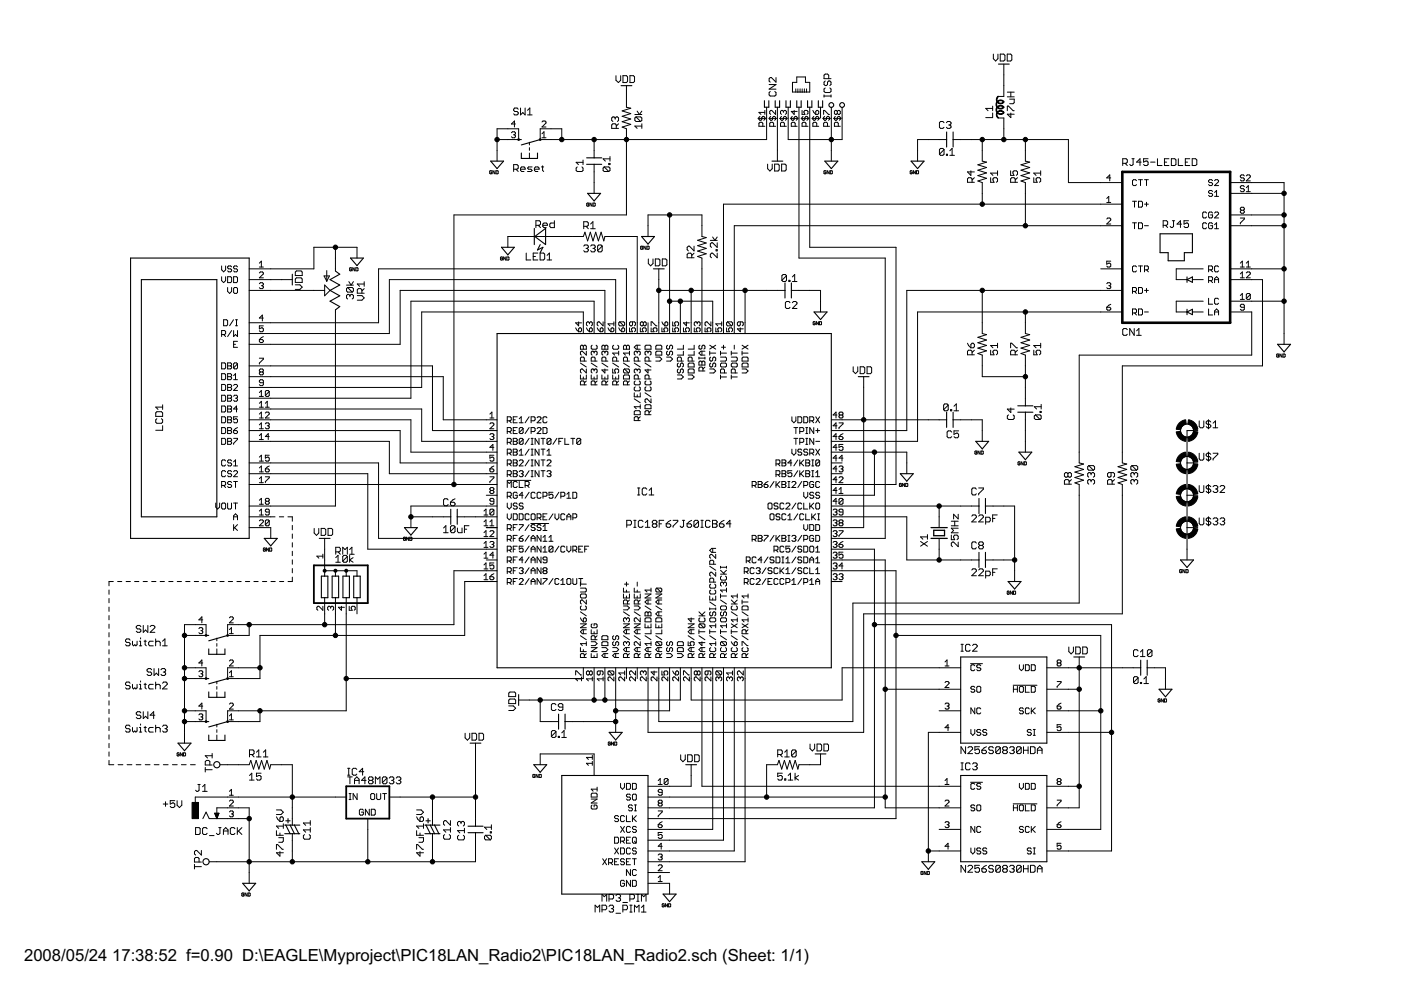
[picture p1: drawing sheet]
<svg xmlns="http://www.w3.org/2000/svg" width="297mm" height="210mm" viewBox="0 0 297 210" stroke-linecap="round" stroke-linejoin="round" font-family="sans-serif">
<defs><g id="words">
<g font-size="4">
<text x="5.1" y="203.8">2008/05/24</text>
<text x="23.8" y="203.8">17:38:52 f=0.90 D:\EAGLE\Myproject\PIC18LAN_Radio2\PIC18LAN_Radio2.sch (Sheet: 1/1)</text>
</g>
</g></defs>
<g fill="#000" stroke="#000" stroke-width=".21">
<path d="M130.6 16v1zM130.6 17l.5 .5zM131.1 17.5l.5-.5zM131.6 16v1zM132.1 16v1.5zM132.1 17.5h.7zM132.8 17.5l.3-.2zM132.1 16h.7zM133.1 16.3v1zM132.8 16l.3 .3zM133.6 16v1.5zM133.6 17.5h.7z"/>
<path d="M134.3 17.5l.2-.2zM133.6 16h.7zM134.5 16.3v1zM134.3 16l.2 .3zM163.1 19.6v.5zM163.1 18.9l1.4-1zM163.1 16.7v.5zM163.1 17.2l.2 .2zM163.3 19.4l-.2 .2zM163.3 16.4l-.2 .3zM163.3 16.4h.3zM164.3 19.4l.2 .2z"/>
<path d="M163.1 18.9h1.4zM163.1 17.9h1.4zM164.5 16.4v1zM163.6 16.4l.9 1zM168 17.5v2zM168 19.5h1.2zM168.7 18.8v.7zM168.9 16.3v1.2zM168 17.5h.9zM169.2 19.5h.4zM169.2 18.8v.7zM169.6 19.5h.5z"/>
<path d="M169.6 18.8v.7zM170.1 19.5h.4zM170.1 18.8v.7zM170.5 19.5h.5zM170.5 18.8v.7zM170.8 16.3v1.2zM168.9 16.3h1.9zM171 19.5h.7zM171 18.8v.7zM171.7 17.5v2zM170.8 17.5h.9zM174.7 18.9v.5z"/>
<path d="M174.7 19.4l.3 .2zM174.7 17.4v.5zM174.7 17.9l.3 .2zM174.7 15.9v.8zM174.7 15.9l.3-.2zM174.7 18.9l.3-.3zM175 19.6h.9zM175 17.2l-.3 .2zM175 18.1h.2zM175 15.7h.5zM175.2 18.1l.3-.2zM175.5 17.4v.5z"/>
<path d="M175.5 17.4l.2-.2zM175.5 15.7l.2 .2zM175.7 17.2h.2zM175.7 15.9v.8zM175.9 19.6l.3-.2zM175.9 17.2l.3 .2zM176.2 18.9v.5zM175.9 18.6l.3 .3zM176.2 17.4v.5zM175.9 18.1l.3-.2zM174.7 16.7h1.5zM210.6 11.5v.9z"/>
<path d="M210.6 12.4l.5 .5zM211.1 12.9l.5-.5zM211.6 11.5v.9zM212.1 11.5v1.4zM212.1 12.9h.7zM212.8 12.9l.3-.2zM212.1 11.5h.7zM212.8 15.9v2.3zM212.8 18.2v2.2zM212.8 13.6v2.3zM213.1 11.7v1zM212.8 11.5l.3 .2z"/>
<path d="M213.6 11.5v1.4zM213.6 12.9h.7zM213.6 19.5h1.4zM214.3 12.9l.2-.2zM213.6 11.5h.7zM214.5 11.7v1zM214.3 11.5l.2 .2zM103.8 36.3v.4zM103.8 36.7l.1 .2zM103.8 36.3l.1-.1zM103.9 36.9h.3zM103.9 36.2h.3z"/>
<path d="M104.2 36.9l.1-.2zM104.2 36.2l.1 .1zM104.3 36.5v.2zM104.1 36.5h.2zM104.5 36.2v.7zM104.5 36.2l.4 .7zM104.9 36.2v.7zM105.2 36.2v.7zM105.2 36.9h.3zM105.4 27.3v2.3zM105.4 29.6v2.3zM105.4 31.9v2.3z"/>
<path d="M105.5 36.9l.1-.2zM105.2 36.2h.3zM105.6 36.3v.4zM105.5 36.2l.1 .1zM105.4 27.3h2.3zM105.4 29.6h2.3zM107.7 29.6h2.3zM107.7 27.3h2.3zM108.4 28.2l.2-.3zM108.4 26.3h.9zM108.6 27.9h.5zM108.4 29l.2 .2z"/>
<path d="M108.9 23.2v.2zM108.9 23.4l.2 .2zM108.9 34.9v1.5zM108.9 34.9h.7zM109.1 27.9l.2 .3zM108.9 28.6h.2zM109.1 28.6l.2 .2zM108.6 29.2h.5zM109.1 25.7v1.2zM109.1 25.7l-.7 .6zM109.1 22.9l-.2 .3zM109.1 23.6h.5z"/>
<path d="M108.9 24.1l.2 .3zM109.3 28.2v.2zM109.3 28.4l-.2 .2zM109.3 28.8v.2zM109.3 29l-.2 .2zM109.4 35.9l.5 .5zM109.1 22.9h.5zM109.6 23.6l.3 .3zM109.1 24.4h.5zM109.6 34.9l.3 .3zM108.9 35.9h.7zM109.6 22.9l.3 .3z"/>
<path d="M109.9 23.9v.2zM109.6 24.4l.3-.3zM109.9 35.2v.4zM109.6 35.9l.3-.3zM110 27.3v2.3zM110.4 22.9v1.5zM110.4 24.4l.4-.5zM110.4 35.6v.5zM110.4 35.6l.2-.2zM110.4 36.1l.2 .3zM110.6 35.4h.5zM110.8 23.9l.5 .5z"/>
<path d="M110.6 36.4h.5zM111.1 35.4l.2 .2zM111.3 22.9v1.5zM111.3 35.6v.3zM110.4 35.9h.9zM111.8 23.4l.5-.5zM111.8 24.4h1zM111.8 36.4h.8zM112.1 35.4l-.3 .2zM111.8 35.6l.3 .3zM112.1 35.4h.7zM112.2 31.3v.6z"/>
<path d="M112.2 30.2v.5zM112.2 32.4v1.2zM112.3 22.9v1.5zM112.6 36.4l.2-.3zM112.1 35.9h.5zM112.6 35.9l.2 .2zM113.3 35.6v.5zM113.3 35.6l.3-.2zM113.3 36.1l.3 .3zM113.6 35.4h.4zM113.6 36.4h.4zM114 35.4l.3 .2z"/>
<path d="M114.3 35.6v.3zM113.3 35.9h1zM114.5 27.3v2.3zM114.8 35.4h.5zM114.9 28.4l.4-.5zM114.9 29.2h.9zM114.9 26.9l.9-.8zM115 35.2v.9zM115 36.1l.3 .3zM115.1 25.7l-.2 .2zM115.3 27.9v1.3zM115.1 25.7h.4z"/>
<path d="M114.9 26.9h.9zM115.8 25.9v.2zM115.5 25.7l.3 .2zM116.8 29.6h2.3zM116.8 27.3h2.3zM114.5 29.6h2.3zM114.5 27.3h2.3zM119.1 27.3v2.3zM119.1 29.6h6.9zM122.2 35.6v.5zM122.2 36.1l.2 .3zM122.2 34.4h1.4z"/>
<path d="M122.4 35.4l-.2 .2zM122.4 36.4h1zM122.2 34.4l.4 .5zM123.4 36.4l.2-.3zM123.6 35.6v.5zM123.4 35.4l.2 .2zM123.6 33.9v1zM126 29.6h6.8zM126 36.4v2.3zM126 29.6v2.3zM126 34.8v1.6zM126 31.9v1.6z"/>
<path d="M126 38.7v2.3zM127.9 35.6v.5zM128.1 35.4l-.2 .2zM127.9 33.7h1.4zM127.9 36.1l.2 .3zM128.1 35.4h1zM127.9 33.7l.5 .5zM128.1 36.4h1zM129.1 35.4l.2 .2zM128.1 35.4l1 1zM129.1 34.6v.3zM129.1 34.6h.2z"/>
<path d="M129.3 35.6v.5zM129.1 36.4l.2-.3zM129.1 34.9h.2zM129.3 34.6v.3zM129.3 33.2v1zM129.7 26.5v.7zM129.9 26.2l-.2 .3zM129.7 25v.5zM129.7 25l.2-.2zM129.9 26.2h.5zM129.7 25.5l.2 .3zM129.9 24.8h.3z"/>
<path d="M130.2 24.8l.2 .2zM130.4 26.2l.3 .3zM130.4 25v.3zM130.4 25l.3-.2zM130.7 26.5v.7zM130.7 26.7l.4-.5zM130.7 24.8h.2zM130.9 24.8l.2 .2zM129.7 27.2h1.4zM131.1 25v.5zM131.1 25.5l-.2 .3zM131.9 26.9l1.8-.5z"/>
<path d="M131.9 25.8l1.8-.6zM131.9 24.7l1.8-.6zM131.9 23.5l1.8-.6zM132.8 29.6v16zM132.8 20.4v2.3zM132.8 27.3v2.3zM131.9 26.9l.9 .4zM132.8 18.2v2.2zM131.9 25.8l1.8 .6zM131.9 24.7l1.8 .5zM131.9 23.5l1.8 .6zM132.8 22.7l.9 .2z"/>
<path d="M134.6 26.7h1.5zM134.6 25v.5zM134.6 25l.3-.2zM134.6 25.5l.3 .3zM134.9 24.8h.9zM134.6 26.7l.5 .5zM135.1 23.6l.5 .7zM134.9 25.8h.9zM135.8 24.8l.3 .2zM134.9 24.8l.9 1zM136.1 26.2v1zM136.1 25v.5z"/>
<path d="M135.8 25.8l.3-.3zM134.6 24.3h1.5zM136.1 23.6l-.5 .7zM160.7 25.1h1.7zM160.9 26.1v.7zM160.9 26.1l.2-.2zM160.9 24.9v.4zM160.9 24.9l.2-.2zM160.9 23.8h1.3zM161.1 25.9h.4zM160.9 25.3l.2 .2zM161.1 25.5h.2z"/>
<path d="M160.9 23.8l.4 .5zM161.5 25.9l.2 .2zM161.5 24.9v.4zM161.5 25.3l-.2 .2zM161.7 26.1v.7zM161.7 24.7l-.2 .2zM162.2 25.3l-.3 .2zM161.7 24.7h.2zM160.9 26.8h1.3zM162.2 24.9v.4zM161.9 24.7l.3 .2zM162.2 23.4v.9z"/>
<path d="M162.5 25v4.6zM132.8 29.6h29.7zM162.5 22.7v2.3zM162.8 34.8v1zM162.8 35.8l.4 .5zM163 25.1h1.7zM163.1 20.1l.2 .3zM163.2 26.1v.7zM163.4 25.9l-.2 .2zM163.2 24.9v.4zM163.4 24.7l-.2 .2zM163.2 23.6v.4z"/>
<path d="M163.2 24l.2 .3zM163.2 36.3l.5-.5zM163.3 20.4h1zM163.4 25.9h.4zM163.2 25.3l.2 .2zM163.4 23.4l-.2 .2zM163.4 25.5h.2zM163.4 23.4h.2zM163.7 34.8v1zM163.8 25.9l.2 .2zM163.8 24.9v.4zM163.8 25.3l-.2 .2z"/>
<path d="M164 26.1v.7zM164 24.7l-.2 .2zM164.2 25.5l.2-.2zM164 24.7h.2zM164.2 34.8v1.5zM164.2 36.3h.8zM164.3 20.4l.2-.3zM163.2 26.8h1.2zM164.4 24.9v.4zM164.2 24.7l.2 .2zM164.4 23.4v.9zM163.6 23.4l.8 .9z"/>
<path d="M164.5 19.6v.5zM164.8 25v6.9zM164.8 22.7v2.3zM164.8 31.9v2.3zM165.2 36l-.2 .3zM164.2 34.8h.8zM165.2 35v1zM165 34.8l.2 .2zM165.3 25.1h1.6zM165.5 26.1v.7zM165.7 25.9l-.2 .2zM165.5 24.9v.4z"/>
<path d="M165.7 24.7l-.2 .2zM165.5 23.6v.4zM165.7 23.4l-.2 .2zM165.7 25.9h.4zM165.5 25.3l.2 .2zM165.5 24l.2 .3zM165.7 23.4h.2zM165.7 34.8v1.5zM165.7 36.3h.7zM165.7 25.5h.2zM165.9 23.4l.2 .2zM166.1 25.9l.2 .2z"/>
<path d="M166.1 24.9v.4zM166.1 25.3l-.2 .2zM166.1 23.6v.2zM166.3 23.4l-.2 .2zM166.3 26.1v.7zM166.3 24.7l-.2 .2zM166.3 23.4h.2zM166.4 36.3l.3-.3zM165.7 34.8h.7zM166.7 25.3l-.2 .2zM166.3 24.7h.2zM166.5 23.4l.2 .2z"/>
<path d="M166.7 35v1zM166.4 34.8l.3 .2zM165.5 26.8h1.2zM166.7 24.9v.4zM166.5 24.7l.2 .2zM166.7 23.6v.4zM166.7 24l-.2 .3zM167.1 25v4.6zM167.1 29.6h9.2zM167.1 22.7v2.3zM167.6 25.1h1.6zM167.8 26.1v.7z"/>
<path d="M168 25.9l-.2 .2zM167.8 24.9v.4zM168 24.7l-.2 .2zM167.8 23.6l.6 .7zM168 25.9h.4zM167.8 25.3l.2 .2zM168 25.5h.2zM168.4 25.9l.2 .2zM168.4 24.9v.4zM168.4 25.3l-.2 .2zM168.4 23.4v.9zM168.6 26.1v.7z"/>
<path d="M168.6 24.7l-.2 .2zM169 25.3l-.2 .2zM168.6 24.7h.2zM167.8 26.8h1.2zM169 24.9v.4zM168.8 24.7l.2 .2zM167.8 23.6h1.2zM169.4 22.7v2.3zM169.8 25.1h1.7zM170.1 26.1v.7zM170.3 25.9l-.2 .2zM170.1 24.9v.4z"/>
<path d="M170.3 24.7l-.2 .2zM170.1 23.4v.9zM170.1 24.3h.6zM170.3 25.9h.4zM170.1 25.3l.2 .2zM170.3 25.5h.2zM170.5 23.6v.2zM170.5 23.6l.2-.2zM170.7 25.9l.2 .2zM170.7 24.9v.4zM170.7 25.3l-.2 .2zM170.5 23.8l.2 .5z"/>
<path d="M170.7 23.4h.4zM170.9 26.1v.7zM170.9 24.7l-.2 .2zM171.1 25.5l.2-.2zM170.9 24.7h.2zM171.1 23.4l.2 .2zM170.1 26.8h1.2zM171.3 24.9v.4zM171.1 24.7l.2 .2zM171.3 23.6v.4zM171.3 24l-.2 .3zM171.7 22.7v2.3z"/>
<path d="M172.1 25.1h1.7zM172.3 26.1v.7zM172.3 26.1l.3-.2zM172.3 24.9v.4zM172.3 24.9l.3-.2zM172.3 23.4l.3 .4zM172.6 25.9h.4zM172.3 25.3l.3 .2zM172.6 23.8l.4 .5zM172.6 25.5h.1zM173 25.9l.2 .2zM173 24.9v.4z"/>
<path d="M173 25.3l-.3 .2zM173 24.3h.4zM173 23.6v.7zM173.2 26.1v.7zM173.2 24.7l-.2 .2zM173.2 23.4l-.2 .2zM173.6 25.3l-.2 .2zM173.2 24.7h.2zM173.6 24l-.2 .3zM173.2 23.4h.2zM172.3 26.8h1.3zM173.6 24.9v.4z"/>
<path d="M173.4 24.7l.2 .2zM173.6 23.6v.4zM173.4 23.4l.2 .2zM174 22.7v2.3zM174.4 25.1h1.7zM174.6 26.1v.7zM174.8 25.9l-.2 .2zM174.6 24.9v.4zM174.8 24.7l-.2 .2zM174.6 23.4v.9zM174.6 23.4h.2zM174.7 36.3v.4z"/>
<path d="M174.7 36.7l.1 .2zM174.7 20.1v.5zM174.7 36.3l.1-.1zM174.8 36.9h.2zM174.8 25.9h.4zM174.6 25.3l.2 .2zM174.8 23.4l.9 .9zM174.8 25.5h.2zM174.8 36.2h.2zM175 36.9l.1-.2zM175 36.2l.1 .1zM175.1 36.5v.2z"/>
<path d="M174.9 36.5h.2zM175.2 25.9l.3 .2zM175.2 24.9v.4zM175.2 25.3l-.2 .2zM175.4 36.2v.7zM175.4 36.2l.4 .7zM175.5 26.1v.7zM175.5 24.7l-.3 .2zM175.7 25.5l.2-.2zM175.5 24.7h.2zM175.7 24.3h.2zM175.8 36.2v.7z"/>
<path d="M174.6 26.8h1.3zM175.9 24.9v.4zM175.7 24.7l.2 .2zM176 36.2v.7zM176 36.9h.4zM176.2 20.1v.5zM174.7 20.4h1.5zM176.3 29.6v2.3zM176.3 25v4.6zM176.3 29.6h2.2zM176.3 22.7v2.3zM176.3 31.9v2.3z"/>
<path d="M176.5 36.7l-.1 .2zM176 36.2h.4zM176.5 36.3v.4zM176.4 36.2l.1 .1zM176.7 25.1h1.7zM176.9 26.1v.7zM177.1 25.9l-.2 .2zM176.9 24.9v.4zM177.1 24.7l-.2 .2zM176.9 23.6v.4zM177.1 23.4l-.2 .2zM177.1 25.9h.4z"/>
<path d="M176.9 25.3l.2 .2zM176.9 24l.2 .3zM177.1 23.4h.2zM177.1 25.5h.2zM177.3 23.4l.2 .2zM177.1 24.3h.2zM177.5 25.9l.2 .2zM177.5 24.9v.4zM177.5 25.3l-.2 .2zM177.7 23.4l-.2 .2zM177.5 24l-.2 .3zM177.5 23.6v.4z"/>
<path d="M177.7 26.1v.7zM177.7 24.7l-.2 .2zM177.7 23.4h.2zM177.5 24l.2 .3zM178.2 25.3l-.3 .2zM177.7 24.7h.2zM177.9 23.4l.3 .2zM177.7 24.3h.2zM176.9 26.8h1.3zM178.2 24.9v.4zM177.9 24.7l.3 .2zM178.2 23.6v.4z"/>
<path d="M178.2 24l-.3 .3zM178.5 25v4.6zM178.5 22.7v2.3zM193 36.3v.4zM193 36.7l.1 .2zM193.1 36.2l-.1 .1zM193.1 36.9h.2zM193.1 36.2h.2zM193.3 36.9l.1-.2zM193.3 36.2l.1 .1zM193.4 36.5v.2zM193.2 36.5h.2z"/>
<path d="M193.7 36.2v.7zM193.7 36.2l.4 .7zM194.1 36.2v.7zM194.3 36.2v.7zM194.3 36.9h.3zM194.5 29.6v2.3zM194.5 29.6h2.3zM194.5 31.9v2.3zM194.6 36.9l.2-.2zM194.3 36.2h.3zM194.8 36.3v.4zM194.6 36.2l.2 .1z"/>
<path d="M196.8 29.6h2.3zM199.1 29.6h1.6zM199.2 26v1zM199.2 27l.2 .2zM199.2 31.7v1zM199.4 31.5l-.2 .2zM199.2 32.7l1-1zM199.4 25.8l-.2 .2zM199.4 27.2h.5zM199.4 31.5h.5zM199.2 32.7l.2 .2zM199.4 25.8h.5z"/>
<path d="M199.9 27.2l.3-.2zM199.9 31.5l.3 .2zM199.4 32.9h.5zM199.9 25.8l.3 .2zM200.2 31.7v1zM199.9 32.9l.3-.2zM200.9 25.8l-.2 .2zM200.7 32.7v.2zM200.7 32.7h.2zM200.9 25.8h.5zM200.7 27l.2 .2zM200.9 32.7v.2z"/>
<path d="M200.7 32.9h.2zM201.4 25.8l.2 .2zM201.1 26.5h.3zM201.4 26.5l.2 .2zM200.9 27.2h.5zM201.4 32l.5-.5zM201.4 32.9h1zM201.6 26v.2zM201.6 26.2l-.2 .3zM201.6 26.7v.3zM201.4 27.2l.2-.2zM201.9 31.5v1.4z"/>
<path d="M202.1 29.6h1.6zM205.1 37.9v.8zM205.4 37.7l-.3 .2zM205.1 36.4l.7 .8zM205.4 37.7h.4zM205.8 37.7l.3 .2zM205.8 36.2v1zM203.7 29.6h2.3zM206.1 37.9v.8zM206.1 38.2l.5-.5zM205.1 38.7h1.5zM205.1 36.4h1.5z"/>
<path d="M207.3 38.4l1.9-.6zM207.3 37.2l1.9-.5zM207.3 36.1l1.9-.6zM207.3 34.9l1.9-.5zM206 29.6h2.3zM208.3 29.6v2.3zM208.3 31.9v2.3zM207.3 38.4l1 .3zM209 24.9h1.5zM209 23h1.5zM207.3 37.2l1.9 .6zM207.3 36.1l1.9 .6z"/>
<path d="M207.3 34.9l1.9 .6zM208.3 34.2l.9 .2zM209 23l.5 .5zM210 37.7v1zM210 38.7h.8zM210 36.7h1.5zM210.5 24v.9zM210.5 22.5v1zM210.5 37.9v.3zM210.8 37.7l-.3 .2zM210 36.7l.5 .5zM210.5 38.2l.3 .5z"/>
<path d="M210.8 37.7h.4zM211.2 37.7l.3 .2zM211.5 37.9v.5zM211.2 38.7l.3-.3zM211.5 36.2v1zM211.7 25h1.1zM211.7 20.4h1.1zM208.3 29.6h4.5zM212.8 27.3v2.3zM212.8 25v2.3zM213.6 24.2l.7 .7zM213.6 22.5v1z"/>
<path d="M213.6 22.5h.2zM213.8 22.5l1 1zM214.1 22h.7zM214.3 37.9v.8zM214.5 37.7l-.2 .2zM214.3 36.2v1zM214.3 37.2h.7zM214.3 24v.9zM214.3 19.5v1zM214.5 37.7h.5zM214.8 36.4v.3zM214.8 36.4l.2-.2z"/>
<path d="M214.8 23.5h.2zM215 21.8l-.2 .2zM215 37.7l.2 .2zM214.8 36.7l.2 .5zM215 36.2h.5zM213.6 24.2h1.4zM215 21v.8zM214.1 21h.9zM213.6 20.5h1.4zM215.2 37.9v.8zM215.2 38.2l.5-.5zM215.5 36.2l.2 .2z"/>
<path d="M214.3 38.7h1.4zM215.7 36.4v.5zM215.5 37.2l.2-.3zM216.5 38.4l1.8-.6zM216.5 37.2l1.8-.5zM216.5 36.1l1.8-.6zM216.5 34.9l1.8-.5zM212.8 29.6h4.6zM217.4 29.6v2.3zM217.4 31.9v2.3zM216.5 38.4l.9 .3zM216.5 37.2l1.8 .6z"/>
<path d="M216.5 36.1l1.8 .6zM216.5 34.9l1.8 .6zM217.4 34.2l.9 .2zM219.2 37.7v1zM219.2 38.7h.7zM219.2 36.7h1.4zM219.7 37.9v.3zM219.9 37.7l-.2 .2zM219.2 36.7l.5 .5zM219.7 38.2l.2 .5zM219.9 37.7h.5zM220.4 37.7l.2 .2z"/>
<path d="M220.6 37.9v.5zM220.4 38.7l.2-.3zM220.6 36.2v1zM226.5 29.6v9.1zM217.4 29.6h9.1zM226.5 38.7h6.9zM233.4 38.7h4.6zM234.7 37.7h.8zM235.3 37.1v1.3zM235.3 37.1l-.6 .6zM238 33.7v1.4zM238 33.7h.8z"/>
<path d="M238.5 34.6l.5 .5zM238.8 33.7l.2 .2zM238 34.6h.8zM239 33.9v.5zM239 34.4l-.2 .2zM239.5 34.9l.3 .2zM239.8 35.1h.2zM240 35.1l.2-.2zM240 33.7h.5zM240.1 38.3v.8zM240.1 39.1l.2 .2zM240.2 33.7v1.2z"/>
<path d="M240.3 38.1l-.2 .2zM240.3 39.3h.4zM240.3 38.1h.4zM240.7 39.3l.3-.2zM240.7 38.1l.3 .2zM241 34.4h1zM241.4 38.1h.8zM241.7 33.7v1.4zM241.7 33.7l-.7 .7zM241.8 38.1v1.2zM242.5 33.7v.7zM242.5 34.4l.5-.3z"/>
<path d="M242.7 38.1h.8zM242.5 34.9l.2 .2zM243 34.1h.2zM243.1 38.1v1.2zM243.2 34.1l.2 .3zM242.7 35.1h.5zM242.5 33.7h.9zM243.4 34.4v.5zM243.4 34.9l-.2 .2zM243.9 34.4h1zM245.4 33.7v1.4zM245.4 35.1h1z"/>
<path d="M246.9 33.7v1.4zM246.9 35.1h.9zM246.9 34.4h.5zM246.9 33.7h.9zM248.3 33.7v1.4zM248.3 35.1h.8zM249.1 35.1l.2-.2zM248.3 33.7h.8zM249.3 33.9v1zM249.1 33.7l.2 .2zM249.8 33.7v1.4zM249.8 35.1h1z"/>
<path d="M251.3 33.7v1.4zM251.3 35.1h1zM251.3 34.4h.5zM251.3 33.7h1zM252.8 33.7v1.4zM252.8 35.1h.7zM253.5 35.1l.2-.2zM252.8 33.7h.7zM253.7 33.9v1zM253.5 33.7l.2 .2zM256.2 38.3v.2zM256.2 38.5l.3 .2z"/>
<path d="M256.5 38.1l-.3 .2zM256.5 38.7h.4zM256.2 39.1l.3 .2zM256.5 38.1h.4zM256.9 38.7l.2 .2zM256.5 39.3h.4zM256.9 38.1l.2 .2zM257.1 38.9v.2zM257.1 39.1l-.2 .2zM257.5 39.3l.9-.8zM257.7 38.1l-.2 .2zM257.7 38.1h.4z"/>
<path d="M257.5 39.3h.9zM258.4 38.3v.2zM258.1 38.1l.3 .2zM263 39.6v.2zM263 39.8l.2 .2zM263 37.3v.2zM263 37.5l.2 .2zM263.2 39.4l-.2 .2zM263.2 37.1l-.2 .2zM263.2 37.7h.4zM263 38.1l.2 .3zM263.2 39.4h.4z"/>
<path d="M263.2 37.1h.4zM263.6 37.7l.2 .2zM263.2 38.4h.4zM263.6 39.4l.2 .2zM263.6 37.1l.2 .2zM263.8 37.9v.2zM263.8 38.1l-.2 .3zM264.2 39.8l.5-.4zM264.2 38.4l.9-.9zM264.5 37.1l-.3 .2zM264.7 39.4v1.2zM264.5 37.1h.4z"/>
<path d="M264.2 38.4h.9zM265.1 37.3v.2zM264.9 37.1l.2 .2zM265.4 38.7h6.8zM260.8 38.7h4.6zM272.2 38.7v2.3zM47 56.4v.8zM47 57.2l.4 .4zM47 58.7v.8zM47 59.5l.4 .4zM47.4 57.6l.4-.4zM47.4 59.9l.4-.4z"/>
<path d="M47.8 56.4v.8zM47.8 58.7v.8zM48.3 56.6v.2zM48.3 56.8l.2 .2zM48.3 58.7v1.2zM48.3 59.9h.6zM48.3 56.6l.2-.2zM48.5 57h.4zM48.3 57.4l.2 .2zM48.5 56.4h.4zM48.9 57l.2 .2zM48.5 57.6h.4z"/>
<path d="M48.9 59.9l.2-.2zM48.3 58.7h.6zM48.9 56.4l.2 .2zM49.1 57.2v.2zM49.1 57.4l-.2 .2zM49.1 58.9v.8zM48.9 58.7l.2 .2zM49.5 56.6v.2zM49.5 56.8l.2 .2zM49.5 58.7v1.2zM49.5 59.9h.6zM49.7 56.4l-.2 .2z"/>
<path d="M49.7 57h.4zM49.5 57.4l.2 .2zM49.7 56.4h.4zM50.1 57l.3 .2zM49.7 57.6h.4zM50.1 59.9l.3-.2zM49.5 58.7h.6zM50.1 56.4l.3 .2zM50.4 57.2v.2zM50.4 57.4l-.3 .2zM50.4 58.9v.8zM50.1 58.7l.3 .2z"/>
<path d="M55 55.8l.4-.4zM55 56.6h.8zM55 58.9l.8-.8zM55.2 57.7l-.2 .2zM55.2 59.9h.4zM55.4 55.4v1.2zM55.2 57.7h.4zM55.6 59.9l.2 .3zM55 58.9h.8zM55.8 57.9v.2zM55.6 57.7l.2 .2zM57.4 57h9.1z"/>
<path d="M57.4 59.3h2.3zM52.8 57h4.6zM52.8 59.3h4.6zM59.7 59.3h2.3zM62.6 59.9h1.5zM62.6 59.2v.7zM62.6 58.4h1.5zM62.6 57.7v.7zM62.8 58.9l-.2 .3zM62.8 57.4l-.2 .3zM62.8 58.9h1zM62.8 57.4h1z"/>
<path d="M64.1 59.2v.7zM63.8 58.9l.3 .3zM64.1 57.7v.7zM63.8 57.4l.3 .3zM66.5 52.4v4.6zM66.5 52.4h4.6zM68.7 58.5h1.1zM69.3 57.4v2.2zM68.7 58.5l.6 1.1zM69.8 58.5l-.5 1.1zM71.1 52.4v2.3zM71.1 54.7v2.3z"/>
<path d="M71.1 57v.5zM74.1 56.9v.4zM74.1 57.3l.1 .1zM74.2 56.8l-.1 .1zM74.2 57.4h.2zM74.2 56.8h.2zM74.4 57.4l.2-.1zM74.4 56.8l.2 .1zM74.6 57.1v.2zM74.3 57.1h.3zM74.8 56.8v.6zM74.8 56.8l.4 .6z"/>
<path d="M74.9 59.7l-.5 .8zM75.2 56.8v.6zM75.5 56.8v.6zM75.5 57.4h.3zM71.1 52.4h4.6zM75.7 52.4v2.3zM75.8 57.4l.1-.1zM75.5 56.8h.3zM75.9 56.9v.4zM75.8 56.8l.1 .1zM80.3 57v11.4zM82.5 59.3v11.4z"/>
<path d="M96.2 45.6v57.1zM106.1 54.6v.4zM106.1 55l.1 .1zM106.1 54.6l.1-.1zM106.2 55.1h.2zM106.2 54.5h.2zM106.4 55.1l.2-.1zM106.4 54.5l.2 .1zM106.6 54.8v.2zM106.3 54.8h.3zM106.8 54.5v.6zM106.8 54.5l.4 .6z"/>
<path d="M107.2 54.5v.6zM107.5 54.5v.6zM107.5 55.1h.3zM107.7 50.1v2.3zM107.8 55.1l.1-.1zM107.5 54.5h.3zM107.9 54.6v.4zM107.8 54.5l.1 .1zM111.6 53.7v1.4zM111.6 55.1h.9zM107.7 50.1h4.5zM112.2 50.1h2.3z"/>
<path d="M113.1 53.7v1.4zM113.1 55.1h.9zM113.1 54.4h.4zM113.6 46.8v1.5zM113.6 46.8h.7zM113.1 53.7h.9zM114.1 47.8l.5 .5zM114.3 46.8l.3 .2zM113.6 47.8h.7zM114.5 53.7v1.4zM114.5 55.1h.8zM114.6 47v.5z"/>
<path d="M114.6 47.5l-.3 .3zM115.1 47.5v.5zM115.1 47.5l.2-.2zM115.5 54.9l-.2 .2zM114.5 53.7h.8zM115.1 48l.2 .3zM115.3 47.3h.5zM115.5 53.9v1zM115.3 53.7l.2 .2zM115.3 48.3h.5zM115.8 47.3l.3 .2zM116 54.1l.5-.4z"/>
<path d="M116 55.1h1zM116.1 47.5v.3zM115.1 47.8h1zM116.5 53.7v1.4zM116.6 47.5v.5zM116.6 47.5l.2-.2zM116.6 48l.2 .3zM116.8 47.3h.7zM114.5 50.1h2.3zM117.5 46.8v1.5zM116.8 48.3h.7zM116.8 50.1h4.6z"/>
<path d="M121.4 50.1h2.3zM124 49.2l-.3 .9zM123.8 47v1.5zM123.8 47h.7zM123.8 52.2l.2-.3zM124 51.9h.5zM123.8 53.1l.2 .3zM124 49.2l.6 1.9zM124.2 48l.5 .5zM124.4 43.2v.4zM124.4 43.6l.1 .1zM124.5 47l.2 .3z"/>
<path d="M123.8 48h.7zM124.5 51.9l.2 .3zM124.2 52.7h.3zM124.5 52.7l.2 .2zM124 53.4h.5zM124.4 43.2l.1-.1zM124.5 43.7h.2zM125.2 49.2l-.6 1.9zM124.7 47.3v.5zM124.5 48l.2-.2zM124.5 43.1h.2zM124.8 43.6l-.1 .1z"/>
<path d="M124.7 52.2v.2zM124.5 52.7l.2-.3zM124.7 52.9v.2zM124.7 53.1l-.2 .3zM124.7 43.1l.1 .1zM124.8 43.4v.2zM124.6 43.4h.2zM125.1 43.1v.6zM125.1 43.1l.4 .6zM125.2 49.2l.5 1.9zM125.2 47.5l.5-.5zM125.2 48.5h1z"/>
<path d="M125.2 52.2l.3-.3zM125.5 51.9h.5zM125.2 53.1l.3 .3zM125.5 43.1v.6zM125.7 47v1.5zM126.3 49.2l-.6 1.9zM125.8 43.1v.6zM125.8 43.7h.3zM126 51.9l.2 .3zM125.7 52.7h.3zM126 52.7l.2 .2zM125.5 53.4h.5z"/>
<path d="M126.1 43.7l.1-.1zM125.8 43.1h.3zM126.2 43.2v.4zM126.1 43.1l.1 .1zM126.2 52.2v.2zM126.2 52.4l-.2 .3zM126.2 52.9v.2zM126.2 53.1l-.2 .3zM126.3 49.2l.6 1.9zM126.7 52.2v.9zM126.7 52.2l.2-.3zM127.7 52.2l-1 .9z"/>
<path d="M127.4 49.2l-.5 1.9zM126.9 51.9h.5zM126.7 53.1l.2 .3zM127.4 51.9l.3 .3zM126.9 53.4h.5zM127.4 49.2l.6 1.9zM127.7 52.2v.9zM127.7 53.1l-.3 .3zM128.2 50.1l-.2 1zM130.5 50.1h4.6zM82.5 59.3h48zM128.2 50.1h2.3z"/>
<path d="M96.2 45.6h36.6zM80.3 57h52.5zM135.8 52.3v.4zM135.8 52.7l.1 .2zM135.8 52.3l.1-.1zM135.9 52.9h.3zM135.9 52.2h.3zM136.3 52.7l-.1 .2zM136.2 52.2l.1 .1zM136.3 52.5v.2zM136.1 52.5h.2zM136.5 52.2v.7z"/>
<path d="M136.5 52.2l.4 .7zM136.9 52.2v.7zM137.2 52.2v.7zM137.2 52.9h.3zM137.4 45.6v2.3zM137.4 47.9v2.2zM137.5 54.9v1zM137.5 55.9l.4 .5zM137.5 52.9l.1-.2zM137.2 52.2h.3zM137.6 52.3v.4zM137.5 52.2l.1 .1z"/>
<path d="M137.9 56.4l.6-.5zM138.5 54.9v1zM138.9 54.9v1.5zM138.9 56.4h.8zM139.7 57v2.3zM139.9 56.1l-.2 .3zM138.9 54.9h.8zM139.9 55.1v1zM139.7 54.9l.2 .2zM140.4 54.9v1.5zM140.4 56.4h.7zM141.1 56.4l.3-.3z"/>
<path d="M140.4 54.9h.7zM141.4 55.1v1zM141.1 54.9l.3 .2zM137.4 45.6h4.6zM145.7 53.9v.8zM145.9 53.7l-.2 .2zM145.7 52.5v.4zM145.7 52.9l.2 .3zM145.9 53.7h.5zM145.9 52.2l-.2 .3zM145.9 52.2h.3zM146.4 53.7l.3 .2z"/>
<path d="M146.7 53.9v.8zM146.7 54.2l.5-.5zM145.7 54.7h1.5zM147.2 52.2v1zM146.2 52.2l1 1zM147.9 54.4l1.8-.6zM147.9 53.2l1.8-.5zM147.9 52.1l1.8-.6zM147.9 50.9l1.8-.5zM148.8 45.6v2.3zM142 45.6h6.8zM148.8 47.9v2.2z"/>
<path d="M148.8 54.7v2.3zM147.9 54.4l.9 .3zM147.9 53.2l1.8 .6zM147.9 52.1l1.8 .6zM147.9 50.9l1.8 .6zM148.8 50.1l.9 .3zM150.6 53.9v.5zM150.6 54.4l.3 .3zM150.6 51.7v.5zM150.6 52.2l.3 .3zM150.9 53.7l-.3 .2zM150.6 51.7l.3-.2z"/>
<path d="M150.9 53.7h.2zM150.9 51.5h.2zM151.1 50.2l.5 .8zM151.8 52.9v.3zM151.8 52.9h.3zM152.1 53.7v1zM151.1 53.7l1 1zM151.8 53.2h.3zM152.1 52.9v.3zM152.1 51.5v1zM151.1 51.5l1 1zM150.6 51h1.5z"/>
<path d="M152.1 50.2l-.5 .8zM153.4 43.3v25.1zM155.7 47.9v20.5zM165.8 58.5v.9zM165.8 58.5l.2-.3zM165.8 59.4l1-.9zM166 58.2h.5zM165.8 59.4l.2 .3zM166.5 58.2l.3 .3zM166 59.7h.5zM166.8 58.5v.9zM166.8 59.4l-.3 .3z"/>
<path d="M167.3 59.4v.3zM167.3 59.4h.2zM167.5 59.4v.3zM167.3 59.7h.2zM168.5 58.2l-.5 .5zM168 59.7h1zM168.5 58.2v1.5zM169.4 25v29.7zM171.7 25v27.4zM169.4 54.7h18.3zM171.7 52.4h18.3zM153.4 43.3h54.9z"/>
<path d="M208.3 41v2.3zM208.3 38.7v2.3zM155.7 47.9h61.7zM217.4 41v6.9zM217.4 38.7v2.3zM208.3 43.3h25.1zM217.4 47.9h16zM233.4 57h4.6zM233.4 47.9h4.6zM233.4 43.3h4.6zM234.7 55.4v.6zM234.7 56l.4-.2z"/>
<path d="M235.5 46.7l-.8 .8zM235.1 41.7l-.4 .4zM234.7 42.9h.8zM234.9 59.9h.4zM234.7 56.4l.2 .2zM234.9 46.2l-.2 .2zM235.1 55.8h.2zM235.1 41.7v1.2zM235.3 59.9l.2 .3zM235.3 55.8l.2 .2zM234.9 56.6h.4zM234.9 46.2h.4z"/>
<path d="M234.7 55.4h.8zM235.5 56v.4zM235.3 56.6l.2-.2zM234.7 47.5h.8zM235.5 46.4v.3zM235.3 46.2l.2 .2zM240.1 56.6v.8zM240.1 57.4l.2 .2zM240.1 47.2h.9zM240.1 42.7h.9zM240.1 56.6l.2-.2zM240.3 57.6h.4z"/>
<path d="M240.5 47.2v1.3zM240.5 42.7v1.2zM240.3 56.4h.4zM240.7 57.6l.3-.2zM240.7 56.4l.3 .2zM241.4 56.4h.8zM241.4 47.2v1.3zM241.4 48.5h.6zM241.4 42.7v1.2zM241.4 43.9h.6zM241.8 56.4v1.2zM242 48.5l.2-.2z"/>
<path d="M241.4 47.2h.6zM242 43.9l.2-.2zM241.4 42.7h.6zM242.2 47.5v.8zM242 47.2l.2 .3zM242.2 42.9v.8zM242 42.7l.2 .2zM242.7 56.4v1.2zM242.7 56.4h.6zM242.7 47.9h.8zM242.7 43.3h.8zM243.1 57.2l.4 .4z"/>
<path d="M243.1 42.9v.8zM243.3 56.4l.2 .2zM242.7 57.2h.6zM243.5 56.6v.4zM243.5 57l-.2 .2zM246.6 46.8v1.4zM246.6 46.8h.7zM247.1 47.8l.5 .4zM247.3 46.8l.3 .2zM246.6 47.8h.7zM247.6 47v.5zM247.6 47.5l-.3 .3z"/>
<path d="M248.1 48l.2 .2zM248.3 48.2h.3zM248.6 48.2l.2-.2zM248.6 46.8h.4zM248.8 46.8v1.2zM249.4 57v2.3zM249.4 57h5.7zM249.6 47.5h.9zM250.3 46.8v1.4zM250.3 46.8l-.7 .7zM251 46.8v.7zM251 47.5l.5-.2z"/>
<path d="M251 48l.3 .2zM251.5 47.3h.3zM249.4 59.3h2.3zM251.8 47.3l.2 .2zM251.3 48.2h.5zM251 46.8h1zM252 47.5v.5zM251.8 48.2l.2-.2zM255 47.5v.8zM255 48.3l.2 .2zM255 45.2v.8zM255 46l.2 .2z"/>
<path d="M252.8 59.3h2.3zM255.2 47.2l-.2 .3zM255.2 48.5h.4zM255.2 45l-.2 .2zM255.2 46.2h.4zM255.2 47.2h.4zM255.8 48.3l-.2 .2zM255.2 45h.4zM255.8 46l-.2 .2zM255.6 47.2l.2 .3zM255.6 45l.2 .2zM256.2 58.7v1.2z"/>
<path d="M256.2 58.7h.7zM256.2 56.4v1.2zM256.2 56.4h.7zM256.2 47.5v.8zM256.2 48.3l.3 .2zM256.2 45.2v.8zM256.2 46l.3 .2zM256.2 40.6v.2zM256.2 40.8l.3 .2zM256.2 47.5l.3-.3zM256.5 48.5h.4zM256.2 45.2l.3-.2z"/>
<path d="M256.5 46.2h.4zM256.5 40.4l-.3 .2zM256.5 41h.4zM256.2 41.4l.3 .2zM256.7 59.5l.4 .4zM256.7 57.2l.4 .4zM256.9 58.7l.2 .2zM256.2 59.5h.7zM256.9 56.4l.2 .2zM256.2 57.2h.7zM256.5 47.2h.4zM256.9 48.5l.2-.2z"/>
<path d="M256.5 45h.4zM256.9 46.2l.2-.2zM256.5 40.4h.4zM256.9 41l.2 .2zM256.5 41.6h.4zM257.1 58.9v.4zM256.9 59.5l.2-.2zM257.1 56.6v.4zM257.1 57l-.2 .2zM256.9 47.2l.2 .3zM257.1 47.9v.4zM256.7 47.9h.4z"/>
<path d="M256.9 45l.2 .2zM257.1 45.6v.4zM256.7 45.6h.4zM256.9 40.4l.2 .2zM257.1 41.2v.2zM257.1 41.4l-.2 .2zM257.5 59.1v.8zM257.5 59.1l.4-.4zM257.5 59.3h.9zM257.5 56.6v.8zM257.5 57.4l.2 .2zM257.5 47.6l.4-.4z"/>
<path d="M257.5 48.5h.9zM257.5 46.2l.9-.8zM257.9 40.4l-.4 .4zM257.5 41.6h.9zM257.5 56.6l.2-.2zM257.7 57.6h.4zM257.5 45.2l.2-.2zM257.9 58.7l.5 .4zM257.9 47.2v1.3zM257.9 40.4v1.2zM257.7 56.4h.4zM258.1 57.6l.3-.2z"/>
<path d="M257.7 45h.4zM258.4 59.1v.8zM258.1 56.4l.3 .2zM257.5 46.2h.9zM258.4 45.2v.2zM258.1 45l.3 .2zM263.4 57.7l-.4 .4zM263 58.9h.8zM263.4 55.4l-.4 .4zM263 56.6h.8zM263 46.2h.8zM263 47.3v.2z"/>
<path d="M263 44.2l.2-.3zM263 44.8v.2zM263 44.8l.2-.2zM263 44.2v.2zM263.2 43.9h.4zM263 45l.2 .2zM263 44.4l.2 .2zM263.2 44.6h.4zM263.2 40h.4zM263 40.4l.2 .2zM263.4 57.7v1.2zM263.4 55.4v1.2z"/>
<path d="M263.6 43.9l.2 .3zM263.6 44.6l.2 .2zM263.2 45.2h.4zM263.6 40l.2 .2zM263.2 40.6h.4zM263.8 46.2v.2zM263.8 46.4l-.8 .9zM263.8 44.2v.2zM263.6 44.6l.2-.2zM263.8 44.8v.2zM263.6 45.2l.2-.2zM263.8 40.2v.2z"/>
<path d="M263.8 40.4l-.2 .2zM264.2 58.9l.9-.8zM264.7 55.4l-.5 .4zM264.2 56.6h.9zM264.2 40.6h.9zM264.5 57.7l-.3 .2zM264.7 55.4v1.2zM264.5 57.7h.4zM264.2 58.9h.9zM265.1 57.9v.2zM264.9 57.7l.2 .2zM265.4 57h6.8z"/>
<path d="M265.4 45.6h6.8zM265.4 47.9h6.8zM265.4 41h6.8zM265.4 59.3h2.3zM260.8 59.3h4.6zM260.8 57h4.6zM260.8 47.9h4.6zM260.8 45.6h4.6zM260.8 41h4.6zM267.7 59.3v18.3zM272.2 41v4.6zM272.2 45.6v2.3z"/>
<path d="M272.2 47.9v9.1zM272.2 57v6.9zM47 70.1v1.3zM47 70.1h.6zM47 76.9v1.3zM47 78.2h.6zM47 79.2v1.3zM47.4 67.8v1.3zM47.4 69.1h.6zM47.4 70.9l.4 .5zM47.6 70.1l.2 .2zM47 70.9h.6z"/>
<path d="M47.8 78l-.2 .2zM47 76.9h.6zM47 79.2h.6zM47.8 70.3v.4zM47.6 70.9l.2-.2zM47.8 77.2v.8zM47.6 76.9l.2 .3zM47.6 79.2l.2 .2zM48 69.1l.3-.2zM47.4 67.8h.6zM48.3 61v.8zM48.3 61.8l.4 .4z"/>
<path d="M48.3 68v.9zM48 67.8l.3 .2zM49.1 70.1l-.8 1.3zM48.3 76.9v1.3zM48.3 76.9h.6zM48.3 77.6h.6zM48.3 79.2h.6zM48.3 79.9h.6zM48.7 62.2l.4-.4zM49.5 67.8l-.8 1.3zM48.9 76.9l.2 .3zM48.9 77.6l.2 .2z"/>
<path d="M48.3 78.2h.6zM48.9 79.2l.2 .2zM48.9 79.9l.2 .2zM49.1 61v.8zM49.1 77.2v.2zM49.1 77.4l-.2 .2zM49.1 77.8v.2zM49.1 78l-.2 .2zM49.1 79.4v.3zM49.1 79.7l-.2 .2zM49.5 61.2v.8zM49.5 62l.2 .2z"/>
<path d="M49.5 70.1v1.3zM49.9 70.9l-.4 .5zM49.5 72.4v1.2zM49.5 73.6h.9zM49.5 73h.4zM49.5 77.2v.8zM49.7 76.9l-.2 .3zM50.4 77.2l-.9 .8zM49.9 79.2l-.4 .5zM49.7 61l-.2 .2zM49.7 62.2h.4zM49.7 76.9h.4z"/>
<path d="M49.5 78l.2 .2zM49.9 69.1h.5zM49.9 67.8h.5zM49.9 70.9l.5 .5zM49.9 79.2v1.3zM49.7 61h.4zM50.1 62.2l.3-.2zM50.1 67.8v1.3zM50.1 76.9l.3 .3zM49.7 78.2h.4zM50.4 61.2v.8zM50.1 61l.3 .2z"/>
<path d="M50.4 70.1v1.3zM49.5 72.4h.9zM50.4 77.2v.8zM50.4 78l-.3 .2zM55 60.2l.2-.3zM55 67.4h.8zM55 69.1v.6zM55 69.7l.4-.2zM55 72v.4zM55 72.4l.2 .2zM55 75.9h.8zM55 77v.2z"/>
<path d="M55 78.4l.2-.2zM55 79.1v.2zM55 79.1l.2-.2zM55 78.4v.3zM55 61l.2 .2zM55 70.1l.2 .2zM55.2 72.6h.4zM55.2 78.2h.4zM55 79.3l.2 .2zM55 78.7l.2 .2zM55.2 78.9h.4zM55.4 69.5h.2z"/>
<path d="M55.4 71.6l-.4 .4zM55.4 60.6h.2zM55.6 60.6l.2 .2zM55.2 61.2h.4zM55.6 66.8v1.3zM55.6 66.8l-.6 .6zM55.6 69.5l.2 .2zM55.2 70.3h.4zM55.6 72.6l.2-.2zM55 72h.6zM55.6 78.2l.2 .2zM55.6 78.9l.2 .2z"/>
<path d="M55.2 79.5h.4zM55.8 60.2v.2zM55.8 60.4l-.2 .2zM55.8 60.8v.2zM55.6 61.2l.2-.2zM55 69.1h.8zM55.8 69.7v.4zM55.8 70.1l-.2 .2zM55.4 71.6l.4-.2zM55.8 72.2v.2zM55.6 72l.2 .2zM55.8 75.9v.3z"/>
<path d="M55 77l.8-.8zM55.8 78.4v.3zM55.8 78.7l-.2 .2zM55.8 79.1v.2zM55.8 79.3l-.2 .2zM52.8 61.6h4.6zM52.8 68.4h4.6zM52.8 70.7h4.6zM52.8 73h4.6zM52.8 77.6h4.6zM52.8 79.9h4.6zM62.6 61.4h1z"/>
<path d="M63.6 61.4l.5-.5zM62.6 60.4h1zM63.6 60.4l.5 .5zM57.4 61.6h9.1zM66.5 61.6h2.3zM68.8 60.4l1.2 1.2zM68.8 60.4v2.3zM70 61.6l-1.2 1.1zM71.1 66.1v2.3zM71.1 65.7v.4zM73.5 62.7v.5zM73.7 62.4l-.2 .3z"/>
<path d="M73.5 61.2v.5zM73.5 61.2l.2-.2zM73.5 63.2l.2 .2zM73.7 62.4h.3zM73.5 61.7l.2 .2zM73.7 61h1zM74 62.4l.2 .3zM74.2 62.7v.2zM74.2 62.7l.2-.3zM74.4 62.4h.3zM74 59.7l.4 .8zM74.7 62.4l.2 .3z"/>
<path d="M73.7 61.9h1zM74.7 61l.2 .2zM73.7 61l1 .9zM74.9 62.7v.5zM74.7 63.4l.2-.2zM74.9 61.2v.5zM74.9 61.7l-.2 .2zM73.5 60.5h1.4zM75.8 63.6h.9zM75.8 61.4v.8zM76 61.2l-.2 .2zM75.8 60.2h1.4z"/>
<path d="M76 61.2h.5zM75.8 60.2l.4 .5zM76.5 61.2l.2 .2zM76.7 63.6l.5-.4zM75.8 62.7h.9zM76.7 61.4v.8zM76.7 61.7l.5-.5zM76.7 62.7l.5 .5zM75.8 62.2h1.4zM77.2 59.7v1zM57.4 68.4h22.9zM57.4 70.7h25.1z"/>
<path d="M84.8 61.6v11.4zM57.4 73h27.4zM87.1 63.9v20.5zM89.4 66.1v16zM57.4 77.6h34.3zM57.4 79.9h36.6zM122 69.5l.3 .4zM122 68.5l.7 .6zM122.3 69.9l.4 .4zM122.7 70.3h.4zM122.7 69.7v.6zM122.7 68.2v.9z"/>
<path d="M122.9 69.5l-.2 .2zM123.1 79.5v.8zM123.1 78.4v.5zM123.1 78.9l.2 .2zM123.1 75.9v.7zM123.3 75.7l-.2 .2zM123.1 74.7v.4zM123.1 75.1l.2 .2zM123.1 73.4v.6zM123.3 73.2l-.2 .2zM123.3 70.1l-.2 .2zM122.9 69.5h.2z"/>
<path d="M123.3 78.2l-.2 .2zM123.3 75.7h.4zM123.3 74.5l-.2 .2zM123.3 73.2h.2zM123.3 69.7v.4zM123.1 69.5l.2 .2zM122 68.5h1.3zM123.3 78.2h.2zM123.3 74.5h.2zM123.5 73.2l.2 .2zM123.7 66.1v2.3zM89.4 66.1h34.3z"/>
<path d="M123.7 68.4v2.3zM123.7 75.7l.2 .2zM123.9 73.2l-.2 .2zM123.7 73.4v.6zM123.9 75.9v.7zM123.9 73.2h.2zM124.1 73.2l.2 .2zM124.3 78.2v.9zM123.5 78.2l.8 .9zM123.1 77l1.2 .8zM123.1 76.6h1.2zM124.3 74.5v.8z"/>
<path d="M123.5 74.5l.8 .8zM123.1 74h1.2zM124.3 73.4v.6zM124.3 69.5l.2 .4zM124.3 68.5v.4zM124.3 68.5l.2-.3zM124.5 69.9l.5 .4zM124.3 68.9l.2 .2zM124.5 68.2h.3zM124.8 68.2l.2 .3zM125 70.3h.4zM125 69.7v.6z"/>
<path d="M125 68.5v.2zM125 68.5l.2-.3zM125.2 69.5l-.2 .2zM125.2 68.2h.2zM125.3 79.5v.8zM125.3 78.4v.5zM125.5 78.2l-.2 .2zM125.3 75.9v.7zM125.5 75.7l-.2 .2zM125.3 74.7v.4zM125.3 74.7l.2-.2zM125.3 73.4v.4z"/>
<path d="M125.3 73.8l.2 .2zM125.6 70.1l-.2 .2zM125.2 69.5h.2zM125.4 68.2l.2 .3zM125.3 78.9l.2 .2zM125.5 78.2h.3zM125.5 75.7h.5zM125.3 75.1l.2 .2zM125.5 74.5h.3zM125.5 73.2l-.2 .2zM125.5 74h.9zM125.6 69.7v.4z"/>
<path d="M125.4 69.5l.2 .2zM125.6 68.5v.4zM125.6 68.9l-.2 .2zM125.8 78.2l.2 .2zM125.8 74.5l.2 .2zM126 63.9v4.5zM87.1 63.9h38.9zM126 68.4v2.3zM126 78.4v.3zM126.2 78.2l-.2 .2zM126 75.7l.2 .2zM126 74.7v.2z"/>
<path d="M126 74.7l.2-.2zM126.2 78.2h.2zM126.2 75.9v.7zM126.2 74.5h.2zM126.4 78.2l.2 .2zM126.4 74.5l.2 .2zM126.4 74l.2-.2zM126.6 78.4v.5zM126.6 78.9l-.2 .2zM125.3 77l1.3 .8zM125.3 76.6h1.3zM126.6 74.7v.4z"/>
<path d="M126.6 75.1l-.2 .2zM126.6 73.4v.4zM126.4 73.2l.2 .2zM126.6 69.5l.2 .4zM126.6 68.5v.4zM126.6 68.9l.2 .2zM126.8 69.9l.5 .4zM126.8 68.2l-.2 .3zM126.8 68.2h.2zM127.3 70.3h.4zM127.3 69.7v.6zM127.5 69.5l-.2 .2z"/>
<path d="M127.6 79.5v.8zM127.6 78.4l.6 .7zM127.6 75.9v.7zM127.6 75.9l.2-.2zM127.6 74.7v.4zM127.6 74.7l.2-.2zM127.6 73.4v.6zM127.6 73.4l.2-.2zM127.9 70.1l-.2 .2zM127.5 69.5h.2zM127.8 75.7h.4zM127.6 75.1l.2 .2z"/>
<path d="M127.8 74.5h.2zM127.8 73.2h.2zM127.9 69.7v.4zM127.7 69.5l.2 .2zM127.9 68.2v.9zM127 68.2l.9 .9zM128 74.5l.2 .2zM128 73.2l.2 .2zM128.2 61.6v6.8zM84.8 61.6h43.4zM128.2 68.4v2.3zM128.2 78.2v.9z"/>
<path d="M128.2 75.7l.3 .2zM128.2 74.7v.2zM128.2 74.7l.3-.2zM128.2 73.4l.3-.2zM128.2 73.4v.6zM128.5 75.9v.7zM128.5 74.5h.2zM128.5 73.2h.2zM128.7 74.5l.2 .2zM128.7 73.2l.2 .2zM127.6 78.4h1.3zM127.6 77l1.3 .8z"/>
<path d="M127.6 76.6h1.3zM128.9 74.7v.4zM128.7 75.3l.2-.2zM127.6 74h1.3zM128.9 73.4v.6zM128.9 69.5l.2 .4zM128.9 68.7h1.3zM129.1 69.9l.4 .4zM128.9 68.7l.4 .4zM129.5 70.3h.4zM129.5 69.7v.6zM129.8 69.5l-.3 .2z"/>
<path d="M129.9 79.5v.8zM129.9 78.2v.9zM129.9 79.1h.6zM129.9 75.9v.7zM129.9 75.9l.2-.2zM129.9 74.9h1.3zM129.9 73.4v.4zM129.9 73.8l.2 .2zM129.9 70.3l.3-.2zM129.8 69.5h.1zM130.1 75.7h.4zM130.1 73.2l-.2 .2z"/>
<path d="M130.1 74h.9zM130.2 69.7v.4zM129.9 69.5l.3 .2zM130.2 68.2v.9zM130.3 78.4v.3zM130.5 78.2l-.2 .2zM129.9 74.9l.4 .4zM130.5 59.3v9.1zM130.5 68.4v2.3zM130.3 78.7l.2 .4zM130.5 78.2h.5zM130.5 75.7l.2 .2z"/>
<path d="M130.7 75.9v.7zM131 78.2l.2 .2zM131.2 73.8l-.2 .2zM131.2 78.4v.5zM131.2 78.9l-.2 .2zM129.9 77l1.3 .8zM129.9 76.6h1.3zM131.2 74.5v.8zM131.2 73.4v.4zM131 73.2l.2 .2zM131.2 69.5l.2 .4zM131.2 68.5v.4z"/>
<path d="M131.2 68.5l.2-.3zM131.4 69.9l.4 .4zM131.2 68.9l.2 .2zM131.4 68.2h.8zM131.8 70.3h.4zM131.8 69.7v.6zM131.8 69.7l.2-.2zM132.2 79.7v.6zM132.2 78.4v.5zM132.2 78.4l.2-.2zM132.2 75.9v.7zM132.2 75.9l.2-.2z"/>
<path d="M132.2 74.9h1.3zM132.2 73.4v.6zM132.2 73.4l.2-.2zM132.2 70.3l.2-.2zM132 69.5h.2zM131.4 69.1h.8zM132.2 68.2l.2 .3zM131.4 68.2l.8 .9zM132.4 79.5l-.2 .2zM132.2 78.9l.2 .2zM132.4 78.2h.8zM132.4 75.7h.4z"/>
<path d="M132.4 73.2h.2zM132.4 69.7v.4zM132.2 69.5l.2 .2zM132.4 68.5v.4zM132.4 68.9l-.2 .2zM132.2 74.9l.4 .4zM132.6 73.2l.2 .2zM132.8 57v11.4zM132.8 68.4v2.3zM132.8 75.7l.2 .2zM132.8 73.4l.2-.2zM132.8 73.4v.6z"/>
<path d="M133 75.9v.7zM133 73.2h.2zM132.4 79.5h.8zM132.4 79.1h.8zM133.2 78.2l.3 .2zM132.4 78.2l.8 .9zM133.2 73.2l.3 .2zM133.2 79.5l.3 .2zM133.5 78.4v.5zM133.5 78.9l-.3 .2zM132.2 77l1.3 .8zM132.2 76.6h1.3z"/>
<path d="M133.5 74.5v.8zM132.2 74h1.3zM133.5 73.4v.6zM133.5 69.5v.8zM133.5 70.3h.6zM133.5 68.5v.4zM133.5 68.9l.2 .2zM133.7 68.2l-.2 .3zM133.7 69.1h.2zM133.9 69.7v.2zM133.9 69.7l.2-.2zM133.9 69.1l.2-.2z"/>
<path d="M133.9 69.9l.2 .4zM134.1 69.5h.4zM134.1 68.2v.7zM134.7 79.5l-.2 .2zM134.5 78.4v.5zM134.5 78.4l.2-.1zM134.5 75.9v.7zM134.5 75.9l.2-.2zM134.5 74.7v.4zM134.5 74.7l.2-.2zM134.5 73.6l.4-.4zM134.5 69.5l.2 .2z"/>
<path d="M134.5 69.1l.2-.2zM133.7 68.2h.8zM134.7 79.5h.4zM134.5 78.9l.2 .2zM134.7 78.3h.2zM134.7 75.7h.4zM134.5 75.1l.2 .2zM134.7 74.5h.2zM134.7 69.7v.4zM134.7 70.1l-.2 .2zM134.7 68.5v.4zM134.5 68.2l.2 .3z"/>
<path d="M134.9 78.3l.2 .1zM134.9 74.5l.2 .2zM134.5 73.6l.4 .4zM134.9 73.2h.8zM135.1 50.1v18.3zM135.1 68.4v2.3zM135.1 79.5l.2 .2zM135.1 78.4v.3zM135.1 78.4l.2-.1zM135.1 75.7l.2 .2zM135.1 74.7v.2zM135.1 74.7l.2-.2z"/>
<path d="M135.1 73.2v.8zM135.3 79.7v.6zM135.3 78.3h.2zM135.3 75.9v.7zM135.3 74.5h.2zM135.5 78.3l.2 .1zM135.5 74.5l.2 .2zM135.7 78.4v.5zM135.7 78.9l-.2 .2zM134.5 77l1.2 .8zM134.5 76.6h1.2zM135.7 74.7v.4z"/>
<path d="M135.7 75.1l-.2 .2zM134.9 74h.8zM135.8 69.5v.8zM135.8 70.3h.6zM135.8 68.5v.4zM135.8 68.5l.2-.3zM135.8 68.9l.2 .2zM136 68.2h.2zM136.2 69.7v.2zM136.2 69.7l.2-.2zM136.2 68.2l.2 .3zM136 69.1h.2z"/>
<path d="M136.2 69.9l.2 .4zM136.4 69.5h.4zM136.4 68.5l.2-.3zM136.4 68.9l-.2 .2zM136.4 68.5v.4zM136.6 68.2h.2zM136.4 68.9l.2 .2zM136.8 79.7l.2-.2zM136.8 78.4l.6 .7zM136.8 75.9v.7zM136.8 75.9l.2-.2zM136.8 74.7v.4z"/>
<path d="M136.8 74.7l.2-.2zM136.8 74h1.2zM136.8 73.4v.6zM136.8 69.5l.2 .2zM136.8 68.2l.2 .3zM136.6 69.1h.2zM137 79.5h.4zM137 75.7h.4zM136.8 75.1l.2 .2zM137 74.5h.2zM137 73.2l-.2 .2zM137 69.7v.4z"/>
<path d="M137 70.1l-.2 .2zM137 68.5v.4zM137 68.9l-.2 .2zM137.2 74.5l.2 .2zM137.4 68.4v2.3zM137.4 79.5l.2 .2zM137.4 78.3v.8zM137.4 75.7l.2 .2zM137.4 74.7v.2zM137.4 74.7l.2-.2zM137.6 79.7v.6zM137.6 75.9v.7z"/>
<path d="M137.6 74.5h.2zM137.8 74.5l.2 .2zM137 73.2h.8zM136.8 78.4h1.2zM136.8 77l1.2 .8zM136.8 76.6h1.2zM138 74.7v.4zM138 75.1l-.2 .2zM138 73.4v.6zM137.8 73.2l.2 .2zM138 69.5v.8zM138 70.3h.7z"/>
<path d="M138 68.2v.9zM138 68.2h.3zM138.3 68.2l.8 .9zM138.5 69.7v.2zM138.5 69.7l.2-.2zM138.5 69.9l.2 .4zM138.7 69.5h.4zM139 76.6h.9zM139 75.3h1.3zM139 74.7v.6zM139 74h1.3zM139 73.4v.6z"/>
<path d="M139.1 69.5l.2 .2zM139.1 69.1h.2zM139 74.7l.3-.2zM139.3 73.2l-.3 .2zM139.3 69.7v.4zM139.3 70.1l-.2 .2zM139.7 61.6v6.8zM139.7 59.3v2.3zM139.7 68.4v2.3zM139.9 76.6l.4-.5zM139 75.7h.9zM139.3 74.5h.8z"/>
<path d="M139.3 73.2h.8zM139.9 75.7l.4 .4zM140.3 74.7v.6zM140.1 74.5l.2 .2zM140.3 73.4v.6zM140.1 73.2l.2 .2zM140.3 69.5v.8zM140.3 70.3h.7zM140.3 68.2l.2 .5zM140.5 68.7l.5 .4zM140.8 69.7v.2zM140.8 69.7l.2-.2z"/>
<path d="M140.8 69.9l.2 .4zM141 69.5h.4zM141 69.1h.4zM141 68.5v.6zM141.2 68.2l-.2 .3zM141.3 76.6h.9zM141.3 74.7v.4zM141.3 75.1l.2 .2zM141.3 73.4v.4zM141.3 73.8l.2 .2zM141.4 69.5l.2 .2zM141.4 69.1l.2-.2z"/>
<path d="M141.2 68.2h.2zM141.3 74.7l.2-.2zM141.5 75.3h.3zM141.5 73.2l-.2 .2zM141.5 74h.3zM141.6 69.7v.4zM141.4 70.3l.2-.2zM141.6 68.5v.4zM141.4 68.2l.2 .3zM141.8 75.3l.2-.2zM141.8 74l.2-.2zM142 63.9v4.5z"/>
<path d="M142 45.6v18.3zM142 68.4v2.3zM142 74.7v.4zM142 74.7l.2-.2zM142 73.4v.4zM142 73.4l.2-.2zM142.2 76.6l.4-.5zM141.3 75.7h.9zM142.2 74.5h.2zM142.2 73.2h.2zM142.4 74.5l.2 .2zM142.4 73.2l.2 .2z"/>
<path d="M142.2 75.7l.4 .4zM142.6 74.7v.4zM142.6 75.1l-.2 .2zM142.6 73.4v.4zM142.4 74l.2-.2zM142.6 69.5v.8zM142.6 70.3h.7zM142.6 68.2v.9zM142.6 69.1h.7zM143 69.7v.2zM143 69.7l.3-.2zM143 68.5v.2z"/>
<path d="M143 68.5l.3-.3zM143 69.9l.3 .4zM143.3 69.5h.4zM143 68.7l.3 .4zM143.3 68.2h.4zM143.6 78.4v.5zM143.6 78.9l.2 .2zM143.6 77.2v.4zM143.6 77.6l.2 .2zM143.6 75.9v.7zM143.6 75.9l.2-.2zM143.6 75.3h1.3z"/>
<path d="M143.6 74h1.3zM143.7 69.5l.2 .2zM143.7 68.2l.2 .3zM143.8 78.2l-.2 .2zM143.8 79.1h.2zM143.6 77.2l.2-.2zM143.8 77.8h.2zM143.8 75.7h.5zM143.9 69.7v.4zM143.9 70.1l-.2 .2zM143.9 68.5v.4zM143.9 68.9l-.2 .2z"/>
<path d="M144.3 78.9l-.3 .2zM144 77.8l.3-.2zM144.3 63.9v4.5zM142 63.9h2.3zM144.3 68.4v2.3zM144.3 78.4v.5zM144.3 78.4l.2-.2zM144.3 77.2v.4zM144.3 77.2l.2-.2zM144.3 75.7l.2 .2zM143.6 79.5h.9zM144.5 78.2h.2z"/>
<path d="M144.5 77h.2zM144.5 75.9v.7zM144.7 78.2l.2 .2zM144.7 77l.2 .2zM144.5 79.5l.4 .4zM144.9 78.4v.5zM144.9 78.9l-.2 .2zM144.9 77.2v.4zM144.7 77.8l.2-.2zM143.6 76.6h1.3zM144.9 74.5v.8zM144.9 73.2v.8z"/>
<path d="M144.9 69.5v.8zM144.9 70.3h.6zM144.9 68.5l.6 .6zM145.3 69.7v.2zM145.3 69.7l.2-.2zM145.3 69.9l.2 .4zM145.5 69.5h.4zM145.5 68.2v.9zM145.9 79.1h1.3zM145.9 78.4v.7zM145.9 77.8h1.3zM145.9 77.2v.6z"/>
<path d="M145.9 75.9v.7zM145.9 75.9l.2-.2zM145.9 75.3h1.3zM145.9 74h1.3zM145.9 69.5l.3 .2zM146.1 78.2l-.2 .2zM146.1 77l-.2 .2zM146.1 75.7h.4zM146.2 69.7v.4zM146.2 70.1l-.3 .2zM144.9 68.5h1.3zM146.5 61.6v6.8z"/>
<path d="M139.7 61.6h6.8zM146.5 68.4v2.3zM146.5 75.7l.2 .2zM145.9 79.5h.8zM146.7 75.9v.7zM146.1 78.2h.9zM146.1 77h.9zM146.7 79.5l.5 .4zM147.2 78.4v.7zM147 78.2l.2 .2zM147.2 77.2v.6zM147 77l.2 .2z"/>
<path d="M145.9 76.6h1.3zM147.2 74.5v.8zM147.2 73.2v.8zM147.2 69.5v.8zM147.2 70.3h.6zM147.2 68.5v.4zM147.2 68.5l.2-.3zM147.2 68.9l.2 .2zM147.4 68.2h.2zM147.6 69.7v.2zM147.6 69.7l.2-.2zM147.6 68.2l.2 .3z"/>
<path d="M147.6 69.9l.2 .4zM147.8 69.5h.4zM147.8 68.5v.2zM148 68.2l-.2 .3zM148 68.2h.2zM148.2 78v.7zM148.2 78l.2-.2zM148.2 76.8v.6zM148.2 76.8l.2-.2zM148.2 75.7v.4zM148.2 74.9l.4-.4zM148.2 73.4v.4z"/>
<path d="M148.2 73.8l.2 .2zM148.2 69.5l.2 .2zM148.2 68.2l.2 .3zM148.4 77.8h.4zM148.4 76.6h.2zM148.4 73.2l-.2 .2zM148.4 74h.2zM148.4 69.7v.4zM148.4 70.1l-.2 .2zM148.4 68.5v.4zM148.4 68.9l-.2 .2zM148.6 76.6l.2 .2z"/>
<path d="M148.2 74.9l.4 .4zM148.6 74.5h.9zM148.6 74l.2-.2zM148.8 57v11.4zM148.8 68.4v2.3zM148.8 77.8l.2 .2zM148.8 76.8l.2-.2zM148.8 76.8v.6zM148.8 74.5v.8zM148.8 73.4v.4zM148.8 73.4l.2-.2zM149 78v.7z"/>
<path d="M149 78.2l.5-.4zM149 76.6h.2zM149 73.2h.2zM149.2 76.6l.3 .2zM149.2 73.2l.3 .2zM148.2 78.7h1.3zM148.2 77.4h1.3zM149.5 76.8v.6zM149.5 75.7v.4zM148.2 75.9h1.3zM148.6 75.3h.9zM149.5 73.4v.4z"/>
<path d="M149.2 74l.3-.2zM149.5 69.5v.8zM149.5 70.3h.6zM149.5 68.5v.4zM149.5 68.9l.2 .2zM149.5 68.5l.2-.3zM149.9 69.7v.2zM149.9 69.7l.2-.2zM149.7 68.2h.2zM149.9 69.9l.2 .4zM150.1 69.5h.4zM150.5 79.1h.8z"/>
<path d="M150.5 77.2v.4zM150.5 77.6l.2 .2zM150.5 75.9v.4zM150.5 76.3l.2 .3zM150.5 74.5v.8zM150.5 74l1.2-.8zM150.5 73.2l1.2 .8zM150.5 69.5l.2 .2zM150.7 77l-.2 .2zM150.7 77.8h.2zM150.7 75.7l-.2 .2zM150.7 76.6h.2z"/>
<path d="M150.7 69.7v.4zM150.7 70.1l-.2 .2zM150.7 68.2v.9zM149.9 68.2l.8 .9zM150.9 77.8l.2-.2zM150.9 76.6l.2-.3zM151.1 63.9v4.5zM144.3 63.9h6.8zM151.1 68.4v2.3zM151.1 77.2v.4zM151.1 77.2l.2-.2zM151.1 75.9v.4z"/>
<path d="M151.1 75.9l.2-.2zM151.3 79.1l.4-.4zM150.5 78.2h.8zM151.3 77h.2zM151.3 75.7h.2zM151.5 77l.2 .2zM151.5 75.7l.2 .2zM151.3 78.2l.4 .5zM151.7 77.2v.4zM151.5 77.8l.2-.2zM151.7 75.9v.4zM151.5 76.6l.2-.3z"/>
<path d="M150.5 74.9h1.2zM151.8 69.5v.8zM151.8 70.3h.6zM151.8 68.7h1.2zM152.2 69.7v.2zM152.2 69.7l.2-.2zM151.8 68.7l.4 .4zM152.2 69.9l.2 .4zM152.4 69.5h.4zM152.8 78.4v.7zM152.8 78.4l.2-.2zM152.8 77.2v.4z"/>
<path d="M152.8 77.6l.2 .2zM152.8 76.6h1zM152.8 74.5v.8zM152.8 69.5l.2 .2zM153 78.2h.4zM153 77.8h.8zM153 77l-.2 .2zM153 73.6h.8zM153 69.7v.4zM152.8 70.3l.2-.2zM153 68.2v.9zM153.4 68.4v2.3z"/>
<path d="M153.4 78.2l.2 .2zM153.4 73.2v.8zM153.6 78.4v.7zM153.8 77.8l.2-.2zM153 77h.8zM153.8 76.6l.2-.3zM152.8 75.7h1zM152.8 79.9h1.2zM152.8 79.1h1.2zM154 77.2v.4zM153.8 77l.2 .2zM154 75.9v.4z"/>
<path d="M153.8 75.7l.2 .2zM152.8 74.9h1.2zM154.1 69.5v.8zM154.1 70.3h.6zM154.1 68.5v.4zM154.1 68.5l.2-.3zM154.1 68.9l.2 .2zM154.3 68.2h.8zM154.5 69.7v.2zM154.7 69.5l-.2 .2zM154.5 69.9l.2 .4zM154.7 69.5h.4z"/>
<path d="M155 78.4v.7zM155 78.4l.3-.2zM155 77.2v.4zM155 77.6l.3 .2zM155 76.6h1.1zM155 74.5v.8zM155.1 69.5l.2 .2zM154.3 69.1h.8zM155.1 68.2l.2 .3zM154.3 68.2l.8 .9zM155.3 78.2h.4zM155.3 77.8h.8z"/>
<path d="M155 77.2l.3-.2zM155.3 69.7v.4zM155.3 70.1l-.2 .2zM155.3 68.5v.4zM155.3 68.9l-.2 .2zM155.7 68.4v2.3zM155.7 78.2l.2 .2zM155.7 73.2v.8zM155.9 78.4v.7zM156.1 77.8l.2-.2zM155.3 77h.8zM156.1 76.6l.2-.3z"/>
<path d="M155 75.7h1.1zM155 79.9h1.3zM155 79.1h1.3zM156.3 77.2v.4zM156.1 77l.2 .2zM156.3 75.9v.4zM156.1 75.7l.2 .2zM155 74.9h1.3zM156.3 69.7l.7 .6zM156.3 68.5v.4zM156.3 68.9l.2 .2zM156.5 68.2l-.2 .3z"/>
<path d="M156.5 69.1h.3zM157 68.9l-.2 .2zM157 69.5v.8zM157 68.2v.7zM157.3 79.1h.9zM157.3 77.8h1.3zM157.3 77.2v.6zM157.3 76.6h1.3zM157.3 75.9v.7zM157.3 74.5v.8zM157.3 74l1.3-.8zM157.3 73.2l1.3 .8z"/>
<path d="M157.4 69.1l.2-.2zM156.5 68.2h.9zM157.5 77l-.2 .2zM157.5 75.7l-.2 .2zM156.3 69.7h1.3zM157.6 68.5v.4zM157.4 68.2l.2 .3zM158 61.6v6.8zM146.5 61.6h11.5zM158 61.6h4.5zM158 68.4v2.3zM158.2 79.1l.4-.4z"/>
<path d="M157.3 78.2h.9zM157.5 77h.9zM157.5 75.7h.9zM158.2 78.2l.4 .5zM158.6 77.2v.6zM158.4 77l.2 .2zM158.6 75.9v.7zM158.4 75.7l.2 .2zM157.3 74.9h1.3zM162.5 61.6h2.3zM164.8 61.6h1.6zM166.5 64.2v1z"/>
<path d="M166.5 65.2l.3 .2zM166.8 63.9l-.3 .3zM166.8 65.4h.5zM166.8 63.9h.5zM167.5 65.2l-.2 .2zM167.3 63.9l.2 .3zM169 64.4l-1 1zM168.2 63.9l-.2 .3zM168.2 63.9h.5zM168 65.4h1zM169 64.2v.2zM168.7 63.9l.3 .3z"/>
<path d="M167.8 61.6h1.6zM171.7 61.6h2.3zM169.4 61.6h2.3zM172.4 68.3v.4zM172.4 68.7l.1 .2zM172.5 68.2l-.1 .1zM172.5 68.9h.2zM172.5 68.2h.2zM172.7 68.9l.1-.2zM172.7 68.2l.1 .1zM172.8 68.5v.2zM172.6 68.5h.2z"/>
<path d="M173.1 68.2v.7zM173.1 68.2l.4 .7zM173.5 68.2v.7zM173.8 68.2v.7zM173.8 68.9h.3zM174 61.6v2.3zM174 63.9v2.2zM174.1 68.9l.1-.2zM173.8 68.2h.3zM174.2 68.3v.4zM174.1 68.2l.1 .1zM180.9 77.8v.9z"/>
<path d="M180.9 78.7l.5 .5zM181.4 79.2l.5-.5zM181.9 77.8v.9zM182.4 77.8v1.4zM182.4 79.2h.7zM183.1 79.2l.2-.2zM182.4 77.8h.7zM183.3 78v1zM183.1 77.8l.2 .2zM183.8 77.8v1.4zM183.8 79.2h.8zM184.8 79l-.2 .2z"/>
<path d="M183.8 77.8h.8zM184.8 78v1zM184.6 77.8l.2 .2zM192.3 61.6v29.7zM194.5 66.1v27.5zM205.1 74.5v.7zM205.1 74.5l.3-.2zM205.1 72.8l.3 .5zM205.4 74.3h.4zM205.4 73.3l.4 .4zM205.8 74.3l.3 .2zM205.8 73.7h.5z"/>
<path d="M205.8 73v.7zM206.1 74.5v.7zM206.1 74.7l.5-.4zM206.1 72.8l-.3 .2zM206.3 73.7l.3-.2zM206.1 72.8h.2zM205.1 75.2h1.5zM206.6 73v.5zM206.3 72.8l.3 .2zM207.3 75l1.9-.6zM207.3 73.8l1.9-.6zM207.3 72.7l1.9-.6z"/>
<path d="M207.3 71.5l1.9-.5zM192.3 61.6h16zM208.3 61.6v6.8zM208.3 77.6v2.3zM208.3 79.9h9.1zM208.3 68.4v2.3zM208.3 75.3v2.3zM207.3 75l1 .3zM207.3 73.8l1.9 .6zM207.3 72.7l1.9 .5zM207.3 71.5l1.9 .6zM208.3 70.7l.9 .3z"/>
<path d="M210 74.3v.9zM210 75.2h.8zM210 73.3h1.5zM210.5 74.5v.2zM210.5 74.5l.3-.2zM210 73.3l.5 .4zM210.5 74.7l.3 .5zM210.8 74.3h.4zM211.2 74.3l.3 .2zM211.5 74.5v.5zM211.5 75l-.3 .2zM211.5 72.8v.9z"/>
<path d="M214.3 74.5v.7zM214.3 74.5l.2-.2zM214.3 72.8v.9zM214.3 72.8h.2zM214.5 74.3h.5zM214.5 72.8l1 .9zM215 74.3l.2 .2zM215.2 74.5v.7zM215.2 74.7l.5-.4zM215.5 73.7h.2zM214.3 75.2h1.4zM216.5 75l1.8-.6z"/>
<path d="M216.5 73.8l1.8-.6zM216.5 72.7l1.8-.6zM216.5 71.5l1.8-.5zM194.5 66.1h22.9zM217.4 66.1v2.3zM217.4 77.6v2.3zM217.4 68.4v2.3zM217.4 75.3v2.3zM216.5 75l.9 .3zM216.5 73.8l1.8 .6zM216.5 72.7l1.8 .5zM216.5 71.5l1.8 .6z"/>
<path d="M217.4 70.7l.9 .3zM219.2 74.3v.9zM219.2 75.2h.7zM219.2 73.3h1.4zM219.7 74.5v.2zM219.7 74.5l.2-.2zM219.2 73.3l.5 .4zM219.7 74.7l.2 .5zM219.9 74.3h.5zM220.4 74.3l.2 .2zM220.6 74.5v.5zM220.6 75l-.2 .2z"/>
<path d="M220.6 72.8v.9zM228.8 75.3v20.6zM208.3 61.6h25.1zM217.4 66.1h16zM233.4 66.1h4.6zM233.4 61.6h4.6zM234.7 65.2v.4zM234.7 65.6l.2 .2zM234.7 60.2l.2-.3zM234.9 65.8h.4zM234.7 61l.2 .2zM235.1 64.7l-.4 .5z"/>
<path d="M235.3 65.8l.2-.2zM234.7 65.2h.6zM235.1 60.6h.2zM235.3 60.6l.2 .2zM234.9 61.2h.4zM235.1 64.7l.4-.2zM235.5 65.4v.2zM235.3 65.2l.2 .2zM235.5 60.2v.2zM235.5 60.4l-.2 .2zM235.5 60.8v.2zM235.3 61.2l.2-.2z"/>
<path d="M238 77.6v18.3zM238 69.9v1zM238 70.9l.3 .2zM238.3 69.7l-.3 .2zM238.3 71.1h.5zM238.3 69.7h.5zM238.8 71.1l.2-.2zM238.8 69.7l.2 .2zM239.5 69.7v1.4zM239.5 69.7l1 1.4zM240.1 65.5v1.3zM240.1 65.5h.6z"/>
<path d="M240.1 61v1.2zM240.1 61h.6zM240.5 69.7v1.4zM240.5 66.4l.5 .4zM240.5 61.8l.5 .4zM240.7 65.5l.3 .2zM240.1 66.4h.6zM240.7 61l.3 .2zM240.1 61.8h.6zM241 65.7v.4zM241 66.1l-.3 .3zM241 61.2v.4z"/>
<path d="M241 61.6l-.3 .2zM241 70.1l.5-.4zM241 71.1h1zM241.4 65.5v1.3zM241.4 66.8h.6zM241.4 61v1.2zM241.4 62.2h.6zM241.5 69.7v1.4zM242 66.8l.2-.2zM241.4 65.5h.6zM242 62.2l.2-.2zM241.4 61h.6z"/>
<path d="M242.2 65.7v.9zM242 65.5l.2 .2zM242.2 61.2v.8zM242 61l.2 .2zM242.7 66.1h.8zM242.7 61.6h.8zM243.1 61.2v.8zM249.4 63.9v2.2zM249.4 63.9h5.7zM249.4 66.1h2.3zM252.8 66.1h2.3zM256.2 65.5v1.3z"/>
<path d="M256.2 66.8h.9zM256.2 63.2v1.3zM256.2 64.5h.9zM257.5 65.9v.9zM257.9 65.5l-.4 .4zM257.5 66.1h.9zM257.5 63.4v.9zM257.5 64.3l.2 .2zM257.5 63.4l.2-.2zM257.7 64.5h.4zM257.9 65.5l.5 .4zM257.7 63.2h.4z"/>
<path d="M258.1 64.5l.3-.2zM258.4 65.9v.9zM258.1 63.2l.3 .2zM263 65.6l.2 .2zM263 64.7v.2zM263 64.9l.2 .3zM263 62.7l.4-.5zM263 63.5h.8zM263.2 65.8h.4zM263.2 64.5l-.2 .2zM263.2 65.2h.6zM263.4 62.2v1.3z"/>
<path d="M263.6 65.8l.2-.2zM263.2 64.5h.4zM263.8 64.7v.9zM263.6 64.5l.2 .2zM264.2 62.4v.9zM264.2 62.4l.3-.2zM264.2 63.3l.9-.9zM264.5 62.2h.4zM264.2 63.3l.3 .2zM264.9 62.2l.2 .2zM264.5 63.5h.4zM265.1 62.4v.9z"/>
<path d="M264.9 63.5l.2-.2zM265.4 63.9h6.8zM265.4 66.1v9.2zM228.8 75.3h36.6zM260.8 66.1h4.6zM260.8 63.9h4.6zM238 77.6h29.7zM270.7 75.2v.4zM270.7 75.6l.1 .1zM270.8 75.1l-.1 .1zM270.8 75.7h.2zM270.8 75.1h.2z"/>
<path d="M271 75.7l.1-.1zM271 75.1l.1 .1zM271.1 75.4v.2zM270.9 75.4h.2zM271.4 75.1v.6zM271.4 75.1l.4 .6zM271.8 75.1v.6zM272 75.1v.6zM272 75.7h.4zM272.2 63.9v6.8zM272.2 70.7v2.3zM272.4 75.7l.1-.1z"/>
<path d="M272 75.1h.4zM272.5 75.2v.4zM272.4 75.1l.1 .1zM33 91.2h1.5zM33 89v.5zM33 89.5l.3 .2zM33 88.3h1.5zM33 87.5v.8zM33 86.3h1.5zM33.3 88.8l-.3 .2zM33.3 89.7h.9zM33.3 87.3l-.3 .2z"/>
<path d="M33 86.3l.5 .5zM34.2 89.7l.3-.2zM33.3 87.3h.9zM34.5 90.3v.9zM34.5 89v.5zM34.2 88.8l.3 .2zM34.5 87.5v.8zM34.2 87.3l.3 .2zM34.5 85.8v1zM47 80.5h.6zM47 81.5v1.3zM47 82.8h.6z"/>
<path d="M47 83.8v1.3zM47 85.1h.6zM47 86.1v1.3zM47 87.4h.6zM47 88.4v1.2zM47 89.6h.6zM47 90.7v1.2zM47 91.9h.6zM47 92.9v1.3zM47 94.2h.6zM47 97.7v.9zM47 98.6l.2 .2z"/>
<path d="M47.2 97.5l-.2 .2zM47.2 98.8h.4zM47.2 99.8l-.2 .2zM47.6 80.5l.2-.2zM47.8 82.6l-.2 .2zM47 81.5h.6zM47.6 85.1l.2-.2zM47 83.8h.6zM47.6 87.4l.2-.3zM47 86.1h.6zM47.6 89.6l.2-.2zM47 88.4h.6z"/>
<path d="M47.6 91.9l.2-.2zM47 90.7h.6zM47.8 94l-.2 .2zM47 92.9h.6zM47.2 97.5h.4zM47.6 98.8l.2-.2zM47.2 99.8h.4zM47.8 79.4v.9zM47.8 81.7v.9zM47.6 81.5l.2 .2zM47.8 84v.9zM47.6 83.8l.2 .2z"/>
<path d="M47.8 86.3v.8zM47.6 86.1l.2 .2zM47.8 88.6v.8zM47.6 88.4l.2 .2zM47.8 90.9v.8zM47.6 90.7l.2 .2zM47.8 93.2v.8zM47.6 92.9l.2 .3zM47.6 97.5l.2 .2zM48.3 79.2v1.3zM48.3 81.5v1.3zM48.3 81.5h.6z"/>
<path d="M48.3 82.1h.6zM48.3 83.8v1.3zM48.3 83.8h.6zM48.3 84.4h.6zM48.3 86.1v1.3zM48.3 86.1h.6zM48.3 86.7h.6zM48.3 88.4v1.2zM48.3 88.4h.6zM48.3 89h.6zM48.3 90.7v1.2zM48.3 90.7h.6z"/>
<path d="M48.3 91.3h.6zM48.3 92.9v1.3zM48.3 92.9h.6zM48.3 93.6h.6zM48.3 97.7v.2zM48.3 97.9l.2 .2zM48.5 97.5l-.2 .2zM48.5 98.1h.4zM48.3 98.6l.2 .2zM48.5 99.8l-.2 .2zM48.3 80.5h.6zM48.9 81.5l.2 .2z"/>
<path d="M48.9 82.1l.2 .3zM48.3 82.8h.6zM48.9 83.8l.2 .2zM48.9 84.4l.2 .2zM48.3 85.1h.6zM48.9 86.1l.2 .2zM48.9 86.7l.2 .2zM48.3 87.4h.6zM48.9 88.4l.2 .2zM48.9 89l.2 .2zM48.3 89.6h.6zM48.9 90.7l.2 .2z"/>
<path d="M48.9 91.3l.2 .2zM48.3 91.9h.6zM48.9 92.9l.2 .3zM48.9 93.6l.2 .2zM48.3 94.2h.6zM48.5 97.5h.4zM48.9 98.1l.2 .3zM48.5 98.8h.4zM48.5 99.8h.4zM49.1 80.1v.2zM49.1 80.3l-.2 .2zM49.1 81.7v.2z"/>
<path d="M49.1 81.9l-.2 .2zM49.1 82.4v.2zM49.1 82.6l-.2 .2zM49.1 84v.2zM49.1 84.2l-.2 .2zM49.1 84.6v.3zM49.1 84.9l-.2 .2zM49.1 86.3v.2zM49.1 86.5l-.2 .2zM49.1 86.9v.2zM49.1 87.1l-.2 .3zM49.1 88.6v.2z"/>
<path d="M49.1 88.8l-.2 .2zM49.1 89.2v.2zM49.1 89.4l-.2 .2zM49.1 90.9v.2zM49.1 91.1l-.2 .2zM49.1 91.5v.2zM49.1 91.7l-.2 .2zM49.1 93.2v.2zM49.1 93.4l-.2 .2zM49.1 93.8v.2zM49.1 94l-.2 .2zM48.9 97.5l.2 .2z"/>
<path d="M49.1 98.4v.2zM49.1 98.6l-.2 .2zM49.5 80.5h.9zM50.4 81.9l-.9 .9zM49.7 83.8l-.2 .2zM49.5 86.7h.9zM49.5 88.4v.6zM49.5 89l.4-.2zM49.5 91.3v.4zM49.5 91.7l.2 .2zM49.5 92.9h.9zM49.5 94v.2z"/>
<path d="M49.9 97.5l-.4 .4zM49.5 98.8h.9zM49.7 81.5l-.2 .2zM49.7 83.8h.4zM49.5 84.9l.2 .2zM49.5 89.4l.2 .2zM49.7 91.9h.4zM49.7 99.8l-.2 .2zM49.9 88.8h.2zM49.9 90.9l-.4 .4zM49.9 97.5v1.3zM49.7 81.5h.4z"/>
<path d="M50.1 83.8l.3 .2zM49.9 84.4h.2zM50.1 84.4l.3 .2zM49.7 85.1h.4zM50.1 86.1v1.3zM50.1 86.1l-.6 .6zM50.1 88.8l.3 .2zM49.7 89.6h.4zM50.4 91.7l-.3 .2zM49.5 91.3h.6zM49.7 99.8h.4zM49.5 82.8h.9z"/>
<path d="M50.4 81.7v.2zM50.1 81.5l.3 .2zM50.4 84v.2zM50.1 84.4l.3-.2zM50.4 84.6v.3zM50.1 85.1l.3-.2zM49.5 88.4h.9zM50.4 89v.4zM50.4 89.4l-.3 .2zM49.9 90.9l.5-.2zM50.4 91.5v.2zM50.1 91.3l.3 .2z"/>
<path d="M50.4 92.9v.3zM50.4 93.2l-.9 .8zM55 81.6l.2 .2zM55 80.7v.2zM55 80.9l.2 .3zM55 83.2l.4-.4zM55 84.1h.8zM55 85.5l.4-.4zM55 86.3h.8zM55 87.8l.4-.4zM55 88.6h.8zM55 90.1l.4-.4z"/>
<path d="M55 90.9h.8zM55 92.4l.4-.5zM55 93.2h.8zM55 96.9l.4-.4zM55 97.8h.8zM55 99.2l.4-.4zM55.2 81.8h.4zM55.2 80.5l-.2 .2zM55.2 81.2h.6zM55.4 82.8v1.3zM55.4 85.1v1.2zM55.4 87.4v1.2z"/>
<path d="M55.4 89.7v1.2zM55.4 91.9v1.3zM55.4 96.5v1.3zM55.4 98.8v1.3zM55.6 81.8l.2-.2zM55.2 80.5h.4zM55.8 80.7v.9zM55.6 80.5l.2 .2zM56.3 83v.8zM56.5 82.8l-.2 .2zM56.3 83.8l.8-.8zM56.7 85.1l-.4 .4z"/>
<path d="M56.3 86.3h.8zM56.3 88.6l.8-.8zM56.5 89.7l-.2 .2zM56.3 92.6h.8zM56.3 96.5v.6zM56.3 97.1l.4-.2zM56.3 99.4v.4zM56.3 99.8l.2 .3zM56.5 82.8h.4zM56.3 83.8l.2 .3zM56.5 87.4l-.2 .2zM56.5 89.7h.4z"/>
<path d="M56.3 90.7l.2 .2zM56.3 97.6l.2 .2zM56.7 85.1v1.2zM56.7 96.9h.2zM56.7 99l-.4 .4zM56.9 82.8l.2 .2zM56.5 84.1h.4zM56.5 87.4h.4zM56.9 89.7l.2 .2zM56.7 90.3h.2zM56.9 90.3l.2 .2zM56.5 90.9h.4z"/>
<path d="M56.9 91.9v1.3zM56.9 91.9l-.6 .7zM56.9 96.9l.2 .2zM56.5 97.8h.4zM56.3 99.4h.6zM57.1 83v.8zM57.1 83.8l-.2 .3zM56.3 88.6h.8zM57.1 87.6v.2zM56.9 87.4l.2 .2zM57.1 89.9v.2zM56.9 90.3l.2-.2z"/>
<path d="M57.1 90.5v.2zM57.1 90.7l-.2 .2zM56.3 96.5h.8zM57.1 97.1v.5zM57.1 97.6l-.2 .2zM56.7 99l.4-.2zM57.1 99.6v.2zM56.9 99.4l.2 .2zM52.8 82.1h4.6zM52.8 84.4h4.6zM52.8 86.7h4.6zM52.8 89h4.6z"/>
<path d="M52.8 91.3h4.6zM52.8 93.6h4.6zM52.8 98.1h4.6zM57.4 98.1h22.9zM57.4 93.6h25.1zM84.8 91.3v6.8zM57.4 91.3h27.4zM57.4 84.4h29.7zM87.1 89v6.9zM57.4 89h29.7zM57.4 82.1h32zM89.4 86.7v6.9z"/>
<path d="M57.4 86.7h32zM91.7 77.6v13.7zM94 79.9v9.1zM84.8 98.1h18.3zM87.1 95.9h16zM89.4 93.6h13.7zM91.7 91.3h11.4zM94 89h9.1zM103.1 89h2.3zM103.1 91.3h2.3zM103.1 93.6h2.3zM103.1 95.9h2.3z"/>
<path d="M103.1 98.1h2.3zM103.9 87.8l.4-.4zM103.9 88.6h.8zM103.9 90.9l.8-.8zM103.9 92.2l.2-.3zM103.9 94.8h.8zM103.9 96.5v.6zM103.9 97.1l.4-.2zM103.9 99.4v.4zM103.9 99.8l.2 .3zM104.1 89.7l-.2 .2zM104.1 91.9h.4z"/>
<path d="M103.9 93l.2 .2zM103.9 97.6l.2 .2zM104.3 87.4v1.2zM104.3 96.9h.2zM103.9 99.4l.4-.4zM104.1 89.7h.4zM104.5 91.9l.2 .3zM104.3 92.6h.2zM104.5 92.6l.2 .2zM104.1 93.2h.4zM104.5 94.2v1.3zM103.9 94.8l.6-.6z"/>
<path d="M104.5 96.9l.2 .2zM104.1 97.8h.4zM103.9 99.4h.6zM103.9 90.9h.8zM104.7 89.9v.2zM104.5 89.7l.2 .2zM104.7 92.2v.2zM104.5 92.6l.2-.2zM104.7 92.8v.2zM104.7 93l-.2 .2zM103.9 96.5h.8zM104.7 97.1v.5z"/>
<path d="M104.7 97.6l-.2 .2zM104.3 99l.4-.2zM104.7 99.6v.2zM104.5 99.4l.2 .2zM107.5 88.4v1.2zM107.5 88.4h.7zM107.5 90.7v1.2zM107.5 90.7h.7zM107.5 92.9v1.3zM107.5 92.9h.7zM107.5 95.2v1.3zM107.5 95.2h.7z"/>
<path d="M107.5 97.5v1.3zM107.5 97.5h.7zM107.5 99.8h.7zM108 89.2l.4 .4zM108 91.5l.4 .4zM108 93.8l.4 .4zM108 96.1l.4 .4zM108 98.4l.4 .4zM108.2 88.4l.2 .2zM107.5 89.2h.7zM108.2 90.7l.2 .2zM107.5 91.5h.7z"/>
<path d="M108.2 92.9l.2 .3zM107.5 93.8h.7zM108.2 95.2l.2 .2zM107.5 96.1h.7zM108.2 97.5l.2 .2zM107.5 98.4h.7zM108.2 99.8l.2 .2zM108.4 88.6v.4zM108.4 89l-.2 .2zM108.4 90.9v.4zM108.4 91.3l-.2 .2zM108.4 93.2v.4z"/>
<path d="M108.4 93.6l-.2 .2zM108.4 95.4v.5zM108.4 95.9l-.2 .2zM108.4 97.7v.4zM108.4 98.1l-.2 .3zM108.8 88.4v1.2zM108.8 89.6h.9zM108.8 89h.4zM108.8 90.7v1.2zM108.8 91.9h.9zM108.8 91.3h.4zM108.8 92.9v1.3z"/>
<path d="M108.8 92.9h.7zM108.8 93.6h.7zM108.8 95.2v1.3zM108.8 95.2h.7zM108.8 95.9h.7zM108.8 97.5v1.3zM108.8 97.5h.7zM108.8 98.1h.7zM108.8 99.8h.7zM109.5 92.9l.2 .3zM109.5 93.6l.2 .2zM108.8 94.2h.7z"/>
<path d="M109.5 95.2l.2 .2zM109.5 95.9l.2 .2zM108.8 96.5h.7zM109.5 97.5l.2 .2zM109.5 98.1l.2 .3zM108.8 98.8h.7zM109.5 99.8l.2 .2zM108.8 88.4h.9zM108.8 90.7h.9zM109.7 93.2v.2zM109.7 93.4l-.2 .2zM109.7 93.8v.2z"/>
<path d="M109.7 94l-.2 .2zM109.7 95.4v.3zM109.7 95.7l-.2 .2zM109.7 96.1v.2zM109.7 96.3l-.2 .2zM109.7 97.7v.2zM109.7 97.9l-.2 .2zM109.7 98.4v.2zM109.7 98.6l-.2 .2zM110.1 88.8l.4-.4zM110.1 89.6h.8zM110.1 90.9v.8z"/>
<path d="M110.1 90.9l.2-.2zM110.9 90.9l-.8 .8zM110.1 93.2v.8zM110.1 93.2l.2-.3zM110.9 93.2l-.8 .8zM110.1 95.7l.4-.5zM110.1 96.5h.8zM110.9 97.9l-.8 .9zM110.3 90.7h.4zM110.1 91.7l.2 .2zM110.3 92.9h.4zM110.1 94l.2 .2z"/>
<path d="M110.3 97.5l-.2 .2zM110.3 99.8h.4zM110.5 88.4v1.2zM110.5 95.2v1.3zM110.7 90.7l.2 .2zM110.3 91.9h.4zM110.7 92.9l.2 .3zM110.3 94.2h.4zM110.3 97.5h.4zM110.7 99.8l.2 .2zM110.9 90.9v.8zM110.9 91.7l-.2 .2z"/>
<path d="M110.9 93.2v.8zM110.9 94l-.2 .2zM110.1 98.8h.8zM110.9 97.7v.2zM110.7 97.5l.2 .2zM112.2 88.4l-.9 1.2zM112.2 90.7l-.9 1.2zM112.2 92.9l-.9 1.3zM112.2 95.2l-.9 1.3zM112.2 97.5l-.9 1.3zM112.6 88.4v1.2zM112.6 88.4h.6z"/>
<path d="M112.6 90.7v1.2zM112.6 90.7h.6zM112.6 94.2h.4zM112.6 92.9h.4zM112.6 96.5h.4zM112.6 95.2h.4zM112.6 98.8h.4zM112.6 97.5h.4zM112.6 99.8h.4zM112.8 92.9v1.3zM112.8 95.2v1.3zM112.8 97.5v1.3z"/>
<path d="M113.2 88.4l.3 .2zM112.6 89.2h.6zM113.2 90.7l.3 .2zM112.6 91.5h.6zM113.5 88.6v.4zM113.5 89l-.3 .2zM113.5 90.9v.4zM113.5 91.3l-.3 .2zM113.5 92.9v1.3zM113.5 92.9l.8 1.3zM113.5 95.2v1.3zM113.5 95.2l.8 1.3z"/>
<path d="M113.5 97.5v1.3zM113.5 97.5l.8 1.3zM113.5 99.8l.8 1.3zM114.7 88.8l-.8 .8zM114.7 91.1l-.8 .8zM114.1 88.4l-.2 .2zM114.1 90.7l-.2 .2zM114.3 92.9v1.3zM114.3 95.2v1.3zM114.3 97.5v1.3zM114.1 88.4h.4zM114.1 90.7h.4z"/>
<path d="M113.9 89.6h.8zM114.7 88.6v.2zM114.5 88.4l.2 .2zM113.9 91.9h.8zM114.7 90.9v.2zM114.5 90.7l.2 .2zM114.7 92.9h.8zM114.7 95.2h.8zM114.7 97.5h.8zM114.7 99.8h.8zM115.1 88.6v.8zM115.1 89.4l.2 .2z"/>
<path d="M115.1 90.7v1.2zM115.1 91.9h.7zM115.1 92.9v1.3zM115.1 95.2v1.3zM115.1 97.5v1.3zM115.3 88.4l-.2 .2zM115.3 89.6h.5zM115.3 88.4h.5zM115.8 89.6l.2-.2zM115.8 91.9l.2-.2zM115.1 90.7h.7zM115.8 88.4l.2 .2z"/>
<path d="M116 90.9v.8zM115.8 90.7l.2 .2zM116 93.2v.8zM116 93.2l.2-.3zM116 94l.8-.8zM116.4 95.2l-.4 .5zM116 96.5h.8zM116 98.8l.8-.9zM116.2 92.9h.4zM116 94l.2 .2zM116.2 97.5l-.2 .2zM116.2 99.8h.4z"/>
<path d="M116.4 95.2v1.3zM116.6 92.9l.2 .3zM116.2 94.2h.4zM116.2 97.5h.4zM116.6 99.8l.2 .2zM116.8 93.2v.8zM116.8 94l-.2 .2zM116 98.8h.8zM116.8 97.7v.2zM116.6 97.5l.2 .2zM118.1 92.9l-.9 1.3zM118.5 92.9v1.3z"/>
<path d="M118.5 92.9h.8zM118.5 93.6h.4zM119.8 92.9v1.3zM119.8 94.2h.8zM121 92.9h.9zM121.5 92.9v1.3zM122.3 93.2v.8zM122.3 93.2l.2-.3zM122.3 94l.8-.8zM122.5 92.9h.4zM122.3 94l.2 .2zM122.9 92.9l.2 .3z"/>
<path d="M122.5 94.2h.4zM123.1 81v.6zM123.3 80.8l-.2 .2zM123.1 80.3h1.2zM123.1 93.2v.8zM123.1 94l-.2 .2zM123.3 80.8h.4zM123.7 80.8l.2 .2zM123.7 79.9v.4zM123.9 81v.6zM123.9 81.2l.4-.4zM123.1 81.6h1.2z"/>
<path d="M124.3 79.5v.8zM125.3 81v.6zM125.5 80.8l-.2 .2zM125.3 80.3h1.3zM125.5 80.8h.5zM126 80.8l.2 .2zM126 79.9v.4zM126.2 81v.6zM126.2 81.2l.4-.4zM125.3 81.6h1.3zM126.6 79.5v.8zM127.6 81v.6z"/>
<path d="M127.6 81l.2-.2zM127.6 80.3h1.3zM127.8 80.8h.4zM128.2 80.8l.3 .2zM128.2 79.9v.4zM128.5 81v.6zM128.5 81.2l.4-.4zM127.6 81.6h1.3zM128.9 79.5v.8zM129.9 81v.6zM129.9 81l.2-.2zM129.9 80.3h1.3z"/>
<path d="M130.1 80.8h.4zM130.5 80.8l.2 .2zM130.5 79.9v.4zM130.7 81v.6zM130.7 81.2l.5-.4zM129.9 81.6h1.3zM131.2 79.5v.8zM132.2 81v.6zM132.2 81l.2-.2zM132.2 80.3h1.3zM132.4 80.8h.4zM132.8 80.8l.2 .2z"/>
<path d="M133 81v.6zM133.5 80.8l-.5 .4zM132.2 81.6h1.3zM133.5 79.7v.6zM134.5 88.6v.6zM134.5 88.6l.2-.3zM134.5 87.9h1.2zM134.5 87.3v.6zM134.5 86.2h1.2zM134.5 83.3v.8zM134.5 84.1h1.2zM134.5 82.2v.5z"/>
<path d="M134.5 82.7l.2 .2zM134.5 81v.4zM134.5 81.4l.2 .2zM134.5 79.7v.6zM134.7 88.3h.4zM134.7 87.1l-.2 .2zM134.7 82l-.2 .2zM134.7 82.9h.8zM134.7 80.8l-.2 .2zM134.7 81.6h.8zM134.5 86.2l.4 .5zM135.1 88.3l.2 .3z"/>
<path d="M135.1 83.7v.4zM135.3 88.6v.6zM135.3 88.8l.4-.5zM134.7 87.1h.8zM135.5 82.9l.2-.2zM135.5 81.6l.2-.2zM134.5 89.2h1.2zM135.7 87.3v.6zM135.5 87.1l.2 .2zM135.7 85.8v.9zM134.5 84.6l1.2 .8zM135.7 83.3v.8z"/>
<path d="M135.7 82.2v.5zM135.5 82l.2 .2zM135.7 81v.4zM135.5 80.8l.2 .2zM134.5 80.3h1.2zM136.8 87.3v.6zM136.8 87.3l.2-.2zM136.8 86.7h1.2zM136.8 86v.7zM136.8 84.8v.4zM136.8 85.2l.2 .2zM136.8 82.2v.5z"/>
<path d="M136.8 82.7l.2 .2zM136.8 81v.4zM136.8 81.4l.2 .2zM136.8 79.7v.6zM137 87.1h.4zM136.8 86l.2-.2zM136.8 84.8l.2-.2zM136.8 82.2l.2-.2zM137 82.9h.8zM136.8 81l.2-.2zM137 81.6h.8zM137 84.6h.2z"/>
<path d="M137.4 87.1l.2 .2zM137.6 87.3v.6zM137.6 87.5l.4-.4zM137 85.8h.8zM137.8 82.9l.2-.2zM137.8 81.6l.2-.2zM136.8 87.9h1.2zM138 86v.7zM137.8 85.8l.2 .2zM138 84.6v.8zM137.2 84.6l.8 .8zM136.8 83.3l1.2 .8z"/>
<path d="M138 82.2v.5zM137.8 82l.2 .2zM138 81v.4zM137.8 80.8l.2 .2zM136.8 80.3h1.2zM143.6 80.3h.9zM144.5 80.3l.4-.4zM145.9 80.3h.8zM146.7 80.3l.5-.4zM152.8 79.5v.8zM155 79.5v.8zM164.5 99.8h.7z"/>
<path d="M164.5 97.5v1.3zM164.5 97.5h.7zM165 98.4l.4 .4zM165.2 99.8l.2 .2zM165.2 97.5l.2 .2zM164.5 98.4h.7zM165.4 97.7v.4zM165.4 98.1l-.2 .3zM165.8 99.8h.6zM165.8 97.5v1.3zM165.8 97.5h.6zM165.8 98.1h.6z"/>
<path d="M166.4 99.8l.2 .2zM166.4 97.5l.2 .2zM166.4 98.1l.2 .3zM165.8 98.8h.6zM166.6 97.7v.2zM166.6 97.9l-.2 .2zM166.6 98.4v.2zM166.6 98.6l-.2 .2zM167 99.8v.6zM167 98.1h.9zM167.7 97.5v1.3zM167.7 97.5l-.7 .6z"/>
<path d="M167 99.8h.9zM167.9 95.2v.9zM167.9 96.1l.4 .4zM167.9 88.4v.8zM167.9 89.2l.4 .4zM169.1 97.5l-.8 1.3zM168.3 96.5l.4-.4zM168.3 92.9h.8zM168.3 90.7h.8zM168.3 89.6l.4-.4zM168.7 95.2v.9zM168.7 92.9v1.3z"/>
<path d="M168.7 90.7v1.2zM168.7 88.4v.8zM169.2 95.4v.3zM169.2 95.7l.2 .2zM169.2 88.4v1.2zM169.2 89.6h.6zM169.4 95.2l-.2 .2zM169.4 95.9h.4zM169.2 96.3l.2 .2zM169.6 99.8v1.3zM169.6 97.5v1.3zM169.6 98.4l.8-.9z"/>
<path d="M169.6 92.9v1.3zM169.6 92.9h.6zM169.6 90.7v1.2zM169.6 90.7h.6zM169.8 98.1l.6 .7zM169.4 95.2h.4zM169.8 95.9l.2 .2zM169.4 96.5h.4zM169.8 89.6l.2-.2zM169.2 88.4h.6zM169.8 95.2l.2 .2zM170 96.1v.2z"/>
<path d="M169.8 96.5l.2-.2zM170 88.6v.8zM169.8 88.4l.2 .2zM170.2 92.9l.2 .3zM169.6 93.8h.6zM170.2 90.7l.2 .2zM169.6 91.5h.6zM170.4 95.4v.3zM170.4 95.7l.2 .2zM170.4 93.2v.4zM170.4 93.6l-.2 .2zM170.4 90.9v.4z"/>
<path d="M170.4 91.3l-.2 .2zM170.4 88.4v1.2zM170.4 89.6h.6zM170.6 95.2l-.2 .2zM170.6 95.9h.4zM170.4 96.3l.2 .2zM170.8 99.8h.7zM170.8 97.5v1.3zM170.8 97.5h.7zM170.8 98.1h.7zM170.8 94.2h.5zM170.8 92.9h.5z"/>
<path d="M170.8 91.9h.5zM170.8 90.7h.5zM170.6 95.2h.4zM171 95.9l.3 .2zM170.6 96.5h.4zM171 92.9v1.3zM171 90.7v1.2zM171 89.6l.3-.2zM170.4 88.4h.6zM171 95.2l.3 .2zM171.3 96.1v.2zM171 96.5l.3-.2z"/>
<path d="M171.3 88.6v.8zM171 88.4l.3 .2zM171.5 99.8l.2 .2zM171.5 97.5l.2 .2zM171.5 98.1l.2 .3zM170.8 98.8h.7zM171.7 97.7v.2zM171.7 97.9l-.2 .2zM171.7 98.4v.2zM171.7 98.6l-.2 .2zM171.7 95.2v1.3zM171.7 95.2h.6z"/>
<path d="M171.7 92.9v1.3zM171.7 92.9l.8 1.3zM171.7 90.7v1.2zM171.7 90.7l.8 1.2zM171.7 88.4v1.2zM171.7 88.4h.6zM172.1 99.8h.4zM172.1 98.8h.4zM172.1 97.5h.4zM172.1 96.1l.4 .4zM172.1 89.2l.4 .4zM172.3 97.5v1.3z"/>
<path d="M172.3 95.2l.2 .2zM171.7 96.1h.6zM172.3 88.4l.2 .2zM171.7 89.2h.6zM172.5 95.4v.5zM172.5 95.9l-.2 .2zM172.5 92.9v1.3zM172.5 90.7v1.2zM172.5 88.6v.4zM172.5 89l-.2 .2zM173 97.7v.9zM173.1 97.5l-.1 .2z"/>
<path d="M173.8 97.7l-.8 .9zM173 95.2l.8 1.3zM173 93.6h.8zM173 91.3h.8zM173 88.4l.8 1.2zM173.1 97.5h.5zM173 98.6l.1 .2zM173.4 99.8v1.3zM173.4 90.9v.8zM173.6 97.5l.2 .2zM173.1 98.8h.5zM173.8 97.7v.9z"/>
<path d="M173.8 98.6l-.2 .2zM173.8 95.2l-.8 1.3zM173.8 88.4l-.8 1.2zM176.6 99.4h.9zM176.6 97.1h.9zM176.6 94.8h.9zM176.6 92.6h.9zM176.6 90.3h.9zM176.6 88h.9zM177.2 98.8l-.6 .6zM177.2 96.5v1.3zM177.2 96.5l-.6 .6z"/>
<path d="M177.2 94.2v1.3zM177.2 94.2l-.6 .6zM177.2 91.9v1.3zM177.2 91.9l-.6 .7zM177.2 89.7v1.2zM177.2 89.7l-.6 .6zM177.2 87.4v1.2zM177.2 87.4l-.6 .6zM177.9 99l.2-.2zM177.9 97.1h.8zM177.9 94.2v.6zM177.9 94.8l.4-.1z"/>
<path d="M177.9 92.6v.4zM177.9 93l.2 .2zM177.9 89.7h.8zM177.9 90.7v.2zM177.9 87.6l.2-.2zM177.9 88.2v.2zM177.9 88.2l.2-.2zM177.9 87.6v.2zM178.1 98.8h.4zM177.9 95.3l.2 .2zM178.1 93.2h.4zM178.1 87.4h.4z"/>
<path d="M177.9 88.4l.2 .2zM177.9 87.8l.2 .2zM178.1 88h.4zM178.3 94.7h.2zM177.9 92.6l.4-.4zM178.5 98.8l.2 .2zM178.3 99.4h.2zM178.5 99.4l.2 .2zM178.5 96.5v1.3zM177.9 97.1l.6-.6zM178.5 94.7l.2 .1zM178.1 95.5h.4z"/>
<path d="M178.5 93.2l.2-.2zM177.9 92.6h.6zM178.5 87.4l.2 .2zM178.5 88l.2 .2zM178.1 88.6h.4zM178.5 95.9h6.9zM178.5 89h4.6zM176.3 98.1h2.2zM176.3 95.9h2.2zM176.3 93.6h2.2zM176.3 91.3h2.2zM176.3 89h2.2z"/>
<path d="M178.7 99v.2zM178.7 99.2l-.2 .2zM178.7 99.6v.2zM178.7 99.8l-.2 .3zM177.9 94.2h.8zM178.7 94.8v.5zM178.7 95.3l-.2 .2zM178.3 92.2l.4-.3zM178.7 92.8v.2zM178.5 92.6l.2 .2zM178.7 89.7v.2zM177.9 90.7l.8-.8z"/>
<path d="M178.7 87.6v.2zM178.5 88l.2-.2zM178.7 88.2v.2zM178.7 88.4l-.2 .2zM183.1 82.1v6.9zM183.1 79.9v2.2zM185.4 95.9v9.1zM192.3 95.9v2.2zM185.4 95.9h6.9zM178.5 91.3h13.8zM192.3 98.1v2.3zM178.5 93.6h16z"/>
<path d="M183.1 89h13.7zM196.8 89h2.3zM199.1 89h1.6zM200.1 85.9v1zM200.3 85.6l-.2 .3zM200.1 86.9l.9-1zM200.3 85.6h.5zM200.1 86.9l.2 .2zM200.8 85.6l.2 .3zM200.3 87.1h.5zM200.8 91.6v1zM200.8 92.6l.2 .2z"/>
<path d="M201 91.4l-.2 .2zM201 92.8h.5zM201 85.9v1zM200.8 87.1l.2-.2zM201 91.4h.5zM201.5 92.8l.3-.2zM201.5 86.9v.2zM201.5 86.9h.3zM201.5 91.4l.3 .2zM201.8 86.9v.2zM201.5 87.1h.3zM202.3 91.4v.7z"/>
<path d="M202.3 92.1l.5-.3zM202.3 86.1l.5-.5zM202.3 87.1h.9zM202.3 92.6l.2 .2zM202.8 91.8h.2zM202.8 85.6v1.5zM203 91.8l.2 .3zM202.5 92.8h.5zM202.3 91.4h.9zM203.2 92.1v.5zM203 92.8l.2-.2zM202.1 89h1.6z"/>
<path d="M206 89h2.3zM203.7 89h2.3zM206.7 95.7v.5zM206.7 96.2l.1 .1zM206.8 95.6l-.1 .1zM206.8 96.3h.2zM206.8 95.6h.2zM207 96.3l.1-.1zM207 95.6l.1 .1zM207.1 95.9v.3zM206.9 95.9h.2zM207.3 95.6v.7z"/>
<path d="M207.3 95.6l.5 .7zM207.8 95.6v.7zM208 95.6v.7zM208 96.3h.4zM208.3 89v2.3zM208.3 91.3v2.3zM208.4 96.3l.1-.1zM208 95.6h.4zM208.5 95.7v.5zM208.4 95.6l.1 .1zM213.6 88.2v.5zM213.6 88.7l.2 .2z"/>
<path d="M213.6 86.7l.7 .8zM213.6 88.2l.2-.2zM213.8 88.9h1zM214.3 86.5v1zM215 88.7l-.2 .2zM215 88.2v.5zM214.8 88l.2 .2zM213.6 86.7h1.4zM215.8 98v.5zM215.8 98.5l.1 .1zM215.9 97.9l-.1 .1zM215.9 98.6h.3z"/>
<path d="M215.9 97.9h.3zM216.2 98.6l.1-.1zM216.2 97.9l.1 .1zM216.3 98.2v.3zM216 98.2h.3zM216.5 97.9v.7zM216.5 97.9l.4 .7zM216.9 97.9v.7zM217.2 97.9v.7zM217.2 98.6h.3zM217.4 91.3v2.3zM217.4 79.9v2.2z"/>
<path d="M217.4 93.6v2.3zM217.4 89v2.3zM217.4 82.1v2.3zM217.4 87.4v1.6zM217.4 84.4v1.6zM217.5 98.6l.1-.1zM217.2 97.9h.3zM217.6 98v.5zM217.5 97.9l.1 .1zM219.3 88.2v.5zM219.3 88.2l.2-.2zM219.3 86.2h1.4z"/>
<path d="M219.3 88.7l.2 .2zM219.5 88h1zM219.3 86.2l.5 .5zM219.5 88.9h1zM220.5 88l.2 .2zM219.5 88l1 .9zM220.5 87.2v.3zM220.5 87.2h.2zM220.7 88.2v.5zM220.7 88.7l-.2 .2zM220.5 87.5h.2zM220.7 87.2v.3z"/>
<path d="M220.7 85.7v1zM227.9 99l1.8-.6zM228.8 95.9v2.2zM227.9 99l1.8 .5zM228.8 98.1l.9 .3zM230.6 99v.5zM230.8 98.7l-.2 .3zM230.6 99.5l.2 .2zM230.8 98.7h1zM230.8 99.7h1zM231.8 98.7l.3 .3zM230.8 98.7l1 1z"/>
<path d="M232.1 99v.5zM231.8 99.7l.3-.2zM237 99l1.9-.6zM238 95.9v2.2zM237 99l1.9 .5zM238 98.1l.9 .3zM239.8 99v.5zM240 98.7l-.2 .3zM239.8 99.5l.2 .2zM240 98.7h1zM240 99.7h1zM241 98.7l.2 .3z"/>
<path d="M240 98.7l1 1zM241.2 99v.5zM241 99.7l.2-.2zM251.7 91.3v6.8zM251.7 98.1v6.9zM251.7 91.3h2.3zM251.7 98.1h2.3zM254.3 89.2v1.2zM254.3 90.4l.2 .3zM254.3 96.1v1.2zM254.3 97.3l.2 .3zM254.5 90.7h.5z"/>
<path d="M254.5 97.6h.5zM255.2 90.4l-.2 .3zM255.2 97.3l-.2 .3zM255.2 89.2v1.2zM255.2 96.1v1.2zM255.7 90.4l.3 .3zM255.7 89.5v.2zM255.7 89.5l.3-.3zM255.7 97.3l.3 .3zM255.7 96.3v.3zM255.7 96.3l.3-.2zM256 90.7h.5z"/>
<path d="M255.7 89.7l.3 .3zM256 89.2h.5zM256 97.6h.5zM255.7 96.6l.3 .2zM256 96.1h.5zM256.2 89v1.9zM256.2 95.8v2zM256.5 90.7l.2-.3zM256 90h.5zM256.5 89.2l.2 .3zM256.5 97.6l.2-.3zM256 96.8h.5z"/>
<path d="M256.5 96.1l.2 .2zM256.7 90.2v.2zM256.5 90l.2 .2zM256.7 97.1v.2zM256.5 96.8l.2 .3zM257.2 89.7l.5-.5zM257.2 90.7h1zM257.2 96.1h1zM257.2 97.3v.3zM257.7 89.2v1.5zM258.2 96.1v.2zM257.2 97.3l1-1z"/>
<path d="M45.7 106.7v.8zM45.7 107.5l.4 .4zM46.1 107.9l.5-.4zM46.6 106.7v.8zM47 100v.9zM47 100.9l.2 .2zM47 102.1v1.3zM47 102.1h.6zM47 106.9v.8zM47 107.7l.2 .2zM47.2 101.1h.4zM47.2 106.7l-.2 .2z"/>
<path d="M47.2 107.9h.4zM47.4 102.9l.4 .5zM47.6 101.1l.2-.2zM47.6 102.1l.2 .2zM47 102.9h.6zM47.2 106.7h.4zM47.6 107.9l.2-.2zM47.6 99.8l.2 .2zM47.8 102.3v.4zM47.8 102.7l-.2 .2zM47.8 106.9v.8zM47.6 106.7l.2 .2z"/>
<path d="M48.3 100v.2zM48.3 100.2l.2 .2zM48.3 102.3v.2zM48.3 102.5l.2 .2zM48.3 106.7v1zM48.3 107.7l.2 .2zM48.5 100.4h.4zM48.3 100.9l.2 .2zM48.5 102.1l-.2 .2zM48.5 102.7h.4zM48.3 103.1l.2 .3zM48.5 107.9h.4z"/>
<path d="M48.9 100.4l.2 .2zM48.5 101.1h.4zM48.5 102.1h.4zM48.9 102.7l.2 .2zM48.5 103.4h.4zM49.1 107.7l-.2 .2zM49.1 106.7v1zM48.9 99.8l.2 .2zM49.1 100.6v.3zM49.1 100.9l-.2 .2zM48.9 102.1l.2 .2zM49.1 102.9v.2z"/>
<path d="M49.1 103.1l-.2 .3zM50.4 100.2l-.9 .9zM49.5 102.1h.9zM49.5 106.7h.9zM49.5 109.4v.8zM49.9 108.9l-.4 .5zM49.5 109.6h.9zM49.5 111.2v1.3zM50.4 111.2l-.9 .9zM49.7 111.9l.7 .6zM49.9 102.1v1.3zM49.9 106.7v1.2z"/>
<path d="M49.9 108.9l.5 .5zM49.5 101.1h.9zM50.4 100v.2zM50.1 99.8l.3 .2zM50.4 109.4v.8zM55 100.1h.8zM55 101.5l.4-.4zM55 102.3h.8zM55 106.1l.4-.4zM55 106.9h.8zM55 108.4l.4-.5zM55 109.2h.8z"/>
<path d="M55 111.5l.8-.9zM55 110.4l.2-.2zM55.4 101.1v1.2zM55.4 105.7v1.2zM55.4 107.9v1.3zM55.2 110.2h.4zM55 111.5h.8zM55.8 110.4v.2zM55.6 110.2l.2 .2zM55.8 116.3v.5zM55.8 116.8l.1 .1zM55.9 116.2l-.1 .1z"/>
<path d="M55.9 116.9h.3zM55.9 116.2h.3zM56.2 116.9l.1-.1zM56.3 101.1h.8zM56.3 102.1v.2zM56.5 105.7l-.2 .2zM56.3 106.5v.2zM56.5 106.3l-.2 .2zM56.3 105.9v.2zM56.3 109l.2 .2zM56.3 108.1v.3zM56.3 108.4l.2 .2z"/>
<path d="M56.3 110.4v.9zM56.3 110.4l.2-.2zM57.1 110.4l-.8 .9zM56.2 116.2l.1 .1zM56.3 116.5v.3zM56 116.5h.3zM56.5 100.1h.4zM56.5 105.7h.4zM56.3 106.7l.2 .2zM56.3 106.1l.2 .2zM56.5 106.3h.4zM56.5 109.2h.4z"/>
<path d="M56.3 108.1l.2-.2zM56.5 108.6h.6zM56.5 110.2h.4zM56.3 111.3l.2 .2zM56.5 116.2v.7zM56.5 116.2l.5 .7zM56.9 100.1l.2-.3zM56.9 105.7l.2 .2zM56.9 106.3l.2 .2zM56.5 106.9h.4zM56.9 109.2l.2-.2zM56.5 107.9h.4z"/>
<path d="M56.9 110.2l.2 .2zM56.5 111.5h.4zM57 116.2v.7zM57.1 101.1v.2zM56.3 102.1l.8-.8zM57.1 105.9v.2zM57.1 106.1l-.2 .2zM57.1 106.5v.2zM57.1 106.7l-.2 .2zM57.1 108.1v.9zM56.9 107.9l.2 .2zM57.1 110.4v.9z"/>
<path d="M57.1 111.3l-.2 .2zM57.2 116.2v.7zM57.2 116.9h.3zM57.4 102.7h38.8zM57.4 109.6h.9zM57.4 111.9v2.3zM52.8 100.4h4.6zM52.8 102.7h4.6zM52.8 107.3h4.6zM52.8 109.6h4.6zM52.8 111.9h4.6zM57.5 116.9l.1-.1z"/>
<path d="M57.2 116.2h.3zM57.6 116.3v.5zM57.5 116.2l.1 .1zM59.2 109.6h1zM61 109.6h1zM62 109.6v.9zM62 111.4v.9zM62 113.2v1zM62 115.1v.9zM62 116.9v.9zM62 118.7v.9zM66.6 112v1z"/>
<path d="M66.6 113l.5 .5zM67.6 113l-.5 .5zM67.2 117.9h1.3zM67.6 112v1zM67.2 117.9l.4 .4zM68.1 112v1.5zM68.1 113.5h.7zM68.5 117.5v.8zM68.8 113.5l.3-.2zM68.1 112h.7zM68.8 116.4v2.3zM68.8 114.2v2.2z"/>
<path d="M69.1 112.3v1zM68.8 112l.3 .3zM69.6 112v1.5zM69.6 113.5h.7zM70.5 113.3l-.2 .2zM69.6 112h.7zM70.5 112.3v1zM70.3 112l.2 .3zM71.1 68.4v38.9zM57.4 107.3h13.7zM71.2 116v1.5zM71.2 116h.7z"/>
<path d="M71.2 118.2l.5-.4zM71.2 119.2h1zM71.7 117l.5 .5zM71.7 117.8v1.4zM71.9 116l.3 .3zM71.2 117h.7zM72.2 116.3v.5zM72.2 116.8l-.3 .2zM72.7 116v1.5zM72.7 116l.5 .5zM72.7 118v1zM72.9 117.8l-.2 .2z"/>
<path d="M72.7 119l.9-1zM72.9 117.8h.5zM72.7 119l.2 .2zM73.2 116.5l.4-.5zM73.4 117.8l.2 .2zM72.9 119.2h.5zM73.6 116v1.5zM73.6 118v1zM73.4 119.2l.2-.2zM74.1 116.5l.5-.5zM74.1 117.5h1zM74.1 117.8v1.4z"/>
<path d="M74.1 118.7l.8-.5zM74.6 116v1.5zM74.1 118.7l.8 .5zM78 100.4v16zM57.4 100.4h20.6zM80.3 98.1v16.1zM82.5 93.6v6.8zM85.6 114v.5zM85.6 114.5l.1 .1zM85.7 113.9l-.1 .1zM85.7 114.6h.2zM85.7 113.9h.2z"/>
<path d="M85.9 114.6l.1-.1zM85.9 113.9l.1 .1zM86 114.2v.3zM85.8 114.2h.2zM86.2 113.9v.7zM86.2 113.9l.5 .7zM86.7 113.9v.7zM86.9 113.9v.7zM86.9 114.6h.3zM87.1 107.3v2.3zM87.1 109.6v2.3zM87.2 114.6l.1-.1z"/>
<path d="M86.9 113.9h.3zM87.3 114v.5zM87.2 113.9l.1 .1zM87.1 109.6h4.6zM91.7 109.6h2.3zM94 109.6h1.6zM94 106v1zM94 107l.3 .2zM94 112l.5-.5zM94 112.9h1zM94.3 105.7l-.3 .3zM94.3 107.2h.5z"/>
<path d="M94.5 111.5v1.4zM94.3 105.7h.5zM94.8 107.2l.2-.2zM94.8 105.7l.2 .3zM95.5 106.5v.5zM95.5 107l.3 .2zM95.5 111.7v1zM95.5 111.7l.3-.2zM95.5 112.7l1-1zM95.8 107.2h.4zM95.8 111.5h.4zM95.5 112.7l.3 .2z"/>
<path d="M96 106l-.5 .5zM96.5 107l-.3 .2zM95.5 106.5h.7zM96.2 111.5l.3 .2zM95.8 112.9h.4zM96 106l.5-.3zM96.5 106.7v.3zM96.2 106.5l.3 .2zM96.5 111.7v1zM96.5 112.7l-.3 .2zM97 112v.7zM97 112.7l.2 .2z"/>
<path d="M97.2 112.9h.8zM98 112v.9zM98.5 111.5v1.4zM98.5 111.5h.9zM98.5 112.2h.5zM96.9 109.6h1.6zM100.8 109.6h2.3zM98.5 109.6h2.3zM102.6 108.4l.4-.5zM102.6 109.2h.8zM102.6 110.6l.4-.4zM102.6 111.5h.8z"/>
<path d="M102.6 112.9l.4-.4zM102.6 113.8h.8zM102.6 115.2l.4-.4zM102.6 116.1h.8zM102.6 117.5l.4-.4zM102.6 118.3h.8zM102.6 119.8l.4-.4zM103 107.9v1.3zM103 110.2v1.3zM103 112.5v1.3zM103 114.8v1.3zM103 117.1v1.2z"/>
<path d="M103 119.4v1.2zM87.1 107.3h16zM96.2 102.7h6.9zM78 116.4h25.1zM80.3 114.2h22.8zM82.5 100.4h20.6zM103.1 100.4h2.3zM103.1 102.7h2.3zM103.1 105h2.3zM103.1 107.3h2.3zM103.1 109.6h2.3zM103.1 111.9h2.3z"/>
<path d="M103.1 114.2h2.3zM103.1 116.4h2.3zM103.1 118.7h2.3zM103.9 101.1h.8zM103.9 102.1v.2zM103.9 103.6l.2-.2zM103.9 104.2v.2zM103.9 104.2l.2-.2zM103.9 103.6v.2zM103.9 106.7l.2 .2zM103.9 105.9v.2zM103.9 106.1l.2 .2z"/>
<path d="M103.9 108.1v.9zM103.9 108.1l.2-.2zM103.9 109l.8-.9zM103.9 110.6l.4-.4zM103.9 111.5h.8zM103.9 113.8l.8-.9zM103.9 115l.2-.2zM103.9 117.7h.8zM103.9 119.4v.6zM103.9 120l.4-.2zM104.1 100.1h.4zM104.1 103.4h.4z"/>
<path d="M103.9 104.4l.2 .2zM103.9 103.8l.2 .2zM104.1 104h.4zM104.1 106.9h.4zM104.1 105.7l-.2 .2zM104.1 106.3h.6zM104.1 107.9h.4zM103.9 109l.2 .2zM103.9 112.7l.2-.2zM104.1 114.8h.4zM103.9 115.8l.2 .3zM104.3 110.2v1.3z"/>
<path d="M104.3 119.8h.2zM104.5 100.1l.2-.3zM104.5 103.4l.2 .2zM104.5 104l.2 .2zM104.1 104.6h.4zM104.5 106.9l.2-.2zM104.1 105.7h.4zM104.5 107.9l.2 .2zM104.1 109.2h.4zM104.1 112.5h.4zM104.5 114.8l.2 .2zM104.3 115.4h.2z"/>
<path d="M104.5 115.4l.2 .2zM104.1 116.1h.4zM104.5 117.1v1.2zM104.5 117.1l-.6 .6zM104.5 119.8l.2 .2zM104.7 101.1v.2zM103.9 102.1l.8-.8zM104.7 103.6v.2zM104.7 103.8l-.2 .2zM104.7 104.2v.2zM104.7 104.4l-.2 .2zM104.7 105.9v.8z"/>
<path d="M104.5 105.7l.2 .2zM104.7 108.1v.9zM104.7 109l-.2 .2zM103.9 113.8h.8zM104.7 112.7v.2zM104.5 112.5l.2 .2zM104.7 115v.2zM104.7 115.2l-.2 .2zM104.7 115.6v.2zM104.7 115.8l-.2 .3zM103.9 119.4h.8zM104.7 120v.4z"/>
<path d="M107.5 101.9h5zM107.5 99.8v1.3zM107.5 102.1v1.3zM107.5 102.1l.5 .4zM107.5 104.4v1.2zM107.5 104.4h.7zM107.5 106.7v.8zM107.5 107.5l.5 .4zM107.5 108.9v.9zM107.5 109.8l.5 .4zM107.5 111.2v1.3zM107.5 111.2h.7z"/>
<path d="M107.5 113.5v1.3zM107.5 113.5h.7zM107.5 115.8v1.3zM107.5 115.8h.7zM107.5 118.1v1.2zM107.5 118.1h.7zM108 100.6l.4 .5zM108 102.5l.4-.4zM108 105.2l.4 .4zM108 107.9l.4-.4zM108 110.2l.4-.4zM108 112.1l.4 .4z"/>
<path d="M108 114.4l.4 .4zM108 116.6l.4 .5zM108 118.9l.4 .4zM107.5 100.6h.7zM108.2 104.4l.2 .2zM107.5 105.2h.7zM108.2 111.2l.2 .2zM107.5 112.1h.7zM108.2 113.5l.2 .2zM107.5 114.4h.7zM108.2 115.8l.2 .2zM107.5 116.6h.7z"/>
<path d="M108.2 118.1l.2 .2zM107.5 118.9h.7zM108.4 100v.4zM108.4 100.4l-.2 .2zM108.4 102.1v1.3zM108.4 104.6v.4zM108.4 105l-.2 .2zM108.4 106.7v.8zM108.4 108.9v.9zM108.4 111.4v.5zM108.4 111.9l-.2 .2zM108.4 113.7v.5z"/>
<path d="M108.4 114.2l-.2 .2zM108.4 116v.4zM108.4 116.4l-.2 .2zM108.4 118.3v.4zM108.4 118.7l-.2 .2zM108.8 99.8v1.3zM108.8 100.4h.7zM108.8 102.3v.8zM108.8 103.1l.2 .3zM108.8 104.6v.8zM108.8 105.4l.2 .2zM108.8 106.9v.2z"/>
<path d="M108.8 107.1l.2 .2zM108.8 108.9v1.3zM108.8 110.2h.7zM108.8 111.2v1.3zM108.8 111.2h.9zM108.8 111.9h.4zM108.8 113.5v1.3zM108.8 113.5h.9zM108.8 114.2h.4zM108.8 115.8v1.3zM108.8 115.8h.9zM108.8 116.4h.4z"/>
<path d="M108.8 118.1v1.2zM108.8 118.1h.9zM108.8 118.7h.4zM109 102.1l-.2 .2zM109 103.4h.5zM109 104.4l-.2 .2zM109 105.6h.5zM109 106.7l-.2 .2zM109 107.3h.5zM108.8 107.7l.2 .2zM109.5 100.4l.2 .2zM108.8 101.1h.7z"/>
<path d="M109 102.1h.5zM109.5 103.4l.2-.3zM109 104.4h.5zM109.7 105.4l-.2 .2zM109 106.7h.5zM109.5 107.3l.2 .2zM109 107.9h.5zM109.5 110.2l.2-.2zM108.8 108.9h.7zM109.7 100v.2zM109.7 100.2l-.2 .2zM109.7 100.6v.3z"/>
<path d="M109.7 100.9l-.2 .2zM109.5 102.1l.2 .2zM109.5 104.4l.2 .2zM109.7 105v.4zM109.2 105h.5zM109.5 106.7l.2 .2zM109.7 107.5v.2zM109.7 107.7l-.2 .2zM109.7 109.2v.8zM109.5 108.9l.2 .3zM110.3 99.8l-.2 .2zM110.1 102.1v1.3z"/>
<path d="M110.1 103.4h.8zM110.1 105h.8zM110.1 106.9v.2zM110.1 107.1l.2 .2zM110.1 108.9v1.3zM110.1 110.2h.6zM110.1 111.2h.8zM110.1 112.3v.2zM110.1 114.2v.4zM110.1 114.6l.2 .2zM110.1 115.8v.6zM110.1 116.4l.4-.2z"/>
<path d="M110.1 118.7h.8zM110.1 100.9l.2 .2zM110.3 106.7l-.2 .2zM110.3 107.3h.4zM110.1 107.7l.2 .2zM110.3 114.8h.4zM110.1 116.9l.2 .2zM110.5 113.7l-.4 .5zM110.5 116.2h.2zM110.5 100.4h.2zM110.7 100.4l.2 .2zM110.3 101.1h.4z"/>
<path d="M110.7 104.4v1.2zM110.7 104.4l-.6 .6zM110.3 106.7h.4zM110.7 107.3l.2 .2zM110.3 107.9h.4zM110.7 110.2l.2-.2zM110.1 108.9h.6zM110.7 114.8l.2-.2zM110.1 114.2h.6zM110.7 116.2l.2 .2zM110.3 117.1h.4zM110.7 118.1v1.2z"/>
<path d="M110.7 118.1l-.6 .6zM110.9 100v.2zM110.9 100.2l-.2 .2zM110.9 100.6v.3zM110.9 100.9l-.2 .2zM110.7 106.7l.2 .2zM110.9 107.5v.2zM110.7 107.9l.2-.2zM110.9 109.2v.8zM110.7 108.9l.2 .3zM110.9 111.2v.2zM110.9 111.4l-.8 .9z"/>
<path d="M110.5 113.7l.4-.2zM110.9 114.4v.2zM110.7 114.2l.2 .2zM110.1 115.8h.8zM110.9 116.4v.5zM110.7 117.1l.2-.2zM112.2 99.8l-.9 1.3zM111.3 102.1v1.3zM111.3 102.1h.7zM112.2 104.4l-.9 1.2zM111.3 109.2v.8zM111.3 110l.2 .2z"/>
<path d="M112.2 111.2l-.9 1.3zM112.2 113.5l-.9 1.3zM112.2 115.8l-.9 1.3zM112.2 118.1l-.9 1.2zM111.5 108.9l-.2 .3zM111.5 110.2h.5zM111.8 102.9l.4 .5zM112 102.1l.2 .2zM111.3 102.9h.7zM111.5 108.9h.5zM112 110.2l.2-.2zM112.2 102.3v.4z"/>
<path d="M112 102.9l.2-.2zM112 108.9l.2 .3zM112.5 111h3.8zM112.6 101.1h.4zM112.6 104.6v.8zM112.6 105.4l.2 .2zM112.6 109.2v.8zM112.6 110l.2 .2zM112.6 111.4v.3zM112.6 111.7l.2 .2zM112.6 113.9v.9zM112.6 113.9l.4-.4z"/>
<path d="M112.6 114.2h.9zM112.6 116.2v.9zM112.6 116.2l.4-.4zM112.6 116.4h.9zM112.6 118.5v.8zM112.6 118.5l.4-.4zM112.6 118.7h.9zM112.8 99.8v1.3zM112.8 104.4l-.2 .2zM112.8 105.6h.4zM112.8 108.9l-.2 .3zM112.8 110.2h.4z"/>
<path d="M112.8 111.2l-.2 .2zM112.8 111.9h.4zM112.6 112.3l.2 .2zM113 113.5l.5 .4zM113 115.8l.5 .4zM113 118.1l.5 .4zM112.8 104.4h.4zM113.2 105.6l.3-.2zM112.8 108.9h.4zM113.2 110.2l.3-.2zM112.8 111.2h.4zM113.2 111.9l.3 .2z"/>
<path d="M112.8 112.5h.4zM113.5 99.8v1.3zM113.2 104.4l.3 .2zM113.5 109.2v.8zM113.2 108.9l.3 .3zM113.2 111.2l.3 .2zM113.5 112.1v.2zM113.2 112.5l.3-.2zM113.5 113.9v.9zM113.5 116.2v.9zM113.5 118.5v.8zM113.9 104.6v.8z"/>
<path d="M113.9 105.4l.2 .2zM113.9 108.9v1.3zM113.9 108.9h.6zM113.9 111.4v.3zM113.9 111.7l.2 .2zM113.9 113.5v1.3zM113.9 113.5l.8 1.3zM113.9 115.8v1.3zM113.9 115.8l.8 1.3zM113.9 118.1v1.2zM113.9 118.1l.8 1.2zM114.1 104.4l-.2 .2z"/>
<path d="M114.1 105.6h.4zM114.1 111.2l-.2 .2zM114.1 111.9h.4zM113.9 112.3l.2 .2zM114.3 99.8v1.3zM114.3 109.8l.4 .4zM114.1 104.4h.4zM114.5 105.6l.2-.2zM114.5 108.9l.2 .3zM113.9 109.8h.6zM114.1 111.2h.4zM114.5 111.9l.2 .2z"/>
<path d="M114.1 112.5h.4zM114.5 104.4l.2 .2zM114.7 109.2v.4zM114.7 109.6l-.2 .2zM114.5 111.2l.2 .2zM114.7 112.1v.2zM114.5 112.5l.2-.2zM114.7 113.5v1.3zM114.7 115.8v1.3zM114.7 118.1v1.2zM115.1 99.8v1.3zM115.1 104.4v1.2z"/>
<path d="M115.1 104.4h.7zM115.1 108.9v1.3zM115.1 110.2h.9zM115.1 109.6h.4zM115.1 111.7l.4-.5zM115.1 112.5h.9zM115.1 113.9l.4-.4zM115.1 114.8h.9zM115.1 116.2l.4-.4zM115.1 117.1h.9zM115.1 119.1l.2 .2zM115.1 118.3v.2z"/>
<path d="M115.1 118.5l.2 .2zM115.3 119.3h.5zM115.3 118.1l-.2 .2zM115.3 118.7h.7zM115.5 111.2v1.3zM115.5 113.5v1.3zM115.5 115.8v1.3zM115.8 104.4l.2 .2zM115.1 105.2h.7zM115.8 119.3l.2-.2zM115.3 118.1h.5zM116 100l.2-.2z"/>
<path d="M116 104.6v.4zM116 105l-.2 .2zM115.1 108.9h.9zM116 118.3v.8zM115.8 118.1l.2 .2zM116 100.9l.2 .2zM116.4 104.4v.6zM116.4 105l.4-.2zM117.2 108.9l-.8 1.3zM116.4 113.9l.4-.4zM116.4 114.8h.8zM116.4 116v.9z"/>
<path d="M116.4 116l.2-.2zM116.4 116.9l.8-.9zM116.4 100.4h.2zM116.6 100.4l.2 .2zM116.2 101.1h.4zM116.4 105.4l.2 .2zM116.6 115.8h.4zM116.4 116.9l.2 .2zM116.8 100v.2zM116.8 100.2l-.2 .2zM116.8 100.6v.3zM116.8 100.9l-.2 .2z"/>
<path d="M116.8 104.8h.2zM116.8 113.5v1.3zM117 104.8l.2 .2zM116.6 105.6h.4zM117 115.8l.2 .2zM116.6 117.1h.4zM116.4 104.4h.8zM117.2 105v.4zM117.2 105.4l-.2 .2zM117.2 116v.9zM117 117.1l.2-.2zM118.5 104.4l-.8 1.2z"/>
<path d="M117.7 108.9v.9zM117.7 109.8l.4 .4zM118.5 115.8l-.8 1.3zM118.5 109.8l-.4 .4zM118.5 108.9v.9zM118.9 104.4v1.2zM118.9 104.4h.6zM118.9 109.2v.8zM118.9 110l.2 .2zM118.9 116v.9zM118.9 116.9l.2 .2zM119.1 108.9l-.2 .3z"/>
<path d="M119.1 110.2h.4zM119.1 115.8l-.2 .2zM119.1 117.1h.4zM119.5 104.4l.3 .2zM118.9 105.2h.6zM119.1 108.9h.4zM119.5 110.2l.3-.2zM119.1 115.8h.4zM119.5 117.1l.3-.2zM119.8 104.6v.4zM119.8 105l-.3 .2zM119.5 108.9l.3 .3z"/>
<path d="M119.5 115.8l.3 .2zM120.2 104.8l.4-.4zM120.2 105.6h.8zM120.2 109.4v.8zM120.2 109.4l.4-.5zM120.2 109.6h.8zM120.2 115.8v.8zM120.2 116.6l.4 .5zM120.6 104.4v1.2zM120.6 108.9l.4 .5zM120.6 117.1l.4-.5zM121 109.4v.8z"/>
<path d="M121 115.8v.8zM121.5 104.4v1.2zM121.5 105.6h.6zM121.5 108.9v1.3zM121.5 108.9h.6zM121.5 115.8v1.3zM121.5 115.8h.6zM121.9 116.6l.4 .5zM122.1 105.6l.2-.2zM121.5 104.4h.6zM122.1 108.9l.2 .3zM121.5 109.8h.6z"/>
<path d="M122.1 115.8l.2 .2zM121.5 116.6h.6zM122.3 104.6v.8zM122.1 104.4l.2 .2zM122.3 109.2v.4zM122.3 109.6l-.2 .2zM122.3 116v.4zM122.1 116.6l.2-.2zM122.7 115.8v1.3zM122.7 117.1h.8zM122.7 116.4h.4zM122.7 115.8h.8z"/>
<path d="M124 115.8v1.3zM124 115.8h.8zM124 116.4h.4zM132.9 110.3v1.5zM132.9 110.3h.7zM133.6 110.3l.3 .3zM132.9 111.3h.7zM133.9 110.6v.5zM133.9 111.1l-.3 .2zM134.4 111.8h.5zM134.4 110.3h.5zM134.6 110.3v1.5z"/>
<path d="M135.2 104.9h.5zM135.2 103.5h.5zM135.3 110.6v.9zM135.3 111.5l.3 .3zM135.4 103.5v1.4zM135.3 110.6l.3-.3zM135.6 111.8h.5zM135.6 110.3h.5zM136.1 111.8l.2-.3zM136.2 103.7v1zM136.2 104.7l.2 .2zM136.1 110.3l.2 .3z"/>
<path d="M136.4 103.5l-.2 .2zM136.4 104.9h.5zM136.8 110.8l.5-.5zM136.8 111.8h1zM136.4 103.5h.5zM136.9 104.9l.2-.2zM136.9 103.5l.2 .2zM137.3 110.3v1.5zM138.1 103.5l-.5 .5zM137.6 104.9h1zM138.1 103.5v1.4zM138.5 110.3l-.2 .3z"/>
<path d="M138.3 111.3v.2zM138.5 111.1l-.2 .2zM138.3 110.6v.2zM138.5 110.3h.5zM138.3 111.5l.2 .3zM138.3 110.8l.2 .3zM138.5 111.1h.5zM139 110.3l.3 .3zM139 111.1l.3 .2zM138.5 111.8h.5zM139.3 110.6v.2zM139.3 110.8l-.3 .3z"/>
<path d="M139.3 111.3v.2zM139.3 111.5l-.3 .3zM139.8 110.3v1.5zM139.8 110.3h.9zM139.8 111.1h.5zM141.2 111.1v.4zM141.2 111.5l.3 .3zM141.5 111.8h.5zM141.7 110.6l-.5 .5zM142 111.8l.2-.3zM141.2 111.1h.8zM141.7 110.6l.5-.3z"/>
<path d="M142.2 111.3v.2zM142 111.1l.2 .2zM142.7 110.3h1zM142.7 111.5v.3zM143.7 110.3v.3zM142.7 111.5l1-.9zM144.2 111.5l.2 .3zM144.4 111.8h.3zM144.7 111.8l.2-.3zM144.7 110.3h.5zM144.9 110.3v1.2zM145.7 111.1v.4z"/>
<path d="M145.7 111.5l.2 .3zM145.9 111.8h.5zM146.2 110.6l-.5 .5zM146.4 111.8l.2-.3zM145.7 111.1h.7zM146.2 110.6l.4-.3zM146.6 111.3v.2zM146.4 111.1l.2 .2zM147.1 110.6v.9zM147.4 110.3l-.3 .3zM147.1 111.5l1-.9zM147.4 110.3h.5z"/>
<path d="M147.1 111.5l.3 .3zM147.9 110.3l.2 .3zM147.4 111.8h.5zM148.1 110.6v.9zM148.1 111.5l-.2 .3zM148.6 111.8h.5zM148.6 110.3h.5zM148.8 110.3v1.5zM149.6 110.6v.9zM149.6 111.5l.2 .3zM149.8 110.3l-.2 .3zM149.8 111.8h.5z"/>
<path d="M149.8 110.3h.5zM150.6 111.5l-.3 .3zM150.5 119v.6zM150.5 119l.2-.2zM150.5 117.8v.4zM150.5 118.2l.2 .2zM150.9 116.3l-.4 .4zM150.3 110.3l.3 .3zM150.7 118.8h.4zM150.7 117.5l-.2 .3zM150.7 117.5h.2zM150.5 116.7l.4 .4z"/>
<path d="M150.9 116.3h.8zM151.1 110.3v1.5zM151.1 110.3h.7zM151.1 111.1h.7zM151.1 118.8l.2 .2zM151.1 116.3v.8zM151.3 119v.6zM150.5 119.6h1.2zM151.7 117.5v.9zM150.9 117.5l.8 .9zM150.9 117.1h.8zM151.8 110.3l.2 .3z"/>
<path d="M151.8 111.1l.2 .2zM151.1 111.8h.7zM152 110.6v.2zM152 110.8l-.2 .3zM152 111.3v.2zM152 111.5l-.2 .3zM152.5 111.1v.4zM152.5 111.5l.3 .3zM152.8 111.8h.5zM153 110.6l-.5 .5zM153.3 111.8l.2-.3zM152.5 111.1h.8z"/>
<path d="M153 110.6l.5-.3zM153.5 111.3v.2zM153.3 111.1l.2 .2zM154 111.1h1zM154.7 110.3v1.5zM154.7 110.3l-.7 .8zM158.2 118.1v1.2zM158.2 118.1h.6zM158.6 118.9l.4 .4zM158.8 118.1l.2 .2zM158.2 118.9h.6zM159 118.3v.4z"/>
<path d="M159 118.7l-.2 .2zM159.5 118.3v.8zM159.5 119.1l.2 .2zM159.5 113.5v1.3zM159.5 113.5h.6zM159.5 102.1v1.3zM159.5 102.1h.6zM159.7 118.1l-.2 .2zM159.7 119.3h.4zM159.9 114.4l.4 .4zM159.9 102.9l.4 .5zM159.7 118.1h.4z"/>
<path d="M160.1 119.3l.2-.2zM160.1 113.5l.2 .2zM159.5 114.4h.6zM160.1 102.1l.2 .2zM159.5 102.9h.6zM160.1 118.1l.2 .2zM160.3 113.7v.5zM160.1 114.4l.2-.2zM160.3 102.3v.4zM160.1 102.9l.2-.2zM160.7 118.7h.9zM160.7 113.5v1.3z"/>
<path d="M160.7 113.5h.7zM160.7 114.2h.7zM160.7 102.1v1.3zM160.7 102.1h.7zM160.7 102.7h.7zM161.4 118.1v1.2zM161.4 118.1l-.7 .6zM161.4 113.5l.2 .2zM161.4 114.2l.2 .2zM160.7 114.8h.7zM161.4 102.1l.2 .2zM161.4 102.7l.2 .2z"/>
<path d="M160.7 103.4h.7zM161.6 113.7v.2zM161.4 114.2l.2-.3zM161.6 114.4v.2zM161.4 114.8l.2-.2zM161.6 102.3v.2zM161.4 102.7l.2-.2zM161.6 102.9v.2zM161.4 103.4l.2-.3zM162.8 118.1l-.8 1.2zM162 113.5h.8zM162 114.6v.2z"/>
<path d="M162 102.7v.4zM162 103.1l.2 .3zM162.2 103.4h.4zM162.4 102.3l-.4 .4zM162.8 103.1l-.2 .3zM162 102.7h.6zM162.8 113.5v.2zM162.8 113.7l-.8 .9zM162.8 106.9v.8zM162.8 107.7l.2 .2zM162.4 102.3l.4-.2zM162.8 102.9v.2z"/>
<path d="M162.6 102.7l.2 .2zM163 106.7l-.2 .2zM163 107.9h.5zM163.3 118.3v.2zM163.3 118.5l.2 .2zM164.1 113.5l-.8 1.3zM163.3 109.2v.8zM163.3 110l.2 .2zM164.1 102.1l-.8 1.3zM163.5 118.1l-.2 .2zM163.5 118.7h.4zM163.3 119.1l.2 .2z"/>
<path d="M163.5 108.9l-.2 .3zM163.5 110.2h.4zM163 106.7h.5zM163.5 107.9l.2-.2zM163.7 106.9v.8zM163.5 106.7l.2 .2zM163.5 118.1h.4zM163.9 118.7l.2 .2zM163.5 119.3h.4zM163.5 108.9h.4zM163.9 110.2l.2-.2zM163.9 118.1l.2 .2z"/>
<path d="M164.1 118.9v.2zM163.9 119.3l.2-.2zM164.1 115.8v1.3zM164.1 115.8h.6zM164.1 109.2v.8zM163.9 108.9l.2 .3zM164.1 106.9v.2zM164.1 107.1l.2 .2zM164.3 106.7l-.2 .2zM164.3 107.3h.4zM164.1 107.7l.2 .2zM164.5 118.1v1.2z"/>
<path d="M164.5 119.3h.7zM164.5 116.6l.5 .5zM164.5 113.5v1.3zM165.4 113.5l-.9 .9zM164.5 109.2v.2zM164.5 109.4l.2 .2zM164.5 102.1v1.3zM165.4 102.1l-.9 .8zM164.5 99.8v1.3zM164.7 115.8l.3 .2zM164.1 116.6h.6zM164.7 114.2l.7 .6z"/>
<path d="M164.7 108.9l-.2 .3zM164.7 109.6h.5zM164.5 110l.2 .2zM164.3 106.7h.4zM164.7 107.3l.3 .2zM164.3 107.9h.4zM164.7 102.7l.7 .7zM165 116v.4zM165 116.4l-.3 .2zM164.7 106.7l.3 .2zM165 107.5v.2zM164.7 107.9l.3-.2z"/>
<path d="M165 100.6l.4 .5zM165.2 119.3l.2-.2zM164.5 118.1h.7zM164.7 108.9h.5zM165.2 109.6l.2 .2zM164.7 110.2h.5zM164.5 100.6h.7zM165.4 118.3v.8zM165.2 118.1l.2 .2zM165.2 108.9l.2 .3zM165.4 109.8v.2zM165.4 110l-.2 .2z"/>
<path d="M165.4 100v.4zM165.4 100.4l-.2 .2zM165.4 116v.9zM165.4 116.9l.2 .2zM165.4 106.9v.8zM165.4 107.7l.2 .2zM165.6 115.8l-.2 .2zM165.6 117.1h.4zM165.6 106.7l-.2 .2zM165.6 107.9h.4zM165.8 119.3h.4zM165.8 118.1h.4z"/>
<path d="M165.8 113.5v1.3zM165.8 113.5h.6zM165.8 114.2h.6zM165.8 109.2v.8zM165.8 110l.2 .2zM165.8 102.1v1.3zM165.8 102.1h.6zM165.8 102.7h.6zM165.8 99.8v1.3zM165.8 100.4h.6zM166 118.1v1.2zM165.6 115.8h.4z"/>
<path d="M166 117.1l.2-.2zM166 108.9l-.2 .3zM166 110.2h.4zM165.6 106.7h.4zM166 107.9l.2-.2zM166 115.8l.2 .2zM166 106.7l.2 .2zM166.4 113.5l.2 .2zM166.4 114.2l.2 .2zM165.8 114.8h.6zM166 108.9h.4zM166.4 110.2l.2-.2z"/>
<path d="M166.4 102.1l.2 .2zM166.4 102.7l.2 .2zM165.8 103.4h.6zM166.4 100.4l.2 .2zM165.8 101.1h.6zM166.6 118.5l.4-.4zM166.6 119.3h.9zM166.6 115.8v.6zM166.6 116.4l.4-.2zM166.6 113.7v.2zM166.6 113.9l-.2 .3zM166.6 114.4v.2z"/>
<path d="M166.4 114.8l.2-.2zM166.4 108.9l.2 .3zM166.6 107.9l.9-.8zM166.6 102.3v.2zM166.6 102.5l-.2 .2zM166.6 102.9v.2zM166.6 103.1l-.2 .3zM166.6 100v.2zM166.6 100.2l-.2 .2zM166.6 100.6v.3zM166.6 100.9l-.2 .2zM166.6 116.9l.2 .2z"/>
<path d="M166.8 106.7l-.2 .2zM167 118.1v1.2zM167 116.2h.3zM167 114.8h.5zM167 113.5h.5zM167 109.4l.5-.5zM167 110.2h.9zM167 103.4h.5zM167 102.1h.5zM167 100.4l.5-.2zM167.3 116.2l.2 .2zM166.8 117.1h.5z"/>
<path d="M167.3 113.5v1.3zM166.8 106.7h.5zM167.3 102.1v1.3zM167 100.9l.3 .2zM166.6 115.8h.9zM167.5 116.4v.5zM167.3 117.1l.2-.2zM167.5 108.9v1.3zM166.6 107.9h.9zM167.5 106.9v.2zM167.3 106.7l.2 .2zM167.5 100.2h.2z"/>
<path d="M167.7 100.2l.2 .2zM167.3 101.1h.4zM168.7 118.1l-.8 1.2zM168.7 115.8l-.8 1.3zM167.9 113.7l.2-.2zM168.7 106.7l-.8 1.2zM167.9 103.4l.8-.9zM167.9 100.4v.5zM167.9 100.9l-.2 .2zM168.1 113.5h.4zM167.9 114.6l.2 .2zM168.1 102.1l-.2 .2z"/>
<path d="M169.1 108.9l-.8 1.3zM169.1 99.8l-.8 1.3zM168.5 113.5l.2 .2zM168.3 114.2h.2zM168.5 114.2l.2 .2zM168.1 114.8h.4zM168.1 102.1h.4zM168.7 113.7v.2zM168.7 113.9l-.2 .3zM168.7 114.4v.2zM168.5 114.8l.2-.2zM167.9 103.4h.8z"/>
<path d="M168.7 102.3v.2zM168.5 102.1l.2 .2zM169.2 118.3v.2zM169.2 118.5l.2 .2zM169.2 116v.2zM169.2 116.2l.2 .2zM170 113.5l-.8 1.3zM169.2 106.9v.8zM169.2 107.7l.2 .2zM170 102.1l-.8 1.3zM169.4 118.1l-.2 .2zM169.4 118.7h.4z"/>
<path d="M169.2 119.1l.2 .2zM169.4 115.8l-.2 .2zM169.4 116.4h.4zM169.2 116.9l.2 .2zM169.4 106.7l-.2 .2zM169.4 107.9h.4zM169.6 109.2v.8zM169.6 110l.2 .2zM169.6 100.6l.8-.8zM169.4 118.1h.4zM169.8 118.7l.2 .2zM169.4 119.3h.4z"/>
<path d="M169.4 115.8h.4zM169.8 116.4l.2 .2zM169.4 117.1h.4zM169.8 108.9l-.2 .3zM169.8 110.2h.4zM169.4 106.7h.4zM169.8 107.9l.2-.2zM169.8 100.4l.6 .7zM169.8 118.1l.2 .2zM170 118.9v.2zM169.8 119.3l.2-.2zM169.8 115.8l.2 .2z"/>
<path d="M170 116.6v.3zM169.8 117.1l.2-.2zM169.8 106.7l.2 .2zM169.8 108.9h.4zM170.2 110.2l.2-.2zM170.4 118.1v1.2zM170.4 119.3h.6zM170.4 115.8v1.3zM170.4 117.1h.6zM170.4 113.5v1.3zM170.4 113.5h.6zM170.4 111.2v.9z"/>
<path d="M170.4 112.1l.4 .4zM170.2 108.9l.2 .3zM170.4 106.7v1.2zM170.4 107.9h.9zM170.4 104.4v.8zM170.4 105.2l.4 .4zM170.4 102.1v1.3zM170.4 102.1h.6zM170.8 112.5l.5-.4zM170.8 108.9v1.3zM170.8 110.2h.9zM170.8 105.6l.5-.4z"/>
<path d="M170.8 99.8v1.3zM170.8 100.4h.7zM171 119.3l.3-.2zM170.4 118.1h.6zM171 117.1l.3-.2zM170.4 115.8h.6zM171 113.5l.3 .2zM170.4 114.4h.6zM171 102.1l.3 .2zM170.4 102.9h.6zM171.3 118.3v.8zM171 118.1l.3 .2z"/>
<path d="M171.3 116v.9zM171 115.8l.3 .2zM171.3 113.7v.5zM171 114.4l.3-.2zM171.3 111.2v.9zM171.3 104.4v.8zM171.3 102.3v.4zM171 102.9l.3-.2zM171.5 100.4l.2 .2zM170.8 101.1h.7zM171.7 118.5v.8zM171.7 118.5l.4-.4z"/>
<path d="M171.7 118.7h.8zM171.7 116v.9zM171.7 116.9l.2 .2zM171.7 113.7v.9zM171.7 114.6l.2 .2zM171.7 111.2v1.3zM171.7 112.5h.6zM171.7 106.7v1.2zM171.7 107.5l.8-.8zM171.7 104.6v.2zM171.7 104.8l.2 .2zM171.7 102.3v.8z"/>
<path d="M171.7 103.1l.2 .3zM171.7 100v.2zM171.7 100.2l-.2 .2zM171.7 100.6v.3zM171.7 100.9l-.2 .2zM171.9 115.8l-.2 .2zM171.9 117.1h.4zM171.7 113.7l.2-.2zM171.9 114.8h.4zM171.9 107.3l.6 .6zM171.9 104.4l-.2 .2zM171.9 105h.4z"/>
<path d="M171.7 105.4l.2 .2zM171.7 102.3l.2-.2zM171.9 103.4h.4zM172.1 118.1l.4 .4zM172.1 108.9v1.3zM172.9 108.9l-.8 .9zM172.1 101.1h.4zM171.9 115.8h.4zM172.3 117.1l.2-.2zM171.9 113.5h.4zM172.3 114.8l.2-.2zM172.3 112.5l.2-.2z"/>
<path d="M171.7 111.2h.6zM172.3 109.6l.6 .6zM171.9 104.4h.4zM172.3 105l.2 .2zM171.9 105.6h.4zM171.9 102.1h.4zM172.5 103.1l-.2 .3zM172.3 99.8v1.3zM172.5 118.5v.8zM172.3 113.5l.2 .2zM172.5 114.2v.4zM172.1 114.2h.4z"/>
<path d="M172.3 102.1l.2 .2zM172.5 102.7v.4zM172.1 102.7h.4zM172.5 116v.9zM172.3 115.8l.2 .2zM172.5 111.4v.9zM172.3 111.2l.2 .2zM172.3 104.4l.2 .2zM172.5 105.2v.2zM172.3 105.6l.2-.2zM173.4 118.1l-.4 .4zM173 119.3h.8z"/>
<path d="M173.4 115.8l-.4 .4zM173 117.1h.8zM173 113.5v1.3zM173 114.8h.6zM173 111.2v1.3zM173 112.5h.6zM173 106.9v.8zM173 107.7l.1 .2zM173 104.6v.2zM173 104.8l.1 .2zM173 102.3v.8zM173 103.1l.1 .3z"/>
<path d="M173.4 99.8l-.4 .4zM173 101.1h.8zM173.1 106.7l-.1 .2zM173.1 107.9h.5zM173.1 104.4l-.1 .2zM173.1 105h.5zM173 105.4l.1 .2zM173.1 102.1l-.1 .2zM173.1 103.4h.5zM173.4 118.1v1.2zM173.4 115.8v1.3zM173.4 110.2h.4z"/>
<path d="M173.4 108.9h.4zM173.6 114.8l.2-.2zM173 113.5h.6zM173.6 112.5l.2-.2zM173 111.2h.6zM173.6 108.9v1.3zM173.1 106.7h.5zM173.6 107.9l.2-.2zM173.1 104.4h.5zM173.6 105l.2 .2zM173.1 105.6h.5zM173.1 102.1h.5z"/>
<path d="M173.6 103.4l.2-.3zM173.8 113.7v.9zM173.6 113.5l.2 .2zM173.8 111.4v.9zM173.6 111.2l.2 .2zM173.8 106.9v.8zM173.6 106.7l.2 .2zM173.6 104.4l.2 .2zM173.8 105.2v.2zM173.8 105.4l-.2 .2zM173.6 102.1l.2 .2zM176.6 119.6l.2-.2z"/>
<path d="M176.6 117.3l.2-.2zM176.6 115l.2-.2zM176.6 112.7l.2-.2zM176.6 110.4l.2-.2zM176.6 108.1l.2-.2zM176.6 106.3h.9zM176.6 104h.9zM176.6 101.7h.9zM176.8 119.4h.4zM176.8 117.1h.4zM176.6 118.1l.2 .2zM176.8 114.8h.4z"/>
<path d="M176.6 115.8l.2 .3zM176.8 112.5h.4zM176.6 113.6l.2 .2zM176.8 110.2h.4zM176.6 111.3l.2 .2zM176.8 107.9h.4zM176.6 109l.2 .2zM177.2 119.4l.3 .2zM177 120h.2zM177.2 120l.3 .2zM177.2 117.1l.3 .2zM177 117.7h.2z"/>
<path d="M177.2 117.7l.3 .2zM176.8 118.3h.4zM177.2 114.8l.3 .2zM177 115.4h.2zM177.2 115.4l.3 .2zM176.8 116.1h.4zM177.2 112.5l.3 .2zM177 113.1h.2zM177.2 113.1l.3 .2zM176.8 113.8h.4zM177.2 110.2l.3 .2zM177 110.8h.2z"/>
<path d="M177.2 110.8l.3 .3zM176.8 111.5h.4zM177.2 107.9l.3 .2zM177 108.6h.2zM177.2 108.6l.3 .2zM176.8 109.2h.4zM177.2 105.7v1.2zM177.2 105.7l-.6 .6zM177.2 103.4v1.2zM177.2 103.4l-.6 .6zM177.2 101.1v1.2zM177.2 101.1l-.6 .6z"/>
<path d="M177.2 98.8v1.3zM177.5 119.6v.2zM177.5 119.8l-.3 .2zM177.5 117.3v.2zM177.5 117.5l-.3 .2zM177.5 117.9v.2zM177.5 118.1l-.3 .2zM177.5 115v.2zM177.2 115.4l.3-.2zM177.5 115.6v.2zM177.2 116.1l.3-.3zM177.5 112.7v.2z"/>
<path d="M177.2 113.1l.3-.2zM177.5 113.3v.3zM177.2 113.8l.3-.2zM177.5 110.4v.2zM177.5 110.6l-.3 .2zM177.5 111.1v.2zM177.5 111.3l-.3 .2zM177.5 108.1v.3zM177.5 108.4l-.3 .2zM177.5 108.8v.2zM177.5 109l-.3 .2zM177.9 120h.8z"/>
<path d="M177.9 117.1v.6zM177.9 117.7l.4-.2zM177.9 115.4v.4zM177.9 115.8l.2 .3zM177.9 112.5h.8zM177.9 113.6v.2zM177.9 110.4l.2-.2zM177.9 111.1v.2zM177.9 111.1l.2-.3zM177.9 110.4v.2zM177.9 109l.2 .2zM177.9 108.1v.3z"/>
<path d="M177.9 108.4l.2 .2zM177.9 105.9v.8zM177.9 105.9l.2-.2zM177.9 106.7l.8-.8zM177.9 103.8l.4-.4zM177.9 104.6h.8zM177.9 102.3l.8-.8zM177.9 118.1l.2 .2zM178.1 116.1h.4zM178.1 110.2h.4zM177.9 111.3l.2 .2zM177.9 110.6l.2 .2z"/>
<path d="M178.1 110.8h.4zM178.1 109.2h.4zM177.9 108.1l.2-.2zM178.1 108.6h.6zM178.1 105.7h.4zM177.9 106.7l.2 .2zM178.1 101.1l-.2 .2zM177.9 99.8l.2 .3zM178.3 117.5h.2zM178.3 115l-.4 .4zM178.3 103.4v1.2zM178.5 119.4l-.6 .6z"/>
<path d="M178.5 117.5l.2 .2zM178.1 118.3h.4zM178.5 116.1l.2-.3zM177.9 115.4h.6zM178.5 110.2l.2 .2zM178.5 110.8l.2 .3zM178.1 111.5h.4zM178.5 109.2l.2-.2zM178.1 107.9h.4zM178.5 105.7l.2 .2zM178.1 106.9h.4zM178.1 101.1h.4z"/>
<path d="M178.1 100.1h.4zM178.5 105h6.9zM178.5 111.9h4.6zM178.5 107.3h20.6zM178.5 109.6h13.8zM178.5 114.2h9.2zM178.5 102.7h11.5zM176.3 118.7h2.2zM176.3 116.4h2.2zM176.3 114.2h2.2zM176.3 111.9h2.2zM176.3 109.6h2.2z"/>
<path d="M176.3 107.3h2.2zM176.3 105h2.2zM176.3 102.7h2.2zM176.3 100.4h2.2zM177.9 117.1h.8zM178.7 117.7v.4zM178.7 118.1l-.2 .2zM178.3 115l.4-.2zM178.7 115.6v.2zM178.5 115.4l.2 .2zM178.7 112.5v.2zM177.9 113.6l.8-.9z"/>
<path d="M178.7 110.4v.2zM178.7 110.6l-.2 .2zM178.7 111.1v.2zM178.7 111.3l-.2 .2zM178.7 108.1v.9zM178.5 107.9l.2 .2zM178.7 105.9v.8zM178.7 106.7l-.2 .2zM177.9 102.3h.8zM178.7 101.3v.2zM178.5 101.1l.2 .2zM183.1 89v22.9z"/>
<path d="M178.5 116.4h6.9zM187.7 54.7v59.5zM178.5 118.7h9.2zM190 52.4v50.3zM190.7 102.6v.4zM190.7 103l.1 .1zM190.8 102.5l-.1 .1zM190.8 103.1h.2zM190.8 102.5h.2zM191 103.1l.1-.1zM191 102.5l.1 .1zM191.1 102.8v.2z"/>
<path d="M190.9 102.8h.2zM191.4 102.5v.6zM191.4 102.5l.4 .6zM191.8 102.5v.6zM192 102.5v.6zM192 103.1h.4zM192.3 109.6v9.1zM192.3 118.7h6.8zM192.4 103.1l.1-.1zM192 102.5h.4zM192.5 102.6v.4zM192.4 102.5l.1 .1z"/>
<path d="M195.2 115.8l1.4-1zM195.2 114.8l1.4 1zM195.2 113.8h1.4zM195.2 113.8l.5 .5zM196.6 113.3v1zM199.1 107.3h4.6zM199.1 107.3v2.3zM199.1 118.7h4.6zM199.1 116.4v2.3zM199.1 114.2v2.2zM199.1 109.6v2.3zM201.7 115.2v.5z"/>
<path d="M201.7 115.7l.2 .2zM201.7 113.5v.9zM201.7 114.4h.7zM201.7 113l.5-.5zM201.7 112h1.5zM201.7 110.5h1.5zM201.9 114.9l-.2 .3zM201.9 114.9h.3zM202.2 113.7v.2zM202.4 113.5l-.2 .2zM201.7 112l.5 .5zM202.2 109v1z"/>
<path d="M202.2 109l1 1zM202.2 113.9l.2 .5zM202.4 113.5h.5zM202.4 110.5v1zM202.9 113.5l.3 .2zM203.2 114.9v1zM202.2 114.9l1 1zM203.2 113.7v.5zM202.9 114.4l.3-.2zM201.7 113h1.5zM201.7 111.5h1.5zM203.2 109v1z"/>
<path d="M203.7 107.3h2.3zM203.7 118.7h2.3zM206 107.3h1.6zM206 118.7h1.6zM206 103.7v1zM206 104.7l.3 .2zM207 109.7l-1 1zM206 115.1v1zM206 116.1l.3 .3zM206.3 103.5l-.3 .2zM206.3 104.9h.5zM206.3 109.2l-.3 .2z"/>
<path d="M206.3 114.9l-.3 .2zM206.3 116.4h.5zM206.3 103.5h.5zM206.8 104.9l.2-.2zM206.3 109.2h.5zM206.3 114.9h.5zM206.8 116.4l.2-.3zM206.8 103.5l.2 .2zM206 110.7h1zM207 109.4v.3zM206.8 109.2l.2 .2zM206.8 114.9l.2 .2z"/>
<path d="M207.5 103.5h1zM207.5 104.7v.2zM207.5 110.7l1-1zM207.5 115.1l.3-.2zM207.5 115.9v.2zM207.5 115.9l.3-.3zM207.5 115.1v.3zM207.8 109.2l-.3 .2zM207.8 114.9h.4zM207.5 116.1l.3 .3zM207.5 115.4l.3 .2zM207.8 115.6h.4z"/>
<path d="M207.8 109.2h.4zM208.2 114.9l.3 .2zM208.2 115.6l.3 .3zM207.8 116.4h.4zM208.5 103.5v.2zM207.5 104.7l1-1zM207.5 110.7h1zM208.5 109.4v.3zM208.2 109.2l.3 .2zM208.5 115.1v.3zM208.2 115.6l.3-.2zM208.5 115.9v.2z"/>
<path d="M208.5 116.1l-.3 .3zM209 109.7v1.4zM209 109.7h.7zM209.7 109.7l.3 .2zM209 110.7h.7zM210 109.9v.5zM210 110.4l-.3 .3zM210.5 109.2v1.5zM210.5 109.2h.9zM210.5 109.9h.4zM208.9 107.3h1.6zM208.9 118.7h1.6z"/>
<path d="M212.8 107.3h2.3zM212.8 118.7h2.3zM210.5 107.3h2.3zM210.5 118.7h2.3zM215.1 107.3v11.4zM215.1 118.7v2.3zM225.7 101.9v.8zM225.7 101.9l.2-.2zM225.7 100.4v.5zM225.7 100.4l.2-.2zM225.9 101.7h.5zM225.7 100.9l.2 .3z"/>
<path d="M225.9 100.2h.3zM226.2 100.2l.2 .2zM225.9 101.2h.3zM226.4 101.7l.3 .2zM226.4 100.4l.3-.2zM226.2 101.2l.2-.3zM226.4 100.4v.5zM226.7 101.9v.8zM226.7 102.2l.5-.5zM226.7 100.2h.2zM226.4 100.9l.3 .3zM226.9 100.2l.3 .2z"/>
<path d="M226.7 101.2h.2zM225.7 102.7h1.5zM227.2 100.4v.5zM226.9 101.2l.3-.3zM227.9 102.4l1.8-.6zM227.9 101.2l1.8-.5zM227.9 100.1l1.8-.6zM228.8 105v22.9zM228.8 102.7v2.3zM227.9 102.4l.9 .3zM227.9 101.2l1.8 .6zM227.9 100.1l1.8 .6z"/>
<path d="M230.6 101.9v.5zM230.6 101.9l.2-.2zM230.6 100.4v.5zM230.6 100.4l.2-.2zM230.6 102.4l.2 .3zM230.8 101.7h.3zM230.6 100.9l.2 .3zM230.8 100.2h.3zM231.1 101.7l.2 .2zM231.1 100.2l.2 .2zM231.3 101.9v.3zM231.3 101.9l.3-.2z"/>
<path d="M231.3 100.4v.3zM231.3 100.4l.3-.2zM231.6 101.7h.2zM231.6 100.2h.2zM231.8 101.7l.3 .2zM231.8 100.2l.3 .2zM232.1 101.9v.5zM231.8 102.7l.3-.3zM232.1 100.4v.5zM231.8 101.2l.3-.3zM234.8 101.9v.8zM234.8 101.9l.3-.2z"/>
<path d="M234.8 100.4v.5zM234.8 100.9l.3 .3zM235.1 101.7h.5zM234.8 100.4l.3-.2zM235.1 101.2h.2zM235.3 101.2l.3-.3zM235.6 101.7l.2 .2zM235.6 100.2v.7zM235.8 101.9v.8zM235.8 102.2l.5-.5zM236.1 101.2l.2-.3zM235.1 100.2h1z"/>
<path d="M234.8 102.7h1.5zM236.3 100.4v.5zM236.1 100.2l.2 .2zM237 102.4l1.9-.6zM237 101.2l1.9-.5zM237 100.1l1.9-.6zM238 105v25.2zM238 102.7v2.3zM237 102.4l1 .3zM237 101.2l1.9 .6zM237 100.1l1.9 .6zM239.8 101.9v.5z"/>
<path d="M239.8 101.9l.2-.2zM239.8 100.4v.5zM239.8 100.4l.2-.2zM239.8 102.4l.2 .3zM240 101.7h.2zM239.8 100.9l.2 .3zM240 100.2h.2zM240.2 101.7l.3 .2zM240.2 100.2l.3 .2zM240.5 101.9v.3zM240.5 101.9l.2-.2zM240.5 100.4v.3z"/>
<path d="M240.5 100.4l.2-.2zM240.7 101.7h.3zM240.7 100.2h.3zM241 101.7l.2 .2zM241 100.2l.2 .2zM241.2 101.9v.5zM241.2 102.4l-.2 .3zM241.2 100.4v.5zM241 101.2l.2-.3zM251.7 105v6.9zM251.7 111.9v4.5zM251.7 105h2.3z"/>
<path d="M251.7 111.9h2.3zM251.7 116.4v2.3zM254.3 103v1.2zM254.3 104.2l.2 .2zM254.3 109.8v1.2zM254.3 111l.2 .3zM254.5 104.4h.5zM254.5 111.3h.5zM255.2 104.2l-.2 .2zM255.2 111l-.2 .3zM255.2 103v1.2zM255.2 109.8v1.2z"/>
<path d="M255.7 104.2l.3 .2zM255.7 103.2v.2zM256 103l-.3 .2zM255.7 111l.3 .3zM255.7 110v.3zM255.7 110l.3-.2zM256 104.4h.5zM255.7 103.4l.3 .3zM256 103h.5zM256 111.3h.5zM255.7 110.3l.3 .2zM256 109.8h.5z"/>
<path d="M256.2 102.7v1.9zM256.2 109.6v1.9zM256.7 104.2l-.2 .2zM256 103.7h.5zM256.5 103l.2 .2zM256.7 111l-.2 .3zM256 110.5h.5zM256.5 109.8l.2 .2zM256.7 103.9v.3zM256.5 103.7l.2 .2zM256.7 110.8v.2zM256.5 110.5l.2 .3z"/>
<path d="M257.2 103.2l.3-.2zM257.2 110l.3-.2zM257.5 103h.4zM257.2 104.2l.3 .2zM257.5 109.8h.4zM257.2 111l.3 .3zM257.9 103l.3 .2zM257.7 103.7h.2zM257.9 103.7l.3 .2zM257.5 104.4h.4zM257.9 109.8l.3 .2zM257.7 110.5h.2z"/>
<path d="M257.9 110.5l.3 .3zM257.5 111.3h.4zM258.2 103.2v.2zM257.9 103.7l.3-.3zM258.2 103.9v.3zM258.2 104.2l-.3 .2zM258.2 110v.3zM257.9 110.5l.3-.2zM258.2 110.8v.2zM258.2 111l-.3 .3zM258.7 104.4l1-1zM258.7 110l.2-.2z"/>
<path d="M258.7 103.2l.2-.2zM258.9 109.8h.5zM258.7 111l.2 .3zM258.9 103h.5zM259.4 109.8l.3 .2zM259.2 110.5h.2zM259.4 110.5l.3 .3zM258.9 111.3h.5zM258.7 104.4h1zM259.7 103.2v.2zM259.4 103l.3 .2zM259.7 110v.3z"/>
<path d="M259.7 110.3l-.3 .2zM259.7 110.8v.2zM259.7 111l-.3 .3zM23.1 123.3v.9zM23.1 125.1v.9zM23.1 126.9v.9zM23.1 128.7v.9zM23.1 130.5v.9zM23.1 132.3v.9zM23.1 134.1v.9zM23.1 135.9v.9zM23.1 137.8v.8z"/>
<path d="M23.1 139.6v.9zM23.1 123.3h.9zM24.9 123.3h.9zM26.6 135.7v.3zM26.6 136l.3 .2zM26.9 135.5l-.3 .2zM26.9 136.2h.4zM26.6 136.7l.3 .2zM26.9 135.5h.4zM27.3 136.2l.3 .2zM26.9 136.9h.4zM27.3 135.5l.3 .2z"/>
<path d="M27.6 136.4v.3zM27.3 136.9l.3-.2zM26.7 123.3h.9zM28.1 136v.7zM28.1 136.7l.2 .2zM28.3 136.9l.3-.2zM28.6 136.7l.2 .2zM28.8 136.9l.3-.2zM28.9 132.9v.2zM28.9 133.1l.2 .2zM29.1 136v.7zM29.1 132.6l-.2 .3z"/>
<path d="M29.1 133.3h.5zM28.9 133.8l.2 .3zM28.5 123.3h.9zM29.5 136h.3zM29.5 136.9h.6zM29.1 132.6h.5zM29.6 133.3l.3 .3zM29.1 134.1h.5zM29.8 136v.9zM29.8 135.2v.3zM29.6 132.6l.3 .3zM29.9 133.6v.2z"/>
<path d="M29.9 133.8l-.3 .3zM30.4 132.6v1.5zM30.4 134.1l.5-.5zM30.5 136h.5zM30.8 135.7v1zM30.8 136.7l.2 .2zM30.9 133.6l.4 .5zM30.4 123.3h.8zM31.3 132.6v1.5zM31.5 136.2v.5zM31.5 136.7l.3 .2zM31.8 136l-.3 .2z"/>
<path d="M31.8 136.9h.7zM31.8 134.1l1-1zM32.1 132.6l-.3 .3zM31.8 136h.7zM32.1 132.6h.5zM31.8 134.1h1zM32.8 132.9v.2zM32.6 132.6l.2 .3zM33 135.5v1.4zM33.2 136l-.2 .2zM32.2 123.3h.9zM33.2 136h.5z"/>
<path d="M33.7 136l.3 .2zM34 136.2v.7zM34.5 136l.5-.5zM34.5 136.9h1zM34 123.3h.9zM35 135.5v1.4zM35.8 123.3h.9zM37.6 123.3h.9zM39.1 132.4v2.3zM39.1 134.7v6.9zM39.4 123.3h.9zM39.1 132.4h2.3z"/>
<path d="M39.1 134.7h2.3zM41.4 134.7h2.3zM41.4 132.4h2.3zM41.2 123.3h.9zM42.2 133.3l.2-.2zM42.2 131.4h.8zM42.4 133.1h.4zM42.2 134.1l.2 .2zM42.8 133.1l.2 .2zM42.6 133.7h.2zM42.8 133.7l.2 .2zM42.4 134.3h.4z"/>
<path d="M42.8 130.8v1.3zM42.8 130.8l-.6 .6zM42.8 139.9l-.6 .7zM43 133.3v.2zM43 133.5l-.2 .2zM43 133.9v.2zM43 134.1l-.2 .2zM43.7 132.4v2.3zM43 123.3h.9zM44.8 123.3h.9zM46 136.4v.6zM46 135.3v.6z"/>
<path d="M46 137.6v1.1zM46.6 123.3h.9zM48.3 132.4v2.3zM48.6 133.5l.5-.4zM48.6 134.3h.9zM49.5 131.2l-.9 .9zM48.6 131l.3-.2zM48.9 139.9l-.3 .2zM49.1 133.1v1.2zM48.9 130.8h.4zM48.9 139.9h.4zM48.4 123.3h.9z"/>
<path d="M48.6 132.1h.9zM49.5 131v.2zM49.3 130.8l.2 .2zM50.5 134.7h2.3zM48.3 134.7h2.2zM48.3 132.4h2.2zM50.2 123.3h.9zM50.5 132.4h2.3zM52.8 132.4v2.3zM52.8 132.4h16zM52 123.3h.9zM53.8 123.3h.9z"/>
<path d="M55.1 134.7v6.9zM55.1 134.7h16zM55.6 123.3h1zM57.4 123.3h1zM59.3 123.3h.9zM62 120.5v1zM62 122.4v.9zM61.1 123.3h.9zM67.2 128.8v.4zM67.2 129.2l.2 .2zM67.4 128.5l-.2 .3zM67.4 128.5h.2z"/>
<path d="M68.5 128.5v.9zM67.6 128.5l.9 .9zM68.8 132.4h27.4zM68.8 130.2v2.2zM68.8 127.9v2.3zM68.8 126.7v1.2zM68.8 121v1.2zM68.8 121h2.3zM68.8 118.7v2.3zM69.5 128.8v.4zM69.5 128.8l.2-.3zM69.5 129.2l.2 .2z"/>
<path d="M69.7 128.5h.2zM69.9 128.5l.2 .3zM70.1 128.8v.2zM70.1 128.8l.2-.3zM70.3 128.5h.2zM70.5 128.5l.2 .3zM70.7 128.8v.4zM70.5 129.4l.2-.2zM71.1 134.7h27.4zM71.1 130.2v4.5zM71.1 127.9v2.3zM71.1 121v1.2z"/>
<path d="M71.1 121h2.3zM71.1 126.7v1.2zM71.8 128.8l.6 .6zM72.4 128.5v.9zM71.8 128.8h1.2zM73.4 127.9v2.3zM73.4 121v1.2zM73.4 121h2.3zM73.4 126.7v1.2zM74 128.5v.9zM74 129.4h.7zM74.5 128.8v.2z"/>
<path d="M74.5 128.8l.2-.3zM74.5 129l.2 .4zM74.7 128.5h.4zM75.1 128.5l.2 .3zM75.3 128.8v.4zM75.3 129.2l-.2 .2zM75.7 127.9v2.3zM75.7 121v1.2zM75.7 126.7v1.2zM96.2 121v11.4zM96.2 121h6.9zM98.5 123.3v11.4z"/>
<path d="M98.5 123.3h4.6zM102.6 120.6h.8zM102.6 122.1l.4-.5zM102.6 122.9h.8zM103 121.6v1.3zM103.1 121h2.3zM103.1 123.3h2.3zM103.9 122.3v.4zM103.9 122.7l.2 .2zM103.9 120.4l.2 .2zM104.1 122.9h.4zM104.3 121.9l-.4 .4z"/>
<path d="M104.1 120.6h.4zM104.5 122.9l.2-.2zM103.9 122.3h.6zM104.7 120.4l-.2 .2zM104.3 121.9l.4-.3zM104.7 122.5v.2zM104.5 122.3l.2 .2zM107.5 120.4v1.2zM107.5 120.4h.7zM107.5 122.7v1.2zM107.5 122.7h.7zM108 121.2l.4 .4z"/>
<path d="M108 123.5l.4 .4zM108.2 120.4l.2 .2zM107.5 121.2h.7zM108.2 122.7l.2 .2zM107.5 123.5h.7zM108.4 120.6v.4zM108.4 121l-.2 .2zM108.4 122.9v.4zM108.4 123.3l-.2 .2zM108.8 120.4v1.2zM108.8 120.4h.9zM108.8 121h.4z"/>
<path d="M108.8 122.7v1.2zM108.8 122.7h.9zM108.8 123.3h.4zM110.3 120.4l-.2 .2zM110.1 123.9l.8-.8zM110.3 120.4h.4zM110.1 121.4l.2 .2zM110.3 122.7l-.2 .2zM110.7 120.4l.2 .2zM110.5 121h.2zM110.7 121l.2 .2zM110.3 121.6h.4z"/>
<path d="M110.3 122.7h.4zM110.9 120.6v.2zM110.9 120.8l-.2 .2zM110.9 121.2v.2zM110.7 121.6l.2-.2zM110.1 123.9h.8zM110.9 122.9v.2zM110.7 122.7l.2 .2zM112.2 120.4l-.9 1.2zM112.2 122.7l-.9 1.2zM112.6 120.8v.8zM112.6 120.8l.4-.4z"/>
<path d="M112.6 121h.9zM112.6 123.1v.8zM112.6 123.1l.4-.4zM112.6 123.3h.9zM113 120.4l.5 .4zM113 122.7l.5 .4zM113.5 120.8v.8zM113.5 123.1v.8zM113.9 120.4v1.2zM113.9 120.4l.8 1.2zM113.9 122.7v1.2zM113.9 122.7l.8 1.2z"/>
<path d="M114.7 120.4v1.2zM114.7 122.7v1.2zM115.1 120.6l.2-.2zM115.1 121.2v.2zM115.1 121.2l.2-.2zM115.1 120.6v.2zM115.1 122.7h.9zM115.1 123.7v.2zM115.3 120.4h.5zM115.1 121.4l.2 .2zM115.1 120.8l.2 .2zM115.3 121h.5z"/>
<path d="M115.8 120.4l.2 .2zM115.8 121l.2 .2zM115.3 121.6h.5zM116 120.6v.2zM116 120.8l-.2 .2zM116 121.2v.2zM115.8 121.6l.2-.2zM116 122.7v.2zM115.1 123.7l.9-.8zM117.2 122.7l-.8 1.2zM117.7 122.9v.8zM117.7 123.7l.2 .2z"/>
<path d="M117.9 122.7l-.2 .2zM117.9 123.9h.4zM117.9 122.7h.4zM118.5 123.7l-.2 .2zM118.3 122.7l.2 .2zM118.9 123.1l.4-.4zM118.9 123.9h.9zM119.3 122.7v1.2zM120.2 122.9v.8zM120.2 123.7l.2 .2zM120.4 122.7l-.2 .2zM120.4 123.9h.4z"/>
<path d="M120.4 122.7h.4zM121 123.7l-.2 .2zM121 122.9v.8zM120.8 122.7l.2 .2zM121.5 122.7v1zM121.5 123.7l.2 .2zM121.7 123.9h.4zM122.1 123.9l.2-.2zM122.3 122.7v1zM122.7 122.7h.8zM123.1 138.8v.6zM123.3 138.6l-.2 .2z"/>
<path d="M123.1 137.3v.9zM123.1 136.5h1.2zM123.5 133.5l-.4 .4zM123.1 133.1l1.2-.8zM123.1 131l.2 .4zM123.1 128.7v.4zM123.1 129.1l.2 .2zM123.1 127.4v.4zM123.1 127.8l.2 .3zM123.1 126.2v.4zM123.1 126.6l.2 .2zM123.1 125.5h1z"/>
<path d="M123.1 123.4v.9zM123.1 122.7v1.2zM123.3 138.6h.4zM123.3 131.4l.4 .4zM123.3 128.5l-.2 .2zM123.3 129.3h.8zM123.3 127.2l-.2 .2zM123.3 126.8h.8zM123.3 125.9l-.2 .3zM123.1 136.5l.4 .4zM123.1 133.9l.4 .5zM123.5 133.5h.8z"/>
<path d="M123.3 127.2h.2zM123.7 138.6l.2 .2zM123.7 137.7v.5zM123.7 133.5v.9zM123.7 131.8h.4zM123.7 131.2v.6zM123.9 138.8v.6zM123.9 139l.4-.4zM123.9 131l-.2 .2zM124.1 131.8l.2-.2zM123.9 131h.2zM124.1 129.3l.2-.2z"/>
<path d="M124.1 126.8l.2-.2zM123.3 125.9h.8zM124.1 125.5l.2-.2zM123.1 124.7h1zM123.1 139.4h1.2zM123.1 138.2h1.2zM124.3 136.1v.8zM123.1 134.8l1.2 .8zM123.5 134.4h.8zM123.1 133.1h1.2zM123.1 132.3h1.2zM124.3 131.2v.4z"/>
<path d="M124.1 131l.2 .2zM123.1 129.7l1.2 .9zM124.3 128.7v.4zM124.1 128.5l.2 .2zM124.3 127.2v.9zM123.5 127.2l.8 .9zM124.3 126.2v.4zM124.1 125.9l.2 .3zM124.3 124.9v.4zM124.1 124.7l.2 .2zM123.1 123.8h1.2zM125.3 138.6v.8z"/>
<path d="M125.3 139.4h1.3zM125.3 138.2l1.3-.9zM125.3 136.9h.9zM125.3 135v.6zM125.5 134.8l-.2 .2zM125.3 133.5v.9zM125.3 134.4h1.3zM125.3 132.5v.4zM125.3 132.9l.2 .2zM125.5 134.8h.5zM125.5 132.3l-.2 .2zM125.5 133.1h.9z"/>
<path d="M126 139v.4zM126 134.8l.2 .2zM126 133.9v.5zM126 132.3v.4zM126.2 136.9l.4-.4zM125.3 136.1h.9zM126.2 135v.6zM126.2 135.2l.4-.4zM126.4 133.1l.2-.2zM126 132.3h.4zM126.6 138.6v.8zM125.3 138.2h1.3z"/>
<path d="M125.3 137.3h1.3zM126.2 136.1l.4 .4zM125.3 135.6h1.3zM126.6 133.5v.9zM126.6 132.5v.4zM126.4 132.3l.2 .2zM127.6 139l.4-.4zM127.6 138.2h.9zM127.6 136.9h1.3zM127.6 136.2v.7zM127.6 135.6h1.3zM127.6 135v.6z"/>
<path d="M127.6 136.2l.2-.1zM127.8 134.8l-.2 .2zM127.6 139l.4 .4zM128 138.6h.9zM128.2 138.6v.8zM128.5 138.2l.4-.5zM127.6 137.3h.9zM127.8 136.1h.9zM127.8 134.8h.9zM128 139.4h.9zM128.5 137.3l.4 .4zM128.9 136.2v.7z"/>
<path d="M128.7 136.1l.2 .1zM128.9 135v.6zM128.7 134.8l.2 .2zM129.9 139l.4-.4zM129.9 138.2h.8zM129.9 136.2v.5zM129.9 136.7l.2 .2zM129.9 135v.4zM129.9 135.4l.2 .2zM129.9 136.2l.2-.1zM130.1 136.9h.2zM130.1 134.8l-.2 .2z"/>
<path d="M130.1 135.6h.2zM129.9 139l.4 .4zM130.3 138.6h.9zM130.3 136.9l.2-.2zM130.3 135.6l.2-.2zM130.5 138.6v.8zM130.5 136.2v.5zM130.5 136.2l.2-.1zM130.5 135v.4zM130.5 135l.2-.2zM130.7 138.2l.5-.5zM129.9 137.3h.8z"/>
<path d="M130.7 136.1h.3zM130.7 134.8h.3zM131 136.1l.2 .1zM131 134.8l.2 .2zM130.3 139.4h.9zM130.7 137.3l.5 .4zM131.2 136.2v.5zM131.2 136.7l-.2 .2zM131.2 135v.4zM131.2 135.4l-.2 .2zM132.2 138.8v.6zM132.2 138.8l.2-.2z"/>
<path d="M132.2 137.7l.4-.4zM132.2 136.2v.5zM132.2 136.2l.2-.1zM132.2 133.9l.4-.4zM132.2 133.1l1.3-.8zM132.2 131.2v.4zM132.2 131.2l.2-.2zM132.2 129.3h.8zM132.2 127.4v.7zM132.2 127.4l.2-.2zM132.2 125.9v.9zM132.2 126.8h1.3z"/>
<path d="M132.2 124.7v.8zM132.4 138.6h.4zM132.2 136.7l.2 .2zM132.4 136.1h.2zM132.2 131.6l.2 .2zM132.4 131h.2zM132.4 127.2h.4zM132.4 123.8h.8zM132.2 137.7l.4 .5zM132.6 137.3h.9zM132.6 136.1l.2 .1zM132.2 133.9l.4 .5z"/>
<path d="M132.6 133.5h.9zM132.6 131l.2 .2zM132.8 138.6l.2 .2zM132.8 137.3v.9zM132.8 136.2v.3zM132.8 136.2l.2-.1zM132.8 133.5v.9zM132.8 131.2v.2zM132.8 131.2l.2-.2zM132.8 127.2l.2 .2zM132.8 126.4v.4zM132.8 125.1v.4z"/>
<path d="M132.8 123.4v.9zM133 138.8v.6zM133 139l.5-.4zM133 136.1h.2zM133 131h.2zM133 129.3l.5-.4zM132.2 128.5h.8zM133 127.4v.7zM133 127.6l.5-.4zM133.2 136.1l.3 .1zM133.2 131l.3 .2zM132.2 139.4h1.3z"/>
<path d="M132.6 138.2h.9zM133.5 136.2v.5zM133.5 136.7l-.3 .2zM132.2 134.8l1.3 .8zM132.6 134.4h.9zM132.2 133.1h1.3zM132.2 132.3h1.3zM133.5 131.2v.4zM133.5 131.6l-.3 .2zM132.2 129.7l1.3 .9zM133 128.5l.5 .4zM132.2 128.1h1.3z"/>
<path d="M133.5 125.9v.9zM132.2 125.5h1.3zM134.5 138.8v.6zM134.5 138.8l.2-.2zM134.5 137.7l.4-.4zM134.5 136.2v.5zM134.5 136.7l.2 .2zM134.5 133.9l.4-.4zM134.5 133.1l1.2-.8zM134.5 131.2v.4zM134.5 131.6l.2 .2zM134.5 129.3h.8z"/>
<path d="M134.5 127.4v.7zM134.5 127.4l.2-.2zM134.5 125.9v.9zM134.5 126.8h1.2zM134.5 124.7v.8zM134.7 138.6h.4zM134.5 136.2l.2-.1zM134.7 131l-.2 .2zM134.7 127.2h.4zM134.5 137.7l.4 .5zM134.9 137.3h.8zM134.7 136.1h.2z"/>
<path d="M134.5 133.9l.4 .5zM134.9 133.5h.8zM134.7 131h.2zM135.1 138.6l.2 .2zM135.1 137.3v.9zM135.1 133.5v.9zM135.1 127.2l.2 .2zM135.1 126.4v.4zM135.1 125.1v.4zM135.1 123.4v.9zM135.3 138.8v.6zM135.3 139l.4-.4z"/>
<path d="M135.3 129.3l.4-.4zM134.5 128.5h.8zM135.3 127.4v.7zM135.3 127.6l.4-.4zM134.5 139.4h1.2zM134.9 138.2h.8zM135.7 136.1v.8zM134.9 136.1l.8 .8zM134.5 134.8l1.2 .8zM134.9 134.4h.8zM134.5 133.1h1.2zM134.5 132.3h1.2z"/>
<path d="M135.7 131v.8zM134.9 131l.8 .8zM134.5 129.7l1.2 .9zM135.3 128.5l.4 .4zM134.5 128.1h1.2zM135.7 125.9v.9zM134.5 125.5h1.2zM136.8 138.8v.6zM136.8 138.8l.2-.2zM136.8 137.7l.4-.4zM136.8 136.5h1.2zM136.8 134.4h1.2z"/>
<path d="M136.8 132.3v.8zM136.8 133.1h1.2zM136.8 131.8h1.2zM136.8 131.2v.6zM136.8 129.9v.7zM136.8 129.9l.2-.2zM136.8 127.6l.4-.4zM136.8 126.8l1.2-.9zM136.8 125.1h1.2zM137 138.6h.4zM137 131l-.2 .2zM137 129.7h.2z"/>
<path d="M136.8 137.7l.4 .5zM137.2 137.3h.8zM136.8 136.5l.4 .4zM137.2 129.7l.2 .2zM136.8 127.6l.4 .5zM137.2 127.2h.8zM136.8 125.1l.4 .4zM137.4 138.6l.2 .2zM137.4 137.3v.9zM137.4 132.7v.4zM137.4 129.9l.2-.2zM137.4 129.9v.7z"/>
<path d="M137.4 127.2v.9zM137.6 138.8v.6zM137.6 139l.4-.4zM137.6 129.7h.2zM137 131h.8zM137.8 129.7l.2 .2zM136.8 139.4h1.2zM137.2 138.2h.8zM138 136.1v.8zM136.8 134.8l1.2 .8zM138 133.5v.9zM138 132.3v.8z"/>
<path d="M138 131.2v.6zM137.8 131l.2 .2zM136.8 130.6h1.2zM138 129.9v.7zM136.8 128.5l1.2 .8zM137.2 128.1h.8zM136.8 126.8h1.2zM136.8 125.9h1.2zM138 124.7v.8zM139 138.8v.6zM139 138.8l.3-.2zM139 137.7l.5-.4z"/>
<path d="M139 136.2v.5zM139 136.2l.3-.1zM139 134.4h1.3zM139 132.3v.8zM139 133.1h1.3zM139 131.8h1.3zM139 131.2v.6zM139 130.2l.5-.5zM139.5 127.2l-.5 .4zM139 126.8l1.3-.9zM139 124.9v.4zM139 124.9l.3-.2z"/>
<path d="M139.3 138.6h.4zM139 136.7l.3 .2zM139.3 136.1h.8zM139.3 131l-.3 .2zM139 125.3l.3 .2zM139.3 124.7h.8zM139 137.7l.5 .5zM139.5 137.3h.8zM139 130.2l.5 .4zM139.5 129.7h.8zM139 127.6l.5 .5zM139.5 127.2h.8z"/>
<path d="M139.7 138.6l.2 .2zM139.7 137.3v.9zM139.7 132.7v.4zM139.7 129.7v.9zM139.7 127.2v.9zM139.9 138.8v.6zM139.9 139l.4-.4zM139.3 136.9h.8zM140.1 136.1l.2 .1zM139.3 136.1l.8 .8zM139.3 131h.8zM139.3 125.5h.8z"/>
<path d="M140.1 124.7l.2 .2zM139.3 124.7l.8 .8zM139 139.4h1.3zM139.5 138.2h.8zM140.3 136.2v.5zM140.3 136.7l-.2 .2zM139 134.8l1.3 .8zM140.3 133.5v.9zM140.3 132.3v.8zM140.3 131.2v.6zM140.1 131l.2 .2zM139.5 130.6h.8z"/>
<path d="M139 128.5l1.3 .8zM139.5 128.1h.8zM139 126.8h1.3zM139 125.9h1.3zM140.3 124.9v.4zM140.1 125.5l.2-.2zM141.3 139.4h.9zM141.3 137.5v.4zM141.3 137.9l.2 .3zM141.3 136.2v.5zM141.3 136.7l.2 .2zM141.5 137.3l-.2 .2z"/>
<path d="M141.5 138.2h.3zM141.3 136.2l.2-.1zM141.5 136.9h.3zM141.8 138.2l.2-.3zM141.8 136.9l.2-.2zM142 137.5v.4zM142 137.5l.2-.2zM142 136.2v.5zM142 136.2l.2-.1zM142.2 139.4l.4-.4zM141.3 138.6h.9zM142.2 137.3h.2z"/>
<path d="M142.2 136.1h.2zM142.4 137.3l.2 .2zM142.4 136.1l.2 .1zM142.2 138.6l.4 .4zM142.6 137.5v.4zM142.6 137.9l-.2 .3zM142.6 136.2v.5zM142.6 136.7l-.2 .2zM143.6 139.4h.9zM143.6 138.2h1.3zM143.6 137.5v.7zM143.6 136.9h1.3z"/>
<path d="M143.6 136.2v.7zM143.6 137.5l.2-.2zM143.6 136.2l.2-.1zM144.5 139.4l.4-.4zM143.6 138.6h.9zM143.8 137.3h.9zM143.8 136.1h.9zM144.5 138.6l.4 .4zM144.9 137.5v.7zM144.7 137.3l.2 .2zM144.9 136.2v.7zM144.7 136.1l.2 .1z"/>
<path d="M145.9 138.8v.6zM145.9 138.8l.2-.2zM145.9 137.7l.4-.4zM145.9 136.1v.8zM145.9 136.9h.6zM145.9 133.9l.4-.4zM145.9 133.1l1.3-.8zM145.9 131.2l.6 .6zM146.1 138.6h.4zM145.9 137.7l.4 .5zM146.3 137.3h.9zM146.3 136.2v.3z"/>
<path d="M146.3 136.2l.2-.1zM145.9 133.9l.4 .5zM146.3 133.5h.9zM146.5 138.6l.2 .2zM146.5 137.3v.9zM146.3 136.5l.2 .4zM146.5 136.1h.5zM146.5 133.5v.9zM146.5 131v.8zM146.7 138.8v.6zM146.7 139l.5-.4zM147 136.1l.2 .1z"/>
<path d="M145.9 139.4h1.3zM146.3 138.2h.9zM147.2 136.2v.5zM147.2 136.7l-.2 .2zM145.9 134.8l1.3 .8zM146.3 134.4h.9zM145.9 133.1h1.3zM145.9 132.3h1.3zM145.9 131.2h1.3zM148.2 138.8v.6zM148.2 138.8l.2-.2zM148.2 137.7l.4-.4z"/>
<path d="M148.2 136.2l.6 .7zM148.2 133.5v.9zM148.2 132.5v.4zM148.2 132.5l.2-.2zM148.2 131.2v.4zM148.2 131.6l.2 .2zM148.2 130.6h1.3zM148.4 138.6h.4zM148.2 132.9l.2 .2zM148.4 132.3h.8zM148.4 131l-.2 .2zM148.4 131.8h.8z"/>
<path d="M148.2 137.7l.4 .5zM148.6 137.3h.9zM148.8 138.6l.2 .2zM148.8 137.3v.9zM148.8 136.1v.8zM148.8 130.4l.7-.7zM149 138.8v.6zM149 139l.5-.4zM148.2 129.7l.8 .9zM148.4 133.1h.8zM149.2 132.3l.3 .2zM148.4 132.3l.8 .8z"/>
<path d="M149.2 131.8l.3-.2zM148.2 139.4h1.3zM148.6 138.2h.9zM148.2 136.2h1.3zM148.2 134.8l1.3 .8zM148.2 133.9h1.3zM149.5 132.5v.4zM149.5 132.9l-.3 .2zM149.5 131.2v.4zM149.2 131l.3 .2zM150.5 138.8v.6zM150.5 138.8l.2-.2z"/>
<path d="M150.5 137.5v.4zM150.5 137.9l.2 .3zM150.5 136.5h1.2zM150.5 133.5v.9zM150.5 132.7h1.2zM150.5 131.2v.4zM150.5 131.6l.2 .2zM150.5 129.9v.5zM150.5 130.4l.2 .2zM150.5 128.9v.4zM150.5 126.4v.8zM150.5 127.2h1.2z"/>
<path d="M150.5 125.3v.4zM150.5 125.7l.2 .2zM150.5 124.1v.4zM150.5 124.5l.2 .2zM150.5 122.8v.6zM150.7 122.6l-.2 .2zM150.5 121.5v.4zM150.5 121.9l.2 .3zM150.7 138.6h.4zM150.7 137.3l-.2 .2zM150.7 138.2h.8zM150.7 131.8h.8z"/>
<path d="M150.7 131l-.2 .2zM150.7 129.7l-.2 .2zM150.7 130.6h.2zM150.5 125.3l.2-.2zM150.7 125.9h.8zM150.7 123.8l-.2 .3zM150.7 124.7h.8zM150.7 122.6h.4zM150.7 121.3l-.2 .2zM150.5 136.5l.4 .4zM150.5 132.7l.4 .4zM150.9 130.6l.2-.2z"/>
<path d="M150.7 121.3h.2zM151.1 138.6l.2 .2zM151.1 129.9v.5zM151.1 129.9l.2-.2zM151.1 126.8v.4zM151.1 122.6l.2 .2zM151.3 138.8v.6zM151.3 139l.4-.4zM151.3 129.7h.2zM151.3 122.8v.6zM151.5 138.2l.2-.3zM151.5 131.8l.2-.2z"/>
<path d="M150.7 131h.8zM151.5 129.7l.2 .2zM151.5 125.9l.2-.2zM151.5 124.7l.2-.2zM150.5 139.4h1.2zM151.7 137.5v.4zM151.5 137.3l.2 .2zM151.7 136.1v.8zM150.5 134.8l1.2 .8zM150.5 133.9h1.2zM151.7 132.3v.8zM151.7 131.2v.4z"/>
<path d="M151.5 131l.2 .2zM151.7 129.9v.5zM151.7 130.4l-.2 .2zM151.7 128.9v.4zM150.5 129.1h1.2zM150.5 127.6l1.2 .9zM151.7 126.4v.8zM151.7 125.3v.4zM151.5 125.1l.2 .2zM151.7 124.1v.4zM151.5 123.8l.2 .3zM150.5 123.4h1.2z"/>
<path d="M151.7 121.3v.9zM150.9 121.3l.8 .9zM150.5 120.1l1.2 .8zM152.8 138.8v.6zM152.8 138.8l.2-.2zM152.8 137.5v.4zM152.8 137.9l.2 .3zM152.8 136.2v.5zM152.8 136.2l.2-.1zM152.8 133.5v.9zM152.8 132.7h1.2zM152.8 131.2v.4z"/>
<path d="M152.8 131.6l.2 .2zM152.8 129.9v.5zM152.8 130.4l.2 .2zM152.8 128.7v.4zM152.8 129.1l.2 .2zM152.8 125.9v.9zM152.8 125.1h1.2zM152.8 123.6v.5zM152.8 123.6l.2-.2zM152.8 122.4v.4zM152.8 122.8l.2 .2zM152.8 121.7h1.2z"/>
<path d="M152.8 120.1v.4zM153 138.6h.4zM153 137.3l-.2 .2zM153 138.2h.8zM152.8 136.7l.2 .2zM153 136.1h.8zM153 131.8h.8zM153 131l-.2 .2zM153 129.7l-.2 .2zM153 130.6h.2zM153 129.3h.8zM153 128.5l-.2 .2z"/>
<path d="M152.8 124.1l.2 .2zM153 123.4h.2zM153 122.2l-.2 .2zM153 123h.8zM152.8 132.7l.4 .4zM153.2 130.6l.2-.2zM152.8 125.1l.4 .4zM153.2 123.4l.2 .2zM153.4 138.6l.2 .2zM153.4 129.9v.5zM153.4 129.9l.2-.2zM153.4 123.6v.2z"/>
<path d="M153.4 123.6l.2-.2zM153.4 121.5l.6-.6zM153.6 138.8v.6zM153.6 139l.4-.4zM153.6 129.7h.2zM153.6 123.4h.2zM152.8 120.9l.8 .8zM153.8 138.2l.2-.3zM153 136.9h.8zM153.8 136.1l.2 .1zM153 136.1l.8 .8zM153.8 131.8l.2-.2z"/>
<path d="M153 131h.8zM153.8 129.7l.2 .2zM153.8 129.3l.2-.2zM153 128.5h.8zM153.8 123.4l.2 .2zM153.8 123l.2-.2zM152.8 139.4h1.2zM154 137.5v.4zM153.8 137.3l.2 .2zM154 136.2v.5zM154 136.7l-.2 .2zM152.8 134.8l1.2 .8z"/>
<path d="M152.8 133.9h1.2zM154 132.3v.8zM154 131.2v.4zM153.8 131l.2 .2zM154 129.9v.5zM154 130.4l-.2 .2zM154 128.7v.4zM153.8 128.5l.2 .2zM152.8 127.2l1.2 .9zM152.8 126.4h1.2zM154 124.7v.8zM154 123.6v.5z"/>
<path d="M154 124.1l-.2 .2zM154 122.4v.4zM153.8 122.2l.2 .2zM154 120.1v.4zM152.8 120.3h1.2zM155 138.8v.6zM155 138.8l.3-.2zM155 137.5v.4zM155 137.9l.3 .3zM155 136.1l.3 .4zM155 133.5v.9zM155 133.1l1.3-.8z"/>
<path d="M155 132.3l1.3 .8zM155 131.4h1.3zM155 128.7v.4zM155 129.1l.3 .2zM155 128.1h1.3zM155 126.4h1.3zM155.3 138.6h.4zM155 137.5l.3-.2zM155.3 138.2h.8zM155.3 136.5l.4 .4zM155.3 128.5l-.3 .2zM155.3 129.3h.8z"/>
<path d="M155 131.4l.5 .4zM155 126.4l.5 .4zM155.7 138.6l.2 .2zM155.7 136.9h.4zM155.7 136.2v.7zM155.7 127.8l.6-.6zM155.9 138.8v.6zM155.9 139l.4-.4zM155.7 136.2l.2-.1zM155 127.2l.9 .9zM156.1 138.2l.2-.3zM156.1 136.9l.2-.2z"/>
<path d="M155.9 136.1h.2zM156.1 129.3l.2-.2zM155 139.4h1.3zM156.3 137.5v.4zM156.1 137.3l.2 .2zM156.3 136.2v.5zM156.1 136.1l.2 .1zM155 134.8l1.3 .8zM155 133.9h1.3zM156.3 131v.8zM155 129.7l1.3 .9zM156.3 128.7v.4z"/>
<path d="M156.1 128.5l.2 .2zM156.3 125.9v.9zM157.3 138.8v.6zM157.3 138.8l.2-.2zM157.3 137.5v.4zM157.3 137.9l.2 .3zM157.3 136.1v.8zM157.3 136.1h.2zM157.3 133.7v.7zM157.3 133.7l.2-.2zM157.3 133.1l1.3-.8zM157.3 132.3l1.3 .8z"/>
<path d="M157.3 131.4h1.3zM157.3 129.3h1.3zM157.3 128.7v.6zM157.3 127.2v.9zM157.3 126.4h1.3zM157.5 138.6h.5zM157.5 137.3l-.2 .2zM157.5 138.2h.9zM157.5 136.1l.9 .8zM157.5 133.5h.5zM157.5 128.5l-.2 .2zM157.3 131.4l.5 .4z"/>
<path d="M157.3 126.4l.5 .4zM157.8 122.7v1.2zM157.8 122.7h.6zM157.8 120.4v1.2zM157.8 120.4h.6zM158 138.6l.2 .2zM158 133.5l.2 .2zM158.2 138.8v.6zM158.2 139l.4-.4zM158.2 133.7v.7zM158.2 133.9l.4-.4zM158.2 123.5l.4 .4z"/>
<path d="M158.2 121.2l.4 .4zM158.4 138.2l.2-.3zM158.4 136.9h.2zM157.5 128.5h.9zM158.4 122.7l.2 .2zM157.8 123.5h.6zM158.4 120.4l.2 .2zM157.8 121.2h.6zM157.3 139.4h1.3zM158.6 137.5v.4zM158.4 137.3l.2 .2zM157.3 134.8l1.3 .8z"/>
<path d="M157.3 134.4h1.3zM158.6 131v.8zM157.3 129.7l1.3 .9zM158.6 128.7v.6zM158.4 128.5l.2 .2zM157.3 127.6h1.3zM158.6 125.9v.9zM158.6 122.9v.4zM158.6 123.3l-.2 .2zM158.6 120.6v.4zM158.6 121l-.2 .2zM159 122.9v.8z"/>
<path d="M159 123.7l.3 .2zM159 120.6v.8zM159 121.4l.3 .2zM159.3 122.7l-.3 .2zM159.3 123.9h.4zM159.3 120.4l-.3 .2zM159.3 121.6h.4zM159.3 122.7h.4zM159.7 123.9l.2-.2zM159.3 120.4h.4zM159.7 121.6l.2-.2zM159.7 122.7l.2 .2z"/>
<path d="M159.7 120.4l.2 .2zM160.3 123.9l.9-.8zM160.3 120.6l.2-.2zM160.5 122.7l-.2 .2zM160.5 120.4h.5zM160.3 121.4l.2 .2zM160.5 122.7h.5zM161 120.4l.2 .2zM160.7 121h.3zM161 121l.2 .2zM160.5 121.6h.5zM160.3 123.9h.9z"/>
<path d="M161.2 122.9v.2zM161 122.7l.2 .2zM161.2 120.6v.2zM161.2 120.8l-.2 .2zM161.2 121.2v.2zM161 121.6l.2-.2zM162.4 122.7l-.8 1.2zM162.4 120.4l-.8 1.2zM162.8 122.7v1.2zM162.8 123.9h.9zM162.8 123.3h.5zM162.8 120.6v.2z"/>
<path d="M162.8 120.8l.2 .2zM163 120.4l-.2 .2zM163 121h.5zM162.8 121.4l.2 .2zM163 120.4h.5zM163.5 121l.2 .2zM163 121.6h.5zM162.8 122.7h.9zM163.5 120.4l.2 .2zM163.7 121.2v.2zM163.5 121.6l.2-.2zM164.1 122.9v.8z"/>
<path d="M164.1 123.7l.2 .2zM164.1 120.6v.8zM164.1 121.4l.2 .2zM164.3 122.7l-.2 .2zM164.3 123.9h.4zM164.3 120.4l-.2 .2zM164.3 121.6h.4zM164.3 122.7h.4zM164.7 123.9l.3-.2zM164.3 120.4h.4zM164.7 121.6l.3-.2zM164.7 122.7l.3 .2z"/>
<path d="M164.7 120.4l.3 .2zM165.4 122.9v.8zM165.4 123.7l.2 .2zM165.4 120.4v1.2zM166.2 120.4l-.8 .8zM165.6 122.7l-.2 .2zM165.6 123.9h.4zM165.6 121l.6 .6zM165.6 122.7h.4zM166 123.9l.2-.2zM166 122.7l.2 .2zM166.6 122.7v1.2z"/>
<path d="M166.6 122.7h.7zM166.6 120.8l.4-.4zM166.6 121.6h.9zM167 120.4v1.2zM167.3 122.7l.2 .2zM166.6 123.5h.7zM167.5 122.9v.4zM167.3 123.5l.2-.2zM167.9 123.1l.4-.4zM167.9 123.9h.8zM168.7 120.4l-.8 1.2zM168.3 122.7v1.2z"/>
<path d="M170 122.7l-.8 1.2zM169.2 120.6v.2zM169.2 120.8l.2 .2zM169.4 120.4l-.2 .2zM169.4 121h.4zM169.2 121.4l.2 .2zM169.4 120.4h.4zM169.8 121l.2 .2zM169.4 121.6h.4zM169.8 120.4l.2 .2zM170 121.2v.2zM169.8 121.6l.2-.2z"/>
<path d="M170.4 122.7v1.2zM170.4 122.7h.6zM170.4 120.6v.8zM170.4 121.4l.2 .2zM170.6 120.4l-.2 .2zM170.6 121.6h.4zM171 122.7l.3 .2zM170.4 123.5h.6zM170.6 120.4h.4zM171 121.6l.3-.2zM171.3 122.9v.4zM171.3 123.3l-.3 .2z"/>
<path d="M171 120.4l.3 .2zM171.7 123.1l.4-.4zM171.7 123.9h.8zM171.7 120.4v1.2zM171.7 121.6h.8zM172.1 122.7v1.2zM173 123.1v.8zM173.4 122.7l-.4 .4zM173 123.3h.8zM173.4 120.4l-.4 .4zM173 121.6h.8zM173.4 122.7l.4 .4z"/>
<path d="M173.4 120.4v1.2zM173.8 123.1v.8zM176.6 121.9l.2-.3zM176.8 121.6h.4zM176.6 122.7l.2 .2zM176.6 120.4l.2 .2zM177.2 121.6l.3 .3zM177 122.3h.2zM177.2 122.3l.3 .2zM176.8 122.9h.4zM176.8 120.6h.4zM177.5 121.9v.2z"/>
<path d="M177.5 122.1l-.3 .2zM177.5 122.5v.2zM177.5 122.7l-.3 .2zM177.5 120.2v.2zM177.5 120.4l-.3 .2zM177.9 121.9l.2-.3zM178.1 121.6h.4zM177.9 122.7l.2 .2zM178.5 121.6l.2 .3zM178.3 122.3h.2zM178.5 122.3l.2 .2zM178.1 122.9h.4z"/>
<path d="M178.5 119.4v1.2zM176.3 123.3h2.2zM176.3 121h2.2zM178.7 121.9v.2zM178.7 122.1l-.2 .2zM178.7 122.5v.2zM178.7 122.7l-.2 .2zM180.8 127.9v25.1zM183.1 130.2v25.1zM183.1 130.2h54.9zM185.4 116.4v16zM190 121v13.7z"/>
<path d="M178.5 121h11.5zM200.8 139.9v1.3zM203.8 138.1h.4zM203.8 136.6h.4zM204 136.6v1.5zM204.7 136.9v.9zM204.7 137.8l.3 .3zM205 136.6l-.3 .3zM205 138.1h.5zM205 136.6h.5zM205.5 138.1l.2-.3zM205.5 136.6l.2 .3z"/>
<path d="M206 122.1l1-1zM207.2 137.1l-1 1zM206.3 120.6l-.3 .3zM206.4 136.6l-.2 .3zM206.3 120.6h.5zM206.4 136.6h.5zM206 122.1h1zM207 120.9v.2zM206.8 120.6l.2 .3zM206.2 138.1h1zM207.2 136.9v.2zM206.9 136.6l.3 .3z"/>
<path d="M207.5 122.1l1-1zM207.8 120.6l-.3 .3zM207.8 120.6h.4zM207.5 122.1h1zM208.5 120.9v.2zM208.2 120.6l.3 .3zM209 121.1v1.5zM209 121.1h.7zM209.7 121.1l.3 .2zM209 122.1h.7zM210 121.3v.5zM210 121.8l-.3 .3z"/>
<path d="M210.5 120.6v1.5zM210.5 120.6h.9zM210.5 121.3h.4zM213.6 125.5v.4zM213.6 125.9l.1 .1zM213.7 125.3l-.1 .2zM213.7 126h.2zM213.7 125.3h.2zM214 125.9l-.1 .1zM213.9 125.3l.1 .2zM214 125.7v.2zM213.8 125.7h.2z"/>
<path d="M214.2 125.3v.7zM214.2 125.3l.5 .7zM214.7 125.3v.7zM214.9 125.3v.7zM214.9 126h.3zM215.1 121v2.3zM215.3 125.9l-.1 .1zM214.9 125.3h.3zM215.3 125.5v.4zM215.2 125.3l.1 .2zM224.3 139.9h.4zM224.7 139.9l.3 .2z"/>
<path d="M226.6 137.2v1zM226.6 138.2l.5 .4zM227.1 138.6l.5-.4zM227.6 137.2v1zM228.1 137.2v1.4zM228.1 138.6h.7zM180.8 127.9h48zM228.8 138.6l.2-.2zM228.1 137.2h.7zM229 137.4v1zM228.8 137.2l.2 .2zM229.6 137.2v1.4z"/>
<path d="M229.6 138.6h.7zM230.3 138.6l.2-.2zM229.6 137.2h.7zM230.5 137.4v1zM230.3 137.2l.2 .2zM190 134.7h43.4zM185.4 132.4h50.3zM240.3 138v1zM240.3 139l.3 .2zM240.6 137.8l-.3 .2zM240.6 139.2h.4zM240.6 137.8h.4z"/>
<path d="M241 139.2l.3-.2zM241 137.8l.3 .2zM241.8 138.2l.5-.4zM241.8 139.2h1zM242.3 137.8v1.4zM243.3 138v1zM243.5 137.8l-.2 .2zM243.3 139l.9-1zM243.5 137.8h.5zM243.3 139l.2 .2zM244 137.8l.2 .2zM243.5 139.2h.5z"/>
<path d="M244.2 138v1zM244 139.2l.2-.2zM250.1 120.9v.4zM250.1 121.3l.1 .1zM250.2 120.8l-.1 .1zM250.2 121.4h.2zM250.2 120.8h.2zM250.5 121.3l-.1 .1zM250.4 120.8l.1 .1zM250.5 121.1v.2zM250.3 121.1h.2zM250.8 120.8v.6z"/>
<path d="M250.8 120.8l.4 .6zM251.2 120.8v.6zM251.5 120.8v.6zM251.5 121.4h.3zM251.9 121.3l-.1 .1zM251.5 120.8h.3zM251.9 120.9v.4zM251.8 120.8l.1 .1zM23.1 141.4v.9zM23.1 143.2v.9zM23.1 145v.9zM23.1 146.8v.9z"/>
<path d="M23.1 148.6v.9zM23.1 150.4v.9zM23.1 152.2v.9zM23.1 154v.9zM23.1 155.8v.9zM23.1 157.6v.9zM23.1 159.4v.9zM26.6 144.9v.2zM26.6 145.1l.3 .3zM26.6 154v.2zM26.6 154.2l.3 .3zM26.9 144.6l-.3 .3z"/>
<path d="M26.9 145.4h.4zM26.6 145.8l.3 .3zM26.9 153.8l-.3 .2zM26.9 154.5h.4zM26.6 155l.3 .2zM26.9 144.6h.4zM27.3 145.4l.3 .2zM26.9 146.1h.4zM26.9 153.8h.4zM27.3 154.5l.3 .2zM26.9 155.2h.4zM27.3 144.6l.3 .3z"/>
<path d="M27.6 145.6v.2zM27.6 145.8l-.3 .3zM27.3 153.8l.3 .2zM27.6 154.7v.3zM27.3 155.2l.3-.2zM28.1 145.1v.7zM28.1 145.8l.2 .3zM28.1 154.2v.8zM28.1 155l.2 .2zM28.3 146.1l.3-.3zM28.3 155.2l.3-.2zM28.6 145.8l.2 .3z"/>
<path d="M28.6 155l.2 .2zM28.8 146.1l.3-.3zM28.8 155.2l.3-.2zM28.9 151.2v.2zM28.9 151.4l.2 .2zM29.1 145.1v.7zM29.1 154.2v.8zM29.1 150.9l-.2 .3zM29.1 151.6h.5zM28.9 152.1l.2 .3zM29.5 145.1h.3zM29.5 146.1h.6z"/>
<path d="M29.5 154.2h.3zM29.5 155.2h.6zM29.1 150.9h.5zM29.6 151.6l.3 .3zM29.1 152.4h.5zM29.8 145.1v1zM29.8 144.4v.2zM29.8 154.2v1zM29.8 153.5v.3zM29.6 150.9l.3 .3zM29.9 151.9v.2zM29.9 152.1l-.3 .3z"/>
<path d="M30.4 150.9v1.5zM30.4 152.4l.5-.5zM30.5 145.1h.5zM30.5 154.2h.5zM30.8 144.9v.9zM30.8 145.8l.2 .3zM30.8 154v1zM30.8 155l.2 .2zM30.9 151.9l.4 .5zM31.2 142v.2zM31.2 142.2l.2 .3zM31.3 150.9v1.5z"/>
<path d="M31.2 142l.2-.2zM31.4 142.5h.5zM31.2 143l.2 .2zM31.5 145.4v.4zM31.5 145.8l.3 .3zM31.5 154.5v.5zM31.5 155l.3 .2zM31.8 145.1l-.3 .3zM31.8 146.1h.7zM31.8 154.2l-.3 .3zM31.8 155.2h.7zM31.8 151.6h1z"/>
<path d="M31.4 141.8h.5zM31.9 142.5l.3 .2zM31.4 143.2h.5zM31.9 141.8l.3 .2zM32.2 142.7v.3zM32.2 143l-.3 .2zM31.8 145.1h.7zM31.8 154.2h.7zM32.6 150.9v1.5zM32.6 150.9l-.8 .7zM32.7 141.8v1.4zM32.7 143.2l.4-.5z"/>
<path d="M33 144.6v1.5zM33.2 145.1l-.2 .3zM33 153.8v1.4zM33.2 154.2l-.2 .3zM33.1 142.7l.5 .5zM33.2 145.1h.5zM33.2 154.2h.5zM33.6 141.8v1.4zM33.7 145.1l.3 .3zM33.7 154.2l.3 .3zM34 145.4v.7zM34 154.5v.7z"/>
<path d="M34.1 142l.3-.2zM34.4 141.8h.5zM34.1 143l.3 .2zM34.5 146.1l1-1zM34.7 153.8l-.2 .2zM34.5 144.9l.2-.3zM34.7 153.8h.5zM34.5 155l.2 .2zM34.9 141.8l.2 .2zM34.6 142.5h.3zM34.9 142.5l.2 .2zM34.4 143.2h.5z"/>
<path d="M35.1 142v.2zM34.9 142.5l.2-.3zM35.1 142.7v.3zM34.9 143.2l.2-.2zM34.7 144.6h.5zM35.2 153.8l.3 .2zM35 154.5h.2zM35.2 154.5l.3 .2zM34.7 155.2h.5zM34.5 146.1h1zM35.5 144.9v.2zM35.2 144.6l.3 .3z"/>
<path d="M35.5 154v.2zM35.5 154.2l-.3 .3zM35.5 154.7v.3zM35.2 155.2l.3-.2zM37.5 159.7v.5zM37.7 159.6l-.2 .1zM37.7 159.6h.2zM37.9 159.6l.1 .1zM37.8 160h.2zM38.2 159.6l.5 .7zM38.9 159.6v.7zM39.1 141.6v2.3z"/>
<path d="M39.1 143.9v6.8zM39.1 150.7v2.3zM39.1 153v2.3zM39.1 155.3v2.3zM38.9 159.6h.3zM39.2 159.6l.1 .1zM39.1 153h2.3zM39.1 150.7h2.3zM39.1 143.9h2.3zM39.1 141.6h2.3zM41.4 143.9h2.3zM41.4 141.6h2.3z"/>
<path d="M41.4 153h2.3zM41.4 150.7h2.3zM42.2 142.4l.2-.2zM42.2 140.6h.8zM42.2 151.6l.2-.2zM42.2 149.7h.8zM42.4 142.2h.4zM42.2 143.3l.2 .2zM42.4 151.4h.4zM42.2 152.4l.2 .2zM42.8 142.2l.2 .2zM42.6 142.9h.2z"/>
<path d="M42.8 142.9l.2 .2zM42.4 143.5h.4zM42.8 139.9v1.3zM42.8 151.4l.2 .2zM42.6 152h.2zM42.8 152l.2 .2zM42.4 152.6h.4zM42.8 149.1v1.2zM42.8 149.1l-.6 .6zM43 142.4v.2zM43 142.6l-.2 .3zM43 143.1v.2z"/>
<path d="M43 143.3l-.2 .2zM43 151.6v.2zM43 151.8l-.2 .2zM43 152.2v.2zM43 152.4l-.2 .2zM43.7 141.6v2.3zM43.7 150.7v2.3zM46 145.6v.5zM46 144.4v.6zM46 146.7v1.1zM46 154.7v.6zM46 153.6v.5z"/>
<path d="M46 155.9v1.1zM48.3 141.6v2.3zM48.3 150.7v2.3zM48.6 142.6l.5-.4zM48.6 143.5h.9zM49.5 140.4l-.9 .8zM48.6 151.8l.5-.4zM48.6 152.6h.9zM49.5 149.5l-.9 .8zM48.6 149.3l.3-.2zM49.1 142.2v1.3zM49.1 151.4v1.2z"/>
<path d="M48.9 149.1h.4zM48.6 141.2h.9zM49.5 140.1v.3zM49.3 139.9l.2 .2zM48.6 150.3h.9zM49.5 149.3v.2zM49.3 149.1l.2 .2zM50.5 143.9h4.6zM50.5 153h4.6zM48.3 143.9h2.2zM48.3 141.6h2.2zM48.3 153h2.2z"/>
<path d="M48.3 150.7h2.2zM52.9 159h.7zM53.4 160l.5 .5zM53.6 159l.3 .3zM52.9 160h.7zM53.9 159.3v.4zM53.9 159.7l-.3 .3zM54.4 159.5l.5-.5zM54.9 159v1.5zM50.5 141.6h4.6zM55.1 141.6v2.3zM55.1 150.7v2.3z"/>
<path d="M50.5 150.7h4.6zM55.1 150.7h18.3zM55.8 159.5l.5-.5zM56.3 159v1.5zM73.4 143.9v6.8zM73.4 143.9h50.3zM73.4 130.2v13.7zM98.6 155.5v.9zM98.6 156.4l.5 .5zM99.1 156.9l.5-.5zM99.6 155.5v.9zM100.1 155.5v1.4z"/>
<path d="M100.1 156.9h.7zM100.8 157.6v2.3zM100.8 156.9l.2-.2zM100.1 155.5h.7zM101 155.7v1zM100.8 155.5l.2 .2zM101.6 155.5v1.4zM101.6 156.9h.7zM102.3 156.9l.2-.2zM101.6 155.5h.7zM102.5 155.7v1zM102.3 155.5l.2 .2z"/>
<path d="M107.9 150.6h.9zM107.9 149.2h1.4zM107.9 148.4v.8zM107.9 147.7h1.4zM107.9 147v.7zM107.9 148.4l.2-.2zM107.9 147l.2-.3zM108.8 150.6l.5-.4zM107.9 149.7h.9zM108.1 148.2h1zM108.1 146.7h1zM108.8 149.7l.5 .5z"/>
<path d="M109.3 148.4v.8zM109.1 148.2l.2 .2zM109.3 147v.7zM109.1 146.7l.2 .3zM112.2 148.4h2.3zM110 148.4h2.2zM114.5 148.4h11.5zM114.5 148.4v4.6zM114.5 159.9v2.2zM114.5 153h2.3zM116.8 153h1.6zM116.9 149.4v1z"/>
<path d="M116.9 150.4l.2 .2zM116.9 155.2v.9zM117.1 154.9l-.2 .3zM116.9 156.1l1-.9zM117.1 149.2l-.2 .2zM117.1 150.6h.5zM117.1 154.9h.5zM116.9 156.1l.2 .3zM117.1 149.2h.5zM117.6 150.6l.3-.2zM117.6 154.9l.3 .3zM117.1 156.4h.5z"/>
<path d="M117.6 149.2l.3 .2zM117.9 155.2v.9zM117.6 156.4l.3-.3zM118.4 150.4l.2 .2zM118.4 149.4v.3zM118.4 149.7l.2 .2zM118.4 156.1v.3zM118.4 156.1h.2zM118.6 150.6h.5zM118.4 149.4l.2-.2zM118.6 149.9h.7zM118.6 156.1v.3z"/>
<path d="M118.4 156.4h.2zM119.3 150.4l-.2 .2zM118.6 149.2h.5zM119.1 155.4l.5-.5zM119.1 156.4h1zM119.3 149.4v1zM119.1 149.2l.2 .2zM119.6 154.9v1.5zM119.8 153h1.6zM122 143.9h1.3zM122 142.3v.8zM122 142.3h.3z"/>
<path d="M122.3 142.3l.8 .8zM122 143.9l.5 .5zM123.1 143.1h.2zM123.3 143.5v.9zM123.7 153h6.8zM121.4 153h2.3zM123.7 141.6v2.3zM124.3 143.9h1.3zM124.3 142.5v.4zM124.3 142.5l.2-.2zM124.3 142.9l.2 .2zM124.5 142.3h.3z"/>
<path d="M124.3 143.9l.5 .5zM124.8 142.3l.2 .2zM124.5 143.1h.3zM125 142.5l.2-.2zM125 142.9l-.2 .2zM125 142.5v.4zM125.2 142.3h.2zM125 142.9l.2 .2zM125.4 142.3l.2 .2zM125.2 143.1h.2zM125.6 143.5v.9zM125.6 142.5v.4z"/>
<path d="M125.6 142.9l-.2 .2zM114.5 159.9h11.5zM126 143.9v4.5zM126 148.4h2.2zM126 159.9v4.5zM126 141.6v2.3zM126.6 143.9h1.3zM126.6 142.5v.4zM126.6 142.9l.2 .2zM126.8 142.3l-.2 .2zM126.8 143.1h.2zM126.6 143.9l.4 .5z"/>
<path d="M127 143.1l.3-.2zM127.3 142.3v.6zM127.9 142.9l-.2 .2zM126.8 142.3h.9zM127.9 143.5v.9zM127.9 142.5v.4zM127.7 142.3l.2 .2zM128.2 143.9v4.5zM128.2 148.4h16.1zM128.2 141.6v2.3zM128.9 143.7v.4zM128.9 144.1l.2 .3z"/>
<path d="M128.9 142.5v.4zM128.9 142.5l.2-.2zM129 157.4v.5zM129 157.9l.1 .1zM129 157.4l.1-.1zM129.1 158h.2zM129.1 143.5l-.2 .2zM128.9 142.9l.2 .2zM129.1 142.3h.8zM129.1 157.3h.2zM129.3 158l.1-.1zM129.1 143.5h.2z"/>
<path d="M129.3 157.3l.1 .1zM129.4 157.7v.2zM129.2 157.7h.2zM129.6 157.3v.7zM129.6 157.3l.5 .7zM129.1 143.1h.8zM129.9 142.3l.3 .2zM129.1 142.3l.8 .8zM130.1 157.3v.7zM130.2 143.5v.9zM129.3 143.5l.9 .9zM130.2 142.5v.4z"/>
<path d="M130.2 142.9l-.3 .2zM130.3 157.3v.7zM130.3 158h.4zM130.5 143.9v6.8zM130.5 150.7v2.3zM130.5 153v2.3zM130.5 141.6v2.3zM130.7 158l.1-.1zM130.3 157.3h.4zM130.8 157.4v.5zM130.7 157.3l.1 .1zM131.2 143.7v.4z"/>
<path d="M131.2 144.1l.2 .3zM131.2 142.7h1.2zM131.2 143.7l.2-.2zM131.4 143.5h.2zM131.2 142.7l.4 .4zM132.4 143.5v.9zM131.6 143.5l.8 .9zM132.4 142.3v.8zM132.8 141.6v2.3zM133.5 143.7v.4zM133.5 144.1l.2 .3zM133.5 142.5v.4z"/>
<path d="M133.5 142.9l.2 .2zM133.7 143.5l-.2 .2zM133.7 142.3l-.2 .2zM133.7 143.5h.2zM133.7 142.3h.2zM134.7 143.5v.9zM133.9 143.5l.8 .9zM134.7 142.3v.8zM133.9 142.3l.8 .8zM135.1 141.6v2.3zM135.8 143.7v.4zM135.8 144.1l.2 .3z"/>
<path d="M135.8 142.5v.4zM135.8 142.5l.2-.2zM136 143.5l-.2 .2zM135.8 142.9l.2 .2zM136 142.3h.2zM136 143.5h.2zM136.2 142.3l.2 .2zM136.4 142.5v.2zM136.4 142.5l.2-.2zM136.6 142.3h.2zM136.8 142.3l.2 .2zM137 143.5v.9z"/>
<path d="M136.2 143.5l.8 .9zM137 142.5v.4zM137 142.9l-.2 .2zM137.4 143.9v11.4zM137.4 141.6v2.3zM138 143.7v.4zM138 144.1l.3 .3zM138 142.5l.7 .6zM138.3 143.5l-.3 .2zM138.3 143.5h.2zM138.7 142.3v.8zM139.3 143.5v.9z"/>
<path d="M138.5 143.5l.8 .9zM138 142.5h1.3zM139.7 143.9v9.1zM139.7 141.6v2.3zM140.3 143.7v.4zM140.3 144.1l.2 .3zM140.3 142.3v.8zM140.3 143.1h.7zM140.5 143.5l-.2 .2zM140.5 143.5h.3zM140.8 142.5v.2zM140.8 142.5l.2-.2z"/>
<path d="M140.8 142.7l.2 .4zM141 142.3h.4zM141.4 142.3l.2 .2zM141.6 143.5v.9zM140.8 143.5l.8 .9zM141.6 142.5v.4zM141.6 142.9l-.2 .2zM142 143.9v6.8zM130.5 150.7h11.5zM142 141.6v2.3zM142.6 143.7v.4zM142.6 144.1l.2 .3z"/>
<path d="M142.6 142.3l.2 .4zM142.6 143.7l.2-.2zM142.8 142.7l.5 .4zM142.8 143.5h.2zM143.3 143.1h.4zM143.3 142.5v.6zM143.4 142.3l-.1 .2zM143.7 143.1l.2-.2zM143.4 142.3h.3zM143.9 143.5v.9zM143 143.5l.9 .9zM143.9 142.5v.4z"/>
<path d="M143.7 142.3l.2 .2zM144.3 143.9v4.5zM144.3 141.6v2.3zM144.9 143.7v.4zM144.9 144.1l.2 .3zM144.9 142.3v.8zM144.9 142.3h.2zM145.1 143.5l-.2 .2zM145.1 142.3l.8 .8zM145.1 143.5h.2zM145.9 143.1h.3zM146.2 143.5v.9z"/>
<path d="M145.3 143.5l.9 .9zM146.5 143.9v4.5zM146.5 148.4h32zM146.5 141.6v2.3zM147.2 143.7v.4zM147.2 144.1l.2 .3zM147.2 142.5v.4zM147.2 142.5l.2-.2zM147.4 143.5l-.2 .2zM147.2 142.9l.2 .2zM147.4 142.3h.2zM147.4 143.5h.2z"/>
<path d="M147.6 142.3l.2 .2zM147.4 143.1h.2zM148 142.3l-.2 .2zM147.8 142.9l-.2 .2zM147.8 142.5v.4zM148 142.3h.2zM147.8 142.9l.2 .2zM148.2 142.3l.2 .2zM148 143.1h.2zM148.4 143.5v.9zM147.6 143.5l.8 .9zM148.4 142.5v.4z"/>
<path d="M148.4 142.9l-.2 .2zM148.8 143.9v22.8zM148.8 141.6v2.3zM149.5 143.7v.4zM149.5 144.1l.2 .3zM149.5 142.5v.4zM149.5 142.9l.2 .2zM149.7 143.5l-.2 .2zM149.7 142.3l-.2 .2zM149.7 143.1h.2zM149.7 143.5h.2zM149.9 143.1l.2-.2z"/>
<path d="M150.1 142.3v.6zM150.5 143.1l.2-.2zM149.7 142.3h.8zM150.7 143.5v.9zM149.9 143.5l.8 .9zM150.7 142.5v.4zM150.5 142.3l.2 .2zM151.1 141.6v2.3zM151.8 143.7v.4zM151.8 143.7l.2-.2zM151.8 142.5v.4zM151.8 142.5l.2-.2z"/>
<path d="M151.8 144.1l.2 .3zM152 143.5h.2zM151.8 142.9l.2 .2zM152 142.3h.8zM152.2 143.5l.2 .2zM152.4 143.7v.2zM152.6 143.5l-.2 .2zM152.6 143.5h.2zM152.8 143.5l.2 .2zM152 143.1h.8zM152.8 142.3l.2 .2zM152 142.3l.8 .8z"/>
<path d="M153 143.7v.4zM152.8 144.4l.2-.3zM153 142.5v.4zM153 142.9l-.2 .2zM153.4 143.9v34.2zM153.4 141.6v2.3zM154.1 143.7v.4zM154.1 143.7l.2-.2zM154.1 142.7h1.2zM154.1 144.1l.2 .3zM154.3 143.5h.2zM154.5 143.5l.2 .2z"/>
<path d="M154.1 142.7l.4 .4zM154.7 143.7v.2zM154.7 143.7l.2-.2zM154.9 143.5h.2zM155.1 143.5l.2 .2zM155.3 143.7v.4zM155.3 144.1l-.2 .3zM155.3 142.3v.8zM155.7 141.6v2.3zM156.3 143.7v.4zM156.3 143.7l.2-.2zM156.3 142.5v.4z"/>
<path d="M156.3 142.9l.2 .2zM156.3 144.1l.2 .3zM156.5 143.5h.3zM156.5 142.3l-.2 .2zM156.8 143.5l.2 .2zM156.5 142.3h.3zM157 143.7v.2zM157 143.7l.2-.2zM157.2 143.5h.2zM157.4 143.5l.2 .2zM157.6 143.7v.4zM157.6 144.1l-.2 .3z"/>
<path d="M157.6 142.3v.8zM156.8 142.3l.8 .8zM158 141.6v2.3zM164.9 159h.7zM165.4 160l.5 .5zM165.6 159l.3 .3zM164.9 160h.7zM165.9 159.3v.4zM165.9 159.7l-.3 .3zM166.4 159.5l.5-.5zM166.9 159v1.5zM167.8 159.3l.3-.3z"/>
<path d="M168.1 159h.5zM168.6 159l.2 .3zM168.8 159.3v.9zM171.7 157.8v.9zM171.7 158.7l.5 .5zM172.2 159.2l.5-.5zM172.7 157.8v.9zM173.2 157.8v1.4zM173.2 159.2h.7zM173.9 159.2l.3-.2zM173.2 157.8h.7zM174.2 158v1z"/>
<path d="M173.9 157.8l.3 .2zM174.7 157.8v1.4zM174.7 159.2h.7zM175.4 159.2l.3-.2zM174.7 157.8h.7zM175.7 158v1zM175.4 157.8l.3 .2zM178.5 141.6v6.8zM178.5 141.6h20.6zM139.7 153h41.1zM137.4 155.3h45.7zM187.7 118.7v27.4z"/>
<path d="M196.8 155.3v25.1zM196.8 155.3h2.3zM187.7 146.1h11.4zM199.1 141.6h4.6zM199.1 146.1h4.6zM199.1 150.7h4.6zM199.1 155.3h4.6zM200.4 140.4l.4-.5zM200.4 141.2h.8zM200.4 145.8l.8-.9zM200.4 149.3l.2-.2zM200.4 154.3h.8z"/>
<path d="M200.6 144.5l-.2 .2zM200.6 149.1h.4zM200.4 150.1l.2 .2zM200.6 144.5h.4zM201 149.1l.2 .2zM200.8 149.7h.2zM201 149.7l.2 .2zM200.6 150.3h.4zM201 153.6v1.3zM201 153.6l-.6 .7zM200.4 145.8h.8zM201.2 144.7v.2z"/>
<path d="M201 144.5l.2 .2zM201.2 149.3v.2zM201.2 149.5l-.2 .2zM201.2 149.9v.2zM201.2 150.1l-.2 .2zM203.8 158.3v1.5zM203.8 158.3l.9 1.5zM204.7 158.3v1.5zM205.2 159.8l1-1zM205.2 158.6l.3-.3zM205.8 140.7h2.5zM205.8 141.2v.8z"/>
<path d="M205.8 142l.3 .2zM205.8 145.7v.2zM205.8 145.9l.3 .2zM205.8 150.1v1.2zM205.8 150.1l.9 1.2zM205.8 154.7v.8zM205.8 155.5l.4 .4zM205.5 158.3h.5zM205.8 141.2l.3-.3zM206.1 142.2h.4zM206.1 145.5l-.3 .2zM206.1 146.1h.4z"/>
<path d="M205.8 146.6l.3 .2zM205.2 159.8h1zM206.2 158.6v.2zM206 158.3l.2 .3zM206.2 155.9l.5-.4zM206.1 140.9h.4zM206.5 142.2l.2-.2zM206.1 145.5h.4zM206.5 146.1l.2 .2zM206.1 146.8h.4zM206.5 140.9l.2 .3zM206.5 145.5l.2 .2z"/>
<path d="M206.7 146.3v.3zM206.7 146.6l-.2 .2zM206.7 150.1v1.2zM206.7 154.7v.8zM206.7 158.3v.8zM206.7 159.1l.5-.3zM206.7 159.6l.2 .2zM207.1 141.2v.2zM207.1 141.4l.2 .2zM207.1 145.7v.9zM207.1 146.6l.2 .2zM207.1 150.3v.8z"/>
<path d="M207.1 151.1l.2 .2zM207.1 154.9v.2zM207.1 155.1l.2 .2zM207.2 158.8h.2zM207.3 140.9l-.2 .3zM207.3 141.6h.4zM207.1 142l.2 .2zM207.3 145.5l-.2 .2zM207.3 146.8h.4zM207.3 150.1l-.2 .2zM207.3 151.3h.4zM207.1 154.9l.2-.2z"/>
<path d="M207.3 155.3h.4zM207.1 155.7l.2 .2zM207.4 158.8l.3 .3zM206.9 159.8h.5zM206.7 158.3h1zM207.7 159.1v.5zM207.4 159.8l.3-.2zM207.3 140.9h.4zM207.7 141.6l.2 .2zM207.3 142.2h.4zM207.3 145.5h.4zM207.7 146.8l.2-.2z"/>
<path d="M207.3 150.1h.4zM207.7 151.3l.2-.2zM207.3 154.7h.4zM207.7 155.3l.2 .2zM207.3 155.9h.4zM207.7 140.9l.2 .3zM207.9 141.8v.2zM207.9 142l-.2 .2zM207.9 145.7v.9zM207.7 145.5l.2 .2zM207.7 150.1l.2 .2zM207.7 154.7l.2 .2z"/>
<path d="M207.9 155.5v.2zM207.7 155.9l.2-.2zM208.2 159.1v.5zM208.2 159.6l.2 .2zM208.4 154.9v.2zM208.4 155.1l.2 .2zM208.4 159.8h.5zM208.4 154.9l.2-.2zM208.6 155.3h.4zM208.4 155.7l.2 .2zM208.7 158.6l-.5 .5zM208.9 159.8l.2-.2z"/>
<path d="M208.2 159.1h.7zM208.6 154.7h.4zM209 155.3l.2 .2zM208.6 155.9h.4zM208.7 158.6l.4-.3zM209.1 159.3v.3zM208.9 159.1l.2 .2zM209 154.7l.2 .2zM209.2 155.5v.2zM209 155.9l.2-.2zM209.6 158.6v.2zM209.6 158.8l.3 .3z"/>
<path d="M209.6 158.6l.3-.3zM209.9 159.1h.5zM209.6 159.6l.3 .2zM209.9 158.3h.5zM210.4 159.1l.2 .2zM209.9 159.8h.5zM210.4 158.3l.2 .3zM210.6 159.3v.3zM210.6 159.6l-.2 .2zM211.1 158.6v1zM211.3 158.3l-.2 .3zM212.1 158.6l-1 1z"/>
<path d="M211.3 158.3h.5zM211.1 159.6l.2 .2zM211.8 158.3l.3 .3zM211.3 159.8h.5zM212.1 158.6v1zM211.8 159.8l.3-.2zM212.6 158.6l.2-.3zM212.6 159.3v.3zM212.6 159.3l.2-.2zM212.6 158.6v.2zM212.8 158.3h.5zM212.6 159.6l.2 .2z"/>
<path d="M212.6 158.8l.2 .3zM212.8 159.1h.5zM213.3 158.3l.3 .3zM213.3 159.1l.3 .2zM212.8 159.8h.5zM213.6 158.6v.2zM213.6 158.8l-.3 .3zM213.6 159.3v.3zM213.3 159.8l.3-.2zM214.1 158.6l.2-.3zM214.3 158.3h.5zM214.1 159.6l.2 .2z"/>
<path d="M214.8 158.3l.2 .3zM214.5 159.1h.3zM214.8 159.1l.2 .2zM214.3 159.8h.5zM214.8 145.3h5.1zM214.9 145.5v1.3zM214.9 146.1h.8zM215 158.6v.2zM215 158.8l-.2 .3zM215 159.3v.3zM215 159.6l-.2 .2zM215.5 158.6v1z"/>
<path d="M215.5 158.6l.3-.3zM216.5 158.6l-1 1zM215.7 145.5v1.3zM215.8 158.3h.5zM215.5 159.6l.3 .2zM216.1 150.3v.2zM216.1 150.5l.2 .2zM216.1 145.7v.9zM216.1 146.6l.2 .2zM216.1 140.9v.9zM216.1 141.8l.5 .4zM216.3 158.3l.2 .3z"/>
<path d="M215.8 159.8h.5zM216.3 150.1l-.2 .2zM216.3 150.7h.5zM216.1 151.1l.2 .2zM216.3 145.5l-.2 .2zM216.3 146.8h.5zM216.5 158.6v1zM216.3 159.8l.2-.2zM217 141.8l-.4 .4zM216.3 150.1h.5zM216.8 150.7l.2 .2zM216.3 151.3h.5z"/>
<path d="M216.3 145.5h.5zM216.8 146.8l.2-.2zM216.8 150.1l.2 .2zM217 150.9v.2zM217 151.1l-.2 .2zM217 145.7v.9zM216.8 145.5l.2 .2zM217 140.9v.9zM217 158.3v1.5zM217 159.1h1zM217.4 150.3v.8zM217.4 151.1l.2 .2z"/>
<path d="M217.4 145.5v1.3zM217.4 146.8h.8zM217.4 140.9v1.3zM217.4 142.2h.6zM217.6 150.1l-.2 .2zM217.6 151.3h.4zM217.8 154.9v.2zM217.8 155.1l.2 .2zM218 158.3v1.5zM218 154.7l-.2 .2zM218 155.3h.4zM217.8 155.7l.2 .2z"/>
<path d="M217.6 150.1h.4zM218 151.3l.2-.2zM218 142.2l.2-.2zM217.4 140.9h.6zM218 150.1l.2 .2zM218.2 141.2v.8zM218 140.9l.2 .3zM218 154.7h.4zM218.4 155.3l.3 .2zM218 155.9h.4zM218.5 158.3v1.5zM218.5 159.8h.7z"/>
<path d="M218.4 154.7l.3 .2zM218.7 155.5v.2zM218.7 155.7l-.3 .2zM218.7 150.1v1.2zM218.7 150.9l.8-.8zM218.7 145.5v1.3zM218.7 146.8h.6zM218.7 140.9v1.3zM218.7 142.2h.6zM218.9 150.7l.6 .6zM219.1 155.9h.4zM219.1 154.7h.4z"/>
<path d="M219.2 159.8l.3-.2zM218.5 158.3h.7zM219.3 154.7v1.2zM219.3 146.8l.2-.2zM218.7 145.5h.6zM219.3 142.2l.2-.2zM218.7 140.9h.6zM219.5 158.6v1zM219.2 158.3l.3 .3zM219.5 145.7v.9zM219.3 145.5l.2 .2zM219.5 141.2v.8z"/>
<path d="M219.3 140.9l.2 .3zM219.9 158.8v1zM219.9 158.8l.6-.5zM219.9 159.1h1zM220.5 158.3l.4 .5zM220.9 158.8v1zM224.1 153.6v.7zM224.1 154.3l.4-.2zM224.1 149.7v.4zM224.1 150.1l.2 .2zM224.1 144.5h.9zM224.1 145.6v.2z"/>
<path d="M224.3 139.9l-.2 .2zM224.1 140.8v.2zM224.3 140.6l-.2 .2zM224.1 140.1v.3zM224.1 154.7l.2 .2zM224.3 150.3h.4zM224.1 141l.2 .2zM224.1 140.4l.2 .2zM224.3 140.6h.4zM224.5 154.1h.2zM224.5 149.3l-.4 .4zM224.7 154.1l.3 .2z"/>
<path d="M224.3 154.9h.4zM224.7 150.3l.3-.2zM224.1 149.7h.6zM224.7 140.6l.3 .2zM224.3 141.2h.4zM224.1 153.6h.9zM225 154.3v.4zM225 154.7l-.3 .2zM224.5 149.3l.5-.2zM225 149.9v.2zM224.7 149.7l.3 .2zM225 144.5v.2z"/>
<path d="M225 144.7l-.9 .9zM225 140.1v.3zM224.7 140.6l.3-.2zM225 140.8v.2zM224.7 141.2l.3-.2zM226.5 146.1h2.3zM226.5 155.3h9.2zM226.5 150.7h6.9zM222 155.3h4.5zM222 150.7h4.5zM222 146.1h4.5zM222 141.6h4.5z"/>
<path d="M226.5 141.6h2.3zM228.8 141.6v4.5zM228.8 146.1v20.6zM228.8 139.3v2.3zM233.4 134.7v16zM233.4 150.7v25.2zM235.7 132.4v22.9zM228.8 141.6h9.2zM238 141.6h2.2zM240.2 141.6h1.7zM240.3 143.7v1zM240.6 143.5l-.3 .2z"/>
<path d="M240.3 144.7l1-1zM240.6 143.5h.4zM240.3 144.7l.3 .2zM241 143.5l.3 .2zM240.6 144.9h.4zM241.3 143.7v1zM241 144.9l.3-.2zM241.8 144.7v.2zM241.8 144.7h.2zM242 144.7v.2zM241.8 144.9h.2zM242.5 144l.5-.5z"/>
<path d="M242.5 144.9h1zM243 143.5v1.4zM243.2 141.6h1.6zM245.5 148.3v.4zM245.5 148.7l.2 .1zM245.5 148.3l.2-.1zM245.7 148.8h.2zM245.7 148.2h.2zM245.9 148.8l.1-.1zM245.9 148.2l.1 .1zM246 148.5v.2zM245.8 148.5h.2z"/>
<path d="M246.2 148.2v.6zM246.2 148.2l.5 .6zM246.7 148.2v.6zM246.9 148.2v.6zM246.9 148.8h.3zM247.1 141.6v2.3zM244.8 141.6h2.3zM247.1 143.9v2.2zM247.2 148.8l.1-.1zM246.9 148.2h.3zM247.3 148.3v.4zM247.2 148.2l.1 .1z"/>
<path d="M23.1 161.2v.9zM23.1 162.1h1zM25 162.1h1.1zM26.9 162.1h1.1zM28.9 162.1h1zM30.8 162.1h1zM32.7 162.1h1zM34.6 170.5h1zM34.6 162.1h1zM35.1 170v1zM36.1 169.8v.7zM36.1 170.5l.5-.3z"/>
<path d="M36.1 171l.2 .2zM36.6 162.1h1zM36.6 170.2h.2zM36.8 170.2l.3 .3zM36.3 171.2h.5zM36.1 169.8h1zM37.1 170.5v.5zM37.1 171l-.3 .2zM37.5 169.8v.9zM37.5 170.7l.5 .5zM37.5 160.2l.2 .1zM37.7 160.3h.2z"/>
<path d="M37.9 160.3l.1-.1zM38 160v.2zM38 171.2l.5-.5zM38.2 159.6v.7zM38.5 162.1h1zM38.5 169.8v.9zM38.7 159.6v.7zM38.9 160.3h.3zM39.2 160.3l.1-.1zM39.3 159.7v.5zM40.4 162.1h1zM41.4 169v1.1z"/>
<path d="M41.5 167.6l.2 .2zM41.5 175.5v1.4zM41.5 176.9h.7zM41.7 167.8h.3zM42 167.8l.2-.2zM42 166.3h.4zM42.2 166.3v1.3zM42.4 176.7l-.2 .2zM41.5 175.5h.7zM42.4 175.7v1zM42.2 175.5l.2 .2zM43.4 166.3l-.5 .5z"/>
<path d="M42.9 167.8h1zM42.9 175.7v1zM42.9 176.7l.3 .2zM43.2 175.5l-.3 .2zM43.2 176.9h.5zM43.4 166.3v1.5zM43.5 162.7v1zM43.5 161.5v.7zM43.5 161.5l.3-.3zM43.5 160.2h1.5zM43.2 175.5h.5zM43.7 176.9l.2-.2z"/>
<path d="M43.7 172.2l-.7 1.4zM43.8 161.2h.5zM43.7 175.5l.2 .2zM43.5 160.2l.5 .5zM44.3 161.2l.2 .3zM43.7 172.2l.7 1.4zM44.4 177.2h1zM44.5 161.5v.7zM43.5 163.2h1.5zM43.5 162.2h1.5zM45 159.7v1zM45.5 172.4h.9z"/>
<path d="M45.6 172.6h.8zM45.6 172.7h.7zM45.7 172.8h.6zM45.7 172.9h.5zM45.7 173h.5zM45.8 173.1h.4zM45.8 173.2h.3zM45.9 173.3h.2zM45.9 176.7l.2 .2zM45.9 173.4h.1zM46 171.3v2.3zM45.5 172.4l.5 1.2z"/>
<path d="M44.4 173.6h1.6zM46.1 176.9h.3zM46.4 176.9l.2-.2zM46.4 175.5h.5zM46.4 172.4l-.4 1.2zM46.6 175.5v1.2zM46.7 162.1h1.6zM47.4 176v.9zM47.4 176l.5-.5zM47.4 176.2h.9zM47.9 175.5l.4 .5zM41.4 169h6.9z"/>
<path d="M46 171.3h2.3zM46 173.6h2.3zM48.3 176v.9zM48.6 167.8l.5-.4zM48.6 168.6h.9zM48.6 170.9l.9-.8zM48.6 172.1l.3-.2zM48.8 175.7v1zM48.8 176.7l.3 .2zM48.9 169.7l-.3 .2zM48.9 171.9h.4zM48.6 173l.3 .2z"/>
<path d="M49.1 167.4v1.2zM48.8 175.7l.3-.2zM49.1 176.9h.5zM48.9 169.7h.4zM49.3 171.9l.2 .2zM49.1 172.6h.2zM49.3 172.6l.2 .2zM48.9 173.2h.4zM48.6 170.9h.9zM49.5 169.9v.2zM49.3 169.7l.2 .2zM49.5 172.1v.3z"/>
<path d="M49.5 172.4l-.2 .2zM49.5 172.8v.2zM49.3 173.2l.2-.2zM49.1 175.5h.5zM49.8 176.7l-.2 .2zM49.6 175.5l.2 .2zM50.3 175.5v1.4zM50.3 176.4l1-.9zM50.5 171.3h2.3zM50.5 169h11.5zM48.3 162.1h2.2zM48.3 169h2.2z"/>
<path d="M48.3 171.3h2.2zM48.3 173.6h2.2zM50.5 162.1h2.3zM50.5 176.2l.8 .7zM50.5 173.6h2.3zM52.8 171.3v2.3zM52.8 173.6v9.1zM53.2 161.2l-.4 .9zM52.9 159v1.5zM52.9 164.4l.5-.5zM52.9 165.4h1zM53.2 161.2l.5 1.9z"/>
<path d="M53.4 163.9v1.5zM54.3 161.2l-.6 1.9zM54.3 161.2l.6 1.9zM54.4 160.5h1zM54.4 163.9v.8zM54.4 164.7l.5-.3zM54.4 165.1l.2 .3zM54.9 164.4h.2zM55.5 161.2l-.6 1.9zM55.1 164.4l.3 .3zM54.6 165.4h.5zM54.4 163.9h1z"/>
<path d="M55.4 164.7v.4zM55.4 165.1l-.3 .3zM55.5 161.2l.5 1.9zM55.8 160.5h1zM56.6 161.2l-.6 1.9zM56.6 161.2l.6 1.9zM57.4 162.1l-.2 1zM58.6 179.1h.3zM58.6 176.1v1zM58.6 175.2h1.5zM58.6 173.2l.3 .5zM58.6 172.7h1z"/>
<path d="M58.9 179.1l.9 1zM58.9 173.7l.5 .5zM59.1 178.6h.7zM58.6 175.2l.5 .4zM59.4 176.6v.5zM59.4 174.2h.4zM59.4 173.4v.8zM59.6 173.2l-.2 .2zM59.6 172.7l.5-.5zM58.6 171.7h1zM59.7 162.1h2.3zM57.4 162.1h2.3z"/>
<path d="M60.1 178.3l-.3 .3zM60.1 173.9l-.3 .3zM59.6 173.2h.2zM60.1 177.6v.7zM59.1 177.6h1zM58.6 177.1h1.5zM60.1 174.7v.9zM60.1 173.4v.5zM59.8 173.2l.3 .2zM59.6 171.7l.5 .5zM62 169h9.1zM62 169v2.3z"/>
<path d="M62 162.1v6.9zM62 171.3v2.3zM62 173.6v1.3zM62 176.8v1.3zM64.3 177.2v.5zM64.3 177.7l.3 .2zM64.3 176h1.5zM64.3 174.5h1.5zM64.6 177l-.3 .2zM64.6 177.9h1zM64.3 176l.5 .4zM64.3 174.5l.5 .5z"/>
<path d="M65.8 177.7l-.2 .2zM65.8 177.2v.5zM65.6 177l.2 .2zM65.8 175.5v.9zM65.8 174v1zM71.1 169h2.3zM73.7 164.4h.5zM73.7 162.9h.5zM73.7 164.7h1zM73.9 162.9v1.5zM74 169.5h.4zM74 168.3h.4z"/>
<path d="M74.2 164.7v1.5zM74.2 168.3v1.2zM74.7 163.1v1zM74.7 164.1l.2 .3zM74.9 168.3v1.2zM74.9 168.3l.8 1.2zM74.7 163.1l.2-.2zM74.9 164.4h.5zM75.2 165.2v1zM75.2 165.2l.4-.5zM75.2 165.5h.9zM74.9 162.9h.5z"/>
<path d="M75.4 164.4l.2-.3zM75.4 162.9l.2 .2zM75.6 164.7l.5 .5zM75.7 168.3v1.2zM76.1 165.2v1zM76.2 163.6h.9zM76.2 171.8v.8zM76.2 172.6l.2 .2zM76.4 171.6l-.2 .2zM76.4 172.8h.4zM76.6 165.5h1zM76.4 171.6h.4z"/>
<path d="M76.8 172.8l.2-.2zM76.9 162.9v1.5zM76.9 162.9l-.7 .7zM76.8 171.6l.2 .2zM77 172.2v.4zM76.6 172.2h.4zM77.4 164.7v1.5zM77.4 164.7l-.8 .8zM77.5 171.6v1.2zM77.5 171.6l.8 1.2zM78 175.9v6.8zM78 173.6v2.3z"/>
<path d="M78.4 164.7l-.3 .3zM78.1 165.7v.2zM78.1 165.7l.3-.2zM78.1 165v.2zM78.3 171.6v1.2zM78.4 164.7h.4zM78.1 165.9l.3 .3zM78.1 165.2l.3 .3zM78.4 165.5h.4zM78.6 168.5v.8zM78.6 169.3l.2 .2zM78.7 171.6v1.2z"/>
<path d="M78.7 172.8h.7zM78.8 168.3l-.2 .2zM78.8 169.5h.4zM78.8 164.7l.3 .3zM78.8 165.5l.3 .2zM78.4 166.2h.4zM79.1 165v.2zM79.1 165.2l-.3 .3zM79.1 165.7v.2zM78.8 166.2l.3-.3zM78.8 168.3h.4zM79.4 169.3l-.2 .2z"/>
<path d="M79.4 172.8l.2-.2zM78.7 171.6h.7zM79.4 168.5v.8zM79.2 168.3l.2 .2zM79.6 171.8v.8zM79.4 171.6l.2 .2zM79.6 164.7v1.5zM79.6 164.7l.5 .5zM79.9 168.3v1zM79.9 169.3l.2 .2zM80.1 169.5h.4zM80.1 165.2l.5-.5z"/>
<path d="M80.7 169.3l-.2 .2zM80.6 164.7v1.5zM80.7 168.3v1zM81.1 165v.9zM81.3 164.7l-.2 .3zM81.1 165.9l.9-.9zM81.1 168.3h.9zM81.3 164.7h.5zM81.1 165.9l.2 .3zM81.5 168.3v1.2zM81.8 164.7l.2 .3zM81.3 166.2h.5z"/>
<path d="M82 165v.9zM81.8 166.2l.2-.3zM82.5 165l.3-.3zM82.8 164.7h.5zM82.5 165.9l.3 .3zM83.3 164.7l.2 .3zM83 165.5h.3zM83.3 165.5l.2 .2zM82.8 166.2h.5zM83.5 165v.2zM83.5 165.2l-.2 .3zM83.5 165.7v.2z"/>
<path d="M83.5 165.9l-.2 .3zM84.2 164.7l-.2 .3zM84.2 164.7h.5zM84 165.9l.2 .3zM84.7 164.7l.3 .3zM84.5 165.5h.2zM84.7 165.5l.3 .2zM84.2 166.2h.5zM84.8 169h6.9zM82.5 169h2.3zM85 165v.2zM85 165.2l-.3 .3z"/>
<path d="M85 165.7v.2zM84.7 166.2l.3-.3zM88.3 179.1h.3zM88.3 176.1v1zM88.3 175.2h1.5zM88.3 173.2l.3 .5zM88.3 172.7h1zM88.6 179.1l.9 1zM88.6 173.7l.4 .5zM88.8 178.6h.7zM88.3 175.2l.5 .4zM89 176.6v.5z"/>
<path d="M89 174.2h.5zM89 173.4v.8zM89.3 173.2l-.3 .2zM89.3 172.7l.5-.5zM88.3 171.7h1zM89.8 178.3l-.3 .3zM89.5 174.2l.3-.3zM89.3 173.2h.2zM89.8 177.6v.7zM88.8 177.6h1zM88.3 177.1h1.5zM89.8 174.7v.9z"/>
<path d="M89.8 173.4v.5zM89.5 173.2l.3 .2zM89.3 171.7l.5 .5zM91.7 169v2.3zM91.7 171.3v2.3zM91.7 173.6v1.3zM91.7 176.8v1.3zM94 177.2v.5zM94 177.7l.3 .2zM94 176h1.5zM94 174.2v.5zM94 174.7l.3 .3z"/>
<path d="M94.3 177l-.3 .2zM94.3 177.9h.9zM94.3 174l-.3 .2zM94 176l.5 .4zM94.3 174h.2zM95.2 177.9l.3-.2zM95.5 177.2v.5zM95.2 177l.3 .2zM95.5 175.5v.9zM95.5 174v1zM94.5 174l1 1zM97 177.3v.5z"/>
<path d="M97 177.8l.3 .3zM97 176.1h1.5zM97 174.4v.5zM97 174.4l.3-.2zM97 177.3l.3-.2zM97.3 178.1h.9zM97 174.9l.3 .2zM97.3 174.2h.2zM97 176.1l.5 .5zM97.5 174.2l.2 .2zM97.7 174.4v.2zM97.7 174.4l.3-.2z"/>
<path d="M98 174.2h.2zM98.5 177.8l-.3 .3zM98.2 174.2l.3 .2zM98.5 177.3v.5zM98.2 177.1l.3 .2zM98.5 175.6v1zM98.5 174.4v.5zM98.5 174.9l-.3 .2zM100.8 169v2.3zM100.8 159.9v9.1zM91.7 169h9.1zM100.8 171.3v2.3z"/>
<path d="M100.8 176.6v1.5zM100.8 173.6v1.6zM102.7 177.3v.5zM102.7 177.3l.3-.2zM102.7 175.4h1.5zM102.7 177.8l.3 .3zM103 177.1h.9zM102.7 175.4l.5 .5zM103 178.1h.9zM103.9 177.1l.3 .2zM103 177.1l.9 1zM103.9 176.4v.2z"/>
<path d="M103.9 176.4h.3zM104.2 177.3v.5zM104.2 177.8l-.3 .3zM103.9 176.6h.3zM104.2 176.4v.2zM104.2 174.9v1zM113 164.3v.4zM113 164.7l.1 .1zM113 164.3l.1-.1zM113.1 164.8h.2zM113.1 164.2h.2zM113.4 164.7l-.1 .1z"/>
<path d="M113.3 164.2l.1 .1zM113.4 164.5v.2zM113.2 164.5h.2zM113.6 164.2v.6zM113.6 164.2l.5 .6zM114.1 164.2v.6zM114.3 164.2v.6zM114.3 164.8h.4zM114.7 164.8l.1-.1zM114.3 164.2h.4zM114.8 164.3v.4zM114.7 164.2l.1 .1z"/>
<path d="M124.3 161.8h1.3zM124.3 160.6h1.3zM124.3 161.8l.5 .5zM124.3 160.6l.5 .4zM125.3 170.9v.4zM125.3 171.3l.2 .2zM125.3 170.3l1.3-.9zM125.3 169h1.3zM125.3 168.4v.6zM125.3 167.3h1.3zM125.5 170.7l-.2 .2zM125.5 171.5h.9z"/>
<path d="M125.5 168.2l-.2 .2zM125.6 161.4v.9zM125.6 160.2v.8zM125.3 167.3l.5 .4zM126 170.7v.4zM126.4 171.5l.2-.2zM126 170.7h.4zM125.5 168.2h.9zM126.6 170.9v.4zM126.4 170.7l.2 .2zM125.3 170.3h1.3zM125.3 169.4h1.3z"/>
<path d="M126.6 168.4v.6zM126.4 168.2l.2 .2zM126.6 166.9v.8zM130.3 179.8l.8 1.3zM130.3 177.5v1.3zM130.3 178.8h.6zM130.3 173.1v.3zM130.3 173.4l.2 .2zM130.5 172.9l-.2 .2zM130.5 173.6h.4zM130.3 174l.2 .2zM130.9 178.8l.2-.2z"/>
<path d="M130.3 177.5h.6zM130.5 172.9h.4zM130.9 173.6l.2 .2zM130.5 174.2h.4zM131.1 179.8l-.8 1.3zM131.1 177.7v.9zM130.9 177.5l.2 .2zM130.9 172.9l.2 .2zM131.1 173.8v.2zM131.1 174l-.2 .2zM131.6 179.8v1.3zM131.6 177.5v1.3z"/>
<path d="M131.6 177.5h.6zM131.6 175.2l.8 1.3zM131.6 173.1v.9zM131.6 174l.2 .2zM131.6 166.1v.8zM131.6 166.9l.4 .4zM131.8 172.9l-.2 .2zM131.8 174.2h.4zM132 178.4l.4 .4zM132 167.3l.4-.4zM131.6 179.8h.6zM132.2 177.5l.2 .2z"/>
<path d="M131.6 178.4h.6zM131.8 172.9h.4zM132.2 174.2l.2-.2zM132.4 177.7v.4zM132.2 178.4l.2-.3zM132.4 175.2l-.8 1.3zM132.2 172.9l.2 .2zM132.4 166.1v.8zM132.8 177.5v1.3zM132.8 178.8h.9zM132.8 178.1h.4zM132.8 175.4v.9z"/>
<path d="M132.8 176.3l.2 .2zM132.8 172.9v1.3zM132.8 174.2h.9zM132.8 168.6v.2zM132.8 168.8l.2 .2zM132.8 166.1v1.2zM132.8 167.3h.7zM133 179.8l-.2 .2zM133 175.2l-.2 .2zM133 176.5h.5zM132.8 168.6l.2-.2zM133 169h.5z"/>
<path d="M132.8 169.4l.2 .2zM133.2 170.9v.2zM133.2 171.1l.3 .2zM133 179.8h.5zM133 175.2h.5zM133.5 176.5l.2-.2zM133.2 170.9l.3-.2zM133.5 171.3h.4zM133.2 171.7l.3 .2zM133 168.4h.5zM133.5 169l.2 .2zM133 169.6h.5z"/>
<path d="M133.5 167.3l.2-.2zM132.8 166.1h.7zM132.8 177.5h.9zM133.5 175.2l.2 .2zM133.5 168.4l.2 .2zM133.7 169.2v.2zM133.5 169.6l.2-.2zM133.7 166.3v.8zM133.5 166.1l.2 .2zM133.5 170.7h.4zM133.9 171.3l.2 .2zM133.5 171.9h.4z"/>
<path d="M134.1 177.7v.9zM134.1 177.7l.2-.2zM134.1 175.4v.2zM134.1 175.6l.2 .3zM134.1 172.9v1.3zM134.9 172.9l-.8 .9zM133.9 170.7l.2 .2zM134.1 171.5v.2zM134.1 171.7l-.2 .2zM134.1 168.6v.8zM134.1 169.4l.2 .2zM134.1 166.1v1.2z"/>
<path d="M134.1 167.3h.6zM134.3 179.8l-.2 .2zM134.3 177.5h.4zM134.1 178.6l.2 .2zM134.3 175.2l-.2 .2zM134.3 175.9h.4zM134.1 176.3l.2 .2zM134.3 173.6l.6 .6zM134.1 168.6l.2-.2zM134.3 169.6h.4zM134.5 178.4l.4 .4zM134.5 171.9h.4z"/>
<path d="M134.5 170.7h.4zM134.3 179.8h.4zM134.7 177.5l.2 .2zM134.3 178.8h.4zM134.3 175.2h.4zM134.7 175.9l.2 .2zM134.3 176.5h.4zM134.7 170.7v1.2zM134.3 168.4h.4zM134.9 169.4l-.2 .2zM134.9 167.1l-.2 .2zM134.1 166.1h.6z"/>
<path d="M134.9 177.7v.9zM134.9 178.6l-.2 .2zM134.7 175.2l.2 .2zM134.9 176.1v.2zM134.9 176.3l-.2 .2zM134.9 168.6v.8zM134.7 168.4l.2 .2zM134.9 166.3v.8zM134.7 166.1l.2 .2zM139.6 179.4h.8zM139.6 176.5v.6zM139.6 177.1l.4-.2z"/>
<path d="M139.6 174.9v.4zM139.6 175.3l.2 .2zM139.6 171.9h.8zM139.6 173v.2zM139.6 169.9l.2-.2zM139.6 170.5v.2zM139.6 170.5l.2-.2zM139.6 169.9v.2zM139.6 168.4l.2 .2zM139.6 167.6v.2zM139.6 167.8l.2 .2zM139.6 165.5l.4-.4z"/>
<path d="M139.6 166.3h.8zM139.6 177.5l.2 .3zM139.8 175.5h.4zM139.8 169.7h.4zM139.6 170.7l.2 .2zM139.6 170.1l.2 .2zM139.8 170.3h.4zM139.8 168.6h.4zM139.8 167.4l-.2 .2zM139.8 168h.6zM140 176.9h.2zM140 174.4l-.4 .5z"/>
<path d="M140 165.1v1.2zM140.2 178.8l-.6 .6zM140.2 176.9l.2 .2zM139.8 177.8h.4zM140.2 175.5l.2-.2zM139.6 174.9h.6zM140.2 169.7l.2 .2zM140.2 170.3l.2 .2zM139.8 170.9h.4zM140.2 168.6l.2-.2zM139.8 167.4h.4zM139.6 176.5h.8z"/>
<path d="M140.4 177.1v.4zM140.4 177.5l-.2 .3zM140 174.4l.4-.2zM140.4 175.1v.2zM140.2 174.9l.2 .2zM140.4 171.9v.2zM140.4 172.1l-.8 .9zM140.4 169.9v.2zM140.4 170.1l-.2 .2zM140.4 170.5v.2zM140.2 170.9l.2-.2zM140.4 167.6v.8z"/>
<path d="M140.2 167.4l.2 .2zM140.8 165.3v.8zM140.8 165.3l.2-.2zM141.6 165.3l-.8 .8zM141 165.1h.5zM140.8 166.1l.2 .2zM141.5 165.1l.1 .2zM141 166.3h.5zM141.6 165.3v.8zM141.6 166.1l-.1 .2zM142 166.7h4.5zM142 169h20.5z"/>
<path d="M142 171.3h43.4zM142 173.6h48zM142 175.9h9.1zM137.4 178.1h4.6zM137.4 175.9h4.6zM137.4 173.6h4.6zM137.4 171.3h4.6zM137.4 169h4.6zM137.4 166.7h4.6zM144.3 160v1zM144.3 161l.5 .5zM144.8 161.5l.5-.5z"/>
<path d="M145.3 160v1zM145.8 160v1.5zM145.8 161.5h.7zM146.5 164.4v2.3zM146.5 162.1v2.3zM146.5 161.5l.3-.2zM145.8 160h.7zM146.8 160.3v1zM146.5 160l.3 .3zM147.3 160v1.5zM147.3 161.5h.7zM148 161.5l.3-.2z"/>
<path d="M147.3 160h.7zM148.3 160.3v1zM148 160l.3 .3zM148.8 166.7h50.3zM151.1 143.9v32zM142 178.1h11.4zM162.5 162.1v6.9zM162.5 169h25.2zM162.5 162.1h2.3zM165.2 161.2l-.4 .9zM164.9 159v1.5zM164.9 163.9v.8z"/>
<path d="M164.9 164.7l.5-.3zM164.9 165.1l.2 .3zM165.2 161.2l.5 1.9zM165.4 164.4h.2zM165.6 164.4l.3 .3zM165.1 165.4h.5zM166.3 161.2l-.6 1.9zM164.9 163.9h1zM165.9 164.7v.4zM165.9 165.1l-.3 .3zM166.3 161.2l.6 1.9zM166.4 160.5h.9z"/>
<path d="M166.4 165.1v.3zM166.4 165.1h.2zM166.6 165.1v.3zM166.4 165.4h.2zM167.4 161.2l-.5 1.9zM167.1 164.4l.5-.5zM167.1 165.4h1zM167.4 161.2l.6 1.9zM167.6 163.9v1.5zM167.8 159.3v.9zM167.8 160.2l1-.9zM168.6 161.2l-.6 1.9z"/>
<path d="M167.8 160.2l.3 .3zM168.1 160.5h.5zM168.6 163.9v1.5zM168.6 164.9l.7-.5zM168.6 161.2l.6 1.9zM168.8 160.2l-.2 .3zM169.4 162.1l-.2 1zM168.6 164.9l.7 .5zM171.7 162.1h2.3zM169.4 162.1h2.3zM174 159.9v2.2zM185.4 132.4v38.9z"/>
<path d="M187.7 146.1v22.9zM187.7 169v2.3zM187.7 171.3h11.4zM190 134.7v38.9zM199.1 166.7h4.6zM199.1 171.3h4.6zM199.1 175.9h4.6zM200.4 165.5l.4-.4zM200.4 166.3h.8zM200.4 170.9l.8-.8zM200.6 174.2l-.2 .2zM200.4 179.4h.8z"/>
<path d="M200.6 169.7l-.2 .2zM200.6 174.2h.4zM200.4 175.3l.2 .2zM200.8 165.1v1.2zM200.6 169.7h.4zM201 174.2l.2 .2zM200.8 174.9h.2zM201 174.9l.2 .2zM200.6 175.5h.4zM201 178.8l-.6 .6zM200.4 170.9h.8zM201.2 169.9v.2z"/>
<path d="M201 169.7l.2 .2zM201.2 174.4v.2zM201.2 174.6l-.2 .3zM201.2 175.1v.2zM201.2 175.3l-.2 .2zM203.8 163.2h.4zM203.8 161.8h.4zM204 161.8v1.4zM204.7 162v1zM204.7 163l.3 .2zM204.7 162l.3-.2zM205 163.2h.5z"/>
<path d="M205 161.8h.5zM205.7 163l-.2 .2zM205.5 161.8l.2 .2zM205.8 165.9h2.5zM205.8 166.3v.8zM205.8 167.1l.3 .2zM205.8 170.9v.2zM205.8 171.1l.3 .2zM205.8 175.2v1.3zM205.8 175.2l.9 1.3zM205.8 179.8v.8zM205.8 166.3l.3-.2z"/>
<path d="M206.1 167.3h.4zM205.8 170.9l.3-.2zM206.1 171.3h.4zM205.8 171.7l.3 .2zM206.2 162l.2-.2zM206.4 161.8h.5zM206.2 163l.2 .2zM206.1 166.1h.4zM206.5 167.3l.2-.2zM206.1 170.7h.4zM206.5 171.3l.2 .2zM206.1 171.9h.4z"/>
<path d="M206.5 166.1l.2 .2zM206.5 170.7l.2 .2zM206.7 171.5v.2zM206.7 171.7l-.2 .2zM206.7 175.2v1.3zM206.9 161.8l.3 .2zM206.7 162.5h.2zM206.9 162.5l.3 .2zM206.4 163.2h.5zM207.1 166.3v.2zM207.1 166.5l.2 .2zM207.1 170.9v.8z"/>
<path d="M207.1 171.7l.2 .2zM207.1 175.4v.9zM207.1 176.3l.2 .2zM207.2 162v.2zM207.2 162.2l-.3 .3zM207.2 162.7v.3zM206.9 163.2l.3-.2zM207.1 166.3l.2-.2zM207.3 166.7h.4zM207.1 167.1l.2 .2zM207.1 170.9l.2-.2zM207.3 171.9h.4z"/>
<path d="M207.3 175.2l-.2 .2zM207.3 176.5h.4zM207.3 179.8l-.2 .2zM207.3 166.1h.4zM207.7 166.7l.2 .2zM207.3 167.3h.4zM207.3 170.7h.4zM207.7 171.9l.2-.2zM207.3 175.2h.4zM207.7 176.5l.2-.2zM207.3 179.8h.4zM207.7 166.1l.2 .2z"/>
<path d="M207.9 166.9v.2zM207.7 167.3l.2-.2zM207.9 170.9v.8zM207.7 170.7l.2 .2zM207.7 175.2l.2 .2zM208.6 179.8l-.2 .2zM208.6 179.8h.4zM214.8 170.4h5.1zM214.9 170.7v1.2zM214.9 171.3h.8zM215.7 170.7v1.2zM216.1 175.4v.2z"/>
<path d="M216.1 175.6l.2 .3zM216.1 170.9v.8zM216.1 171.7l.2 .2zM216.1 166.1v.8zM216.1 166.9l.5 .4zM216.3 175.2l-.2 .2zM216.3 175.9h.5zM216.1 176.3l.2 .2zM216.1 170.9l.2-.2zM216.3 171.9h.5zM216.6 167.3l.4-.4zM216.3 175.2h.5z"/>
<path d="M216.8 175.9l.2 .2zM216.3 176.5h.5zM216.3 170.7h.5zM217 171.7l-.2 .2zM216.8 175.2l.2 .2zM217 176.1v.2zM217 176.3l-.2 .2zM217 170.9v.8zM216.8 170.7l.2 .2zM217 166.1v.8zM217.4 175.4v.9zM217.4 176.3l.2 .2z"/>
<path d="M217.4 170.7v1.2zM217.4 171.9h.8zM217.4 166.1v1.2zM217.4 167.3h.6zM217.6 175.2l-.2 .2zM217.6 176.5h.4zM218 179.8l-.2 .2zM217.6 175.2h.4zM218 176.5l.2-.2zM218 167.3l.2-.2zM217.4 166.1h.6zM218 175.2l.2 .2z"/>
<path d="M218.2 166.3v.8zM218 166.1l.2 .2zM218 179.8h.4zM218.7 175.2v1.3zM219.5 175.2l-.8 .9zM218.7 170.7v1.2zM218.7 171.9h.6zM218.7 166.1v1.2zM218.7 167.3h.6zM218.9 175.9l.6 .6zM219.1 179.8h.4zM219.3 171.9l.2-.2z"/>
<path d="M218.7 170.7h.6zM219.3 167.3l.2-.2zM218.7 166.1h.6zM219.5 170.9v.8zM219.3 170.7l.2 .2zM219.5 166.3v.8zM219.3 166.1l.2 .2zM224.1 178.8v.6zM224.1 179.4l.4-.2zM224.1 174.9v.4zM224.1 175.3l.2 .2zM224.1 169.7h.9z"/>
<path d="M224.1 170.7v.2zM224.3 165.1l-.2 .2zM224.1 165.9v.2zM224.3 165.7l-.2 .2zM224.1 165.3v.2zM224.3 175.5h.4zM224.3 165.1h.4zM224.1 166.1l.2 .2zM224.1 165.5l.2 .2zM224.3 165.7h.4zM224.5 179.2h.2zM224.5 174.4l-.4 .5z"/>
<path d="M224.7 179.2l.3 .2zM224.7 175.5l.3-.2zM224.1 174.9h.6zM224.7 165.1l.3 .2zM224.7 165.7l.3 .2zM224.3 166.3h.4zM224.1 178.8h.9zM225 179.4v.4zM224.7 180l.3-.2zM224.5 174.4l.5-.2zM225 175.1v.2zM224.7 174.9l.3 .2z"/>
<path d="M225 169.7v.2zM225 169.9l-.9 .8zM225 165.3v.2zM225 165.5l-.3 .2zM225 165.9v.2zM224.7 166.3l.3-.2zM226.5 171.3h2.3zM222 175.9h4.5zM222 171.3h4.5zM222 166.7h4.5zM226.5 166.7h2.3zM228.8 166.7v4.6z"/>
<path d="M226.5 175.9h6.9zM41.2 183.3v.9zM41.2 182v.8zM41.2 182l.3-.2zM41.2 180.6v.5zM41.2 181.1l.3 .2zM41.5 181.8h.5zM41.5 180.3l-.3 .3zM41.5 180.3h.2zM42 181.8l.2 .2zM42.2 182v.8zM41.2 183.7h1.5z"/>
<path d="M41.2 182.8h1.5zM42.7 180.3v1zM41.7 180.3l1 1zM44.4 182.7h1.6zM46 182.7h6.8zM51.3 189.4v.5zM51.3 189.9l.1 .1zM51.4 189.3l-.1 .1zM51.4 190h.2zM51.4 189.3h.2zM51.6 190l.1-.1zM51.6 189.3l.1 .1z"/>
<path d="M51.7 189.7v.2zM51.5 189.7h.2zM51.9 189.3v.7zM51.9 189.3l.5 .7zM52.4 189.3v.7zM52.6 189.3v.7zM52.6 190h.3zM52.8 182.7v2.3zM52.8 185v2.3zM52.9 190l.1-.1zM52.6 189.3h.3zM53 189.4v.5z"/>
<path d="M52.9 189.3l.1 .1zM58.6 180.8l.8 .7zM58.6 179.1v1zM59.4 180.6v.9zM59.8 180.1h.3zM58.6 180.8h1.5zM52.8 182.7h9.2zM62 180.4v2.3zM62 178.1v2.3zM78 182.7h13.7zM62 182.7h16zM88.3 180.8l.7 .7z"/>
<path d="M88.3 179.1v1zM89 180.6v.9zM89.5 180.1h.3zM88.3 180.8h1.5zM91.7 180.4v2.3zM91.7 178.1v2.3zM100.8 180.4v2.3zM91.7 182.7h9.1zM100.8 178.1v2.3zM126.2 191.9v1.5zM126.2 191.9l.5 .5zM126.7 192.4l.4-.5z"/>
<path d="M127.1 191.9v1.5zM127.6 191.9v1.5zM127.6 191.9h.8zM127.6 189.6v1.5zM127.6 189.6l.5 .5zM127.8 182.1l.8 1.2zM128.1 190.1l.5-.5zM128.4 191.9l.2 .3zM127.6 192.9h.8zM128.6 182.1l-.8 1.2zM128.6 192.2v.5zM128.4 192.9l.2-.2z"/>
<path d="M128.6 189.6v1.5zM129 182.1v1.2zM129 182.1h.7zM129.1 192.2l.3-.3zM129.1 189.6v1.5zM129.1 189.6h.8zM129.4 191.9h.5zM129.1 193.1l.3 .3zM129.5 182.9l.4 .4zM129.7 182.1l.2 .2zM129 182.9h.7zM129.9 191.9l.2 .3z"/>
<path d="M129.6 192.7h.3zM129.9 192.7l.2 .2zM129.4 193.4h.5zM129.9 189.6l.2 .3zM129.1 190.6h.8zM129.9 182.3v.4zM129.9 182.7l-.2 .2zM130.1 192.2v.2zM130.1 192.4l-.2 .3zM130.1 192.9v.2zM130.1 193.1l-.2 .3zM130.1 189.9v.5z"/>
<path d="M130.1 190.4l-.2 .2zM130.3 182.1v1.2zM130.3 183.3h.8zM130.3 182.7h.4zM130.6 193.6h1zM130.8 189.6l-.2 .3zM130.8 189.6h.5zM130.6 190.9l.2 .2zM130.3 182.1h.8zM131.3 189.6l.3 .3zM131.1 190.4h.2zM131.3 190.4l.3 .2z"/>
<path d="M130.8 191.1h.5zM131.6 186.9v.8zM131.6 187.7l.2 .2zM131.6 182.3v.2zM131.6 182.5l.2 .2zM131.6 181.1h.6zM131.6 189.9v.2zM131.6 190.1l-.3 .3zM131.6 190.6v.3zM131.3 191.1l.3-.2zM131.8 186.6l-.2 .3zM131.8 187.9h.4z"/>
<path d="M131.8 182.1l-.2 .2zM131.8 182.7h.4zM131.6 183.1l.2 .2zM132.1 191.9v1.5zM132.1 191.9h.7zM132.1 191.3h.9zM131.8 186.6h.4zM132.2 187.9l.2-.2zM131.8 182.1h.4zM132.2 182.7l.2 .2zM131.8 183.3h.4zM132.2 181.1l.2-.3z"/>
<path d="M132.2 186.6l.2 .3zM132.4 187.3v.4zM132 187.3h.4zM132.2 182.1l.2 .2zM132.4 182.9v.2zM132.4 183.1l-.2 .2zM132.4 180v.8zM132.2 179.8l.2 .2zM132.8 191.9l.2 .3zM132.1 192.9h.7zM132.8 186.6v1.3zM132.8 186.6l.9 1.3z"/>
<path d="M132.8 184.4v1.2zM132.8 184.4l.9 1.2zM132.8 182.1v1.2zM132.8 183.3h.9zM132.8 182.7h.4zM132.8 180v.8zM132.8 180.8l.2 .3zM133 181.1h.5zM133 192.2v.5zM133 192.7l-.2 .2zM133.5 181.1l.2-.3zM133.5 193.4h.5z"/>
<path d="M133.5 191.9h.5zM133.5 189.6v1.5zM133.5 189.6h.8zM133.7 186.6v1.3zM133.7 184.4v1.2zM132.8 182.1h.9zM133.5 179.8l.2 .2zM133.8 191.9v1.5zM134.1 186.6v1.3zM134.1 187.9h.6zM134.1 184.6v.8zM134.1 185.4l.2 .2z"/>
<path d="M134.1 182.1h.8zM134.1 180v.2zM134.1 180.2l.2 .2zM134.3 189.6l.2 .3zM133.5 190.6h.8zM134.3 184.4l-.2 .2zM134.3 185.6h.4zM134.3 180.4h.4zM134.1 180.8l.2 .3zM134.5 182.1v1.2zM134.5 191.9v1.5zM134.5 191.9l.5 .5z"/>
<path d="M134.5 189.9v.5zM134.3 190.6l.2-.2zM134.9 187.7l-.2 .2zM134.1 186.6h.6zM134.3 184.4h.4zM134.9 185.4l-.2 .2zM134.7 180.4l.2 .2zM134.3 181.1h.4zM134.9 186.9v.8zM134.7 186.6l.2 .3zM134.7 184.4l.2 .2zM134.7 179.8l.2 .2z"/>
<path d="M134.9 180.6v.2zM134.9 180.8l-.2 .3zM135 192.4l.5-.5zM135 191.1h.5zM135 189.6h.5zM135.3 189.6v1.5zM135.5 191.9v1.5zM136 192.4l.5-.5zM136 193.4h1zM136 189.6v1.5zM136 189.6l.5 .5zM136.5 191.9v1.5z"/>
<path d="M136.5 190.1l.5-.5zM137 189.6v1.5zM139.6 186.1l.4-.4zM139.6 186.9h.8zM139.6 184.6l.8-.8zM139.6 181.3l.2-.2zM139.8 183.4l-.2 .2zM139.8 181.1h.4zM139.6 182.1l.2 .2zM140 185.7v1.2zM139.8 183.4h.4zM140.2 181.1l.2 .2z"/>
<path d="M140 181.7h.2zM140.2 181.7l.2 .2zM139.8 182.3h.4zM140.2 178.8v1.2zM139.6 184.6h.8zM140.4 183.6v.2zM140.2 183.4l.2 .2zM140.4 181.3v.2zM140.4 181.5l-.2 .2zM140.4 181.9v.2zM140.4 182.1l-.2 .2zM140.4 191.7v.5z"/>
<path d="M140.4 192.2l.1 .1zM140.4 191.7l.1-.1zM140.5 192.3h.2zM140.5 191.6h.2zM140.7 192.3l.1-.1zM140.7 191.6l.1 .1zM140.8 191.9v.3zM140.6 191.9h.2zM141.1 191.6v.7zM141.1 191.6l.4 .7zM141.5 191.6v.7zM141.8 191.6v.7z"/>
<path d="M141.8 192.3h.3zM142 180.4h13.7zM142 182.7h16zM137.4 187.3h4.6zM137.4 185h4.6zM137.4 182.7h4.6zM137.4 180.4h4.6zM142 187.3v2.3zM142.1 192.3l.1-.1zM141.8 191.6h.3zM142.2 191.7v.5zM142.1 191.6l.1 .1z"/>
<path d="M155.7 143.9v36.5zM158 143.9v38.8zM195.3 184.9v.4zM195.3 185.3l.1 .1zM195.4 184.8l-.1 .1zM195.4 185.4h.2zM195.4 184.8h.2zM195.6 185.4l.1-.1zM195.6 184.8l.1 .1zM195.7 185.1v.2zM195.5 185.1h.2zM195.9 184.8v.6z"/>
<path d="M195.9 184.8l.5 .6zM196.4 184.8v.6zM196.6 184.8v.6zM196.6 185.4h.3zM196.8 180.4v2.3zM196.9 185.4l.1-.1zM196.6 184.8h.3zM197 184.9v.4zM196.9 184.8l.1 .1zM196.8 180.4h2.3zM199.1 180.4h4.6zM201 178.8v1.2z"/>
<path d="M203.8 183.5v1.4zM203.8 183.5l.9 1.4zM204.7 183.5v1.4zM205.2 184.9l1-.9zM205.2 183.7l.3-.2zM205.8 180.6l.4 .5zM205.5 183.5h.5zM205.2 184.9h1zM206.2 183.7v.3zM206 183.5l.2 .2zM206.2 181.1l.5-.5zM206.7 179.8v.8z"/>
<path d="M206.7 183.5v.7zM206.7 184.2l.5-.2zM206.7 184.7l.2 .2zM207.1 180v.2zM207.1 180.2l.2 .2zM207.2 184h.2zM207.3 180.4h.4zM207.1 180.8l.2 .3zM207.4 184l.3 .2zM206.9 184.9h.5zM206.7 183.5h1zM207.7 184.2v.5z"/>
<path d="M207.7 184.7l-.3 .2zM207.7 180.4l.2 .2zM207.3 181.1h.4zM207.7 179.8l.2 .2zM207.9 180.6v.2zM207.9 180.8l-.2 .3zM208.2 184.2v.5zM208.2 184.7l.2 .2zM208.4 180v.2zM208.4 180.2l.2 .2zM208.4 184.9h.5zM208.6 180.4h.4z"/>
<path d="M208.4 180.8l.2 .3zM208.7 183.7l-.5 .5zM208.9 184.9l.2-.2zM208.2 184.2h.7zM209 180.4l.2 .2zM208.6 181.1h.4zM208.7 183.7l.4-.2zM209.1 184.4v.3zM208.9 184.2l.2 .2zM209 179.8l.2 .2zM209.2 180.6v.2zM209.2 180.8l-.2 .3z"/>
<path d="M209.6 183.7v.3zM209.6 184l.3 .2zM209.6 183.7l.3-.2zM209.9 184.2h.5zM209.6 184.7l.3 .2zM209.9 183.5h.5zM210.4 184.2l.2 .2zM209.9 184.9h.5zM210.4 183.5l.2 .2zM210.6 184.4v.3zM210.6 184.7l-.2 .2zM211.1 183.7v1z"/>
<path d="M211.1 183.7l.2-.2zM211.1 184.7l1-1zM211.3 183.5h.5zM211.1 184.7l.2 .2zM211.8 183.5l.3 .2zM211.3 184.9h.5zM212.1 183.7v1zM212.1 184.7l-.3 .2zM212.6 183.7l.2-.2zM212.6 184.4v.3zM212.8 184.2l-.2 .2zM212.6 183.7v.3z"/>
<path d="M212.8 183.5h.5zM212.6 184.7l.2 .2zM212.6 184l.2 .2zM212.8 184.2h.5zM213.3 183.5l.3 .2zM213.3 184.2l.3 .2zM212.8 184.9h.5zM213.6 183.7v.3zM213.3 184.2l.3-.2zM213.6 184.4v.3zM213.6 184.7l-.3 .2zM214.1 183.7l.2-.2z"/>
<path d="M214.3 183.5h.5zM214.1 184.7l.2 .2zM214.8 183.5l.2 .2zM214.5 184.2h.3zM214.8 184.2l.2 .2zM214.3 184.9h.5zM215 183.7v.3zM215 184l-.2 .2zM215 184.4v.3zM215 184.7l-.2 .2zM215.5 183.7v1zM215.5 183.7l.3-.2z"/>
<path d="M215.5 184.7l1-1zM215.8 183.5h.5zM215.5 184.7l.3 .2zM216.3 183.5l.2 .2zM215.8 184.9h.5zM216.5 183.7v1zM216.5 184.7l-.2 .2zM217 183.5v1.4zM217 184.2h1zM217.8 180v.2zM217.8 180.2l.2 .2zM218 183.5v1.4z"/>
<path d="M218 180.4h.4zM217.8 180.8l.2 .3zM218.4 180.4l.3 .2zM218 181.1h.4zM218.5 183.5v1.4zM218.5 184.9h.7zM218.4 179.8l.3 .2zM218.7 180.6v.2zM218.7 180.8l-.3 .3zM219.1 181.1h.4zM219.2 184.9l.3-.2zM218.5 183.5h.7z"/>
<path d="M219.3 179.8v1.3zM219.5 183.7v1zM219.2 183.5l.3 .2zM219.9 184v.9zM219.9 184l.6-.5zM219.9 184.2h1zM220.5 183.5l.4 .5zM220.9 184v.9zM224.1 179.8l.2 .2zM224.3 180h.4zM226.5 180.4h9.2zM222 180.4h4.5z"/>
<path d="M235.7 155.3v25.1z"/>
<path d="M211.5 20.4l.2 .1a.76 .76 0 0 0-.1 1.2 .76 .76 0 0 0 1.2-.2l.1 .1a.89 .89 0 0 1-1.4 .2 .89 .89 0 0 1 0-1.4z" fill-rule="evenodd"/>
<path d="M211.4 22.7l.7-.4 .5 .1 .3 .3-.1 .1a.83 .83 0 0 0-1.2-.1 .83 .83 0 0 0 0 1.2 .83 .83 0 0 0 1.2-.1l.1 .1a.96 .96 0 0 1-1.4 .1 .96 .96 0 0 1-.1-1.3z" fill-rule="evenodd"/>
<path d="M211.6 21.4l.7-.2 .5 .2v.2a.83 .83 0 0 0-1.2 0 .83 .83 0 0 0 0 1.2 .83 .83 0 0 0 1.2-.1l.1 .1a.97 .97 0 0 1-1.5 0 .97 .97 0 0 1 .2-1.4z" fill-rule="evenodd"/>
<path d="M211.4 23.8l.4-.3h.6l.4 .2v.2a.76 .76 0 0 0-1.2-.1 .76 .76 0 0 0 .1 1.2h-.2l-.2-.4z" fill-rule="evenodd"/>
<path d="M249.4 91.6l.9-.1 .4 .8 .8 .4-.1 .9a2.29 2.29 0 0 1-2-2z" fill-rule="evenodd"/>
<path d="M249.4 98.4l.9-.1 .4 .8 .8 .4-.1 .9a2.29 2.29 0 0 1-2-2z" fill-rule="evenodd"/>
<path d="M250 89.7l.8-.5 .6-.2 .1 .9-.8 .4-.4 .8-.9-.1 .2-.6z" fill-rule="evenodd"/>
<path d="M250 96.5l.8-.5 .6-.1 .1 .9-.8 .4-.4 .8-.9-.1 .2-.7z" fill-rule="evenodd"/>
<path d="M251.8 92.7l.9-.4 .3-.8 1 .1a2.3 2.3 0 0 1-2 2z" fill-rule="evenodd"/>
<path d="M251.8 99.5l.9-.4 .3-.8 1 .1a2.3 2.3 0 0 1-2 2z" fill-rule="evenodd"/>
<path d="M252 89a2.3 2.3 0 0 1 2 2l-1 .1-.3-.8-.9-.4z" fill-rule="evenodd"/>
<path d="M252 95.9a2.31 2.31 0 0 1 2 2l-1 .1-.3-.8-.9-.4z" fill-rule="evenodd"/>
<path d="M249.4 105.3l.9-.1 .4 .8 .8 .4-.1 .9a2.29 2.29 0 0 1-2-2z" fill-rule="evenodd"/>
<path d="M249.4 112.1l.9-.1 .4 .8 .8 .4-.1 1a2.29 2.29 0 0 1-2-2.1z" fill-rule="evenodd"/>
<path d="M250 103.4l.8-.5 .6-.2 .1 .9-.8 .4-.4 .8-.9-.1 .2-.6z" fill-rule="evenodd"/>
<path d="M250 110.2l.8-.5 .6-.1 .1 .9-.8 .4-.4 .8-.9-.1 .2-.6z" fill-rule="evenodd"/>
<path d="M251.8 106.4l.9-.4 .3-.8 1 .1a2.3 2.3 0 0 1-2 2z" fill-rule="evenodd"/>
<path d="M251.8 113.2l.9-.4 .3-.8 1 .1a2.3 2.3 0 0 1-2 2.1z" fill-rule="evenodd"/>
<path d="M252 102.7a2.31 2.31 0 0 1 2 2l-1 .1-.3-.8-.9-.4z" fill-rule="evenodd"/>
<path d="M252 109.6a2.31 2.31 0 0 1 2 2l-1 .1-.3-.8-.9-.4z" fill-rule="evenodd"/>
<circle cx="105.4" cy="29.6" r=".47"/>
<circle cx="119.1" cy="29.6" r=".47"/>
<circle cx="126" cy="29.6" r=".47"/>
<circle cx="132.8" cy="29.6" r=".47"/>
<circle cx="176.3" cy="29.6" r=".47"/>
<circle cx="208.3" cy="29.6" r=".47"/>
<circle cx="212.8" cy="29.6" r=".47"/>
<circle cx="217.4" cy="29.6" r=".47"/>
<circle cx="71.1" cy="52.4" r=".47"/>
<circle cx="142" cy="45.6" r=".47"/>
<circle cx="208.3" cy="43.3" r=".47"/>
<circle cx="217.4" cy="47.9" r=".47"/>
<circle cx="272.2" cy="41" r=".47"/>
<circle cx="272.2" cy="47.9" r=".47"/>
<circle cx="272.2" cy="45.6" r=".47"/>
<circle cx="272.2" cy="57" r=".47"/>
<circle cx="139.7" cy="61.6" r=".47"/>
<circle cx="142" cy="63.9" r=".47"/>
<circle cx="144.3" cy="63.9" r=".47"/>
<circle cx="146.5" cy="61.6" r=".47"/>
<circle cx="158" cy="61.6" r=".47"/>
<circle cx="208.3" cy="61.6" r=".47"/>
<circle cx="217.4" cy="66.1" r=".47"/>
<circle cx="217.4" cy="79.9" r=".47"/>
<circle cx="272.2" cy="63.9" r=".47"/>
<circle cx="183.1" cy="89" r=".47"/>
<circle cx="185.4" cy="95.9" r=".47"/>
<circle cx="87.1" cy="109.6" r=".47"/>
<circle cx="96.2" cy="102.7" r=".47"/>
<circle cx="199.1" cy="118.7" r=".47"/>
<circle cx="199.1" cy="107.3" r=".47"/>
<circle cx="215.1" cy="118.7" r=".47"/>
<circle cx="39.1" cy="134.7" r=".47"/>
<circle cx="52.8" cy="132.4" r=".47"/>
<circle cx="68.8" cy="132.4" r=".47"/>
<circle cx="71.1" cy="134.7" r=".47"/>
<circle cx="185.4" cy="132.4" r=".47"/>
<circle cx="190" cy="134.7" r=".47"/>
<circle cx="39.1" cy="141.6" r=".47"/>
<circle cx="39.1" cy="143.9" r=".47"/>
<circle cx="39.1" cy="150.7" r=".47"/>
<circle cx="39.1" cy="153" r=".47"/>
<circle cx="55.1" cy="141.6" r=".47"/>
<circle cx="55.1" cy="150.7" r=".47"/>
<circle cx="73.4" cy="143.9" r=".47"/>
<circle cx="114.5" cy="148.4" r=".47"/>
<circle cx="126" cy="148.4" r=".47"/>
<circle cx="128.2" cy="148.4" r=".47"/>
<circle cx="130.5" cy="150.7" r=".47"/>
<circle cx="130.5" cy="153" r=".47"/>
<circle cx="187.7" cy="146.1" r=".47"/>
<circle cx="228.8" cy="141.6" r=".47"/>
<circle cx="228.8" cy="146.1" r=".47"/>
<circle cx="233.4" cy="150.7" r=".47"/>
<circle cx="235.7" cy="155.3" r=".47"/>
<circle cx="52.8" cy="173.6" r=".47"/>
<circle cx="62" cy="169" r=".47"/>
<circle cx="91.7" cy="169" r=".47"/>
<circle cx="100.8" cy="169" r=".47"/>
<circle cx="162.5" cy="169" r=".47"/>
<circle cx="187.7" cy="169" r=".47"/>
<circle cx="228.8" cy="166.7" r=".47"/>
<circle cx="52.8" cy="182.7" r=".47"/>
<circle cx="62" cy="182.7" r=".47"/>
<circle cx="78" cy="182.7" r=".47"/>
<circle cx="91.7" cy="182.7" r=".47"/>
<circle cx="196.8" cy="180.4" r=".47"/>
</g>
<g fill="#000" stroke="#000" stroke-width=".23">
<path d="M131.7 18.2h2.3zM211.7 13.6h2.3zM104 34.2h2.8zM104 34.2l1.4 1.6zM106.8 34.2l-1.4 1.6zM110 29.6h.5zM110.5 32.4v1.2zM110.5 33.6h1.7zM112.2 33.6h1.8zM114 32.4v1.2zM110.5 30.7l4-1.1zM124.4 34.8h1.6z"/>
<path d="M124.4 33.5h1.6zM126 34.8h1.6zM126 33.5h1.6zM162.1 21.4v1.3zM162.1 22.7h.9zM163 21.4v1.3zM163.7 34.2h2.3zM164.4 21.4v1.3zM164.4 22.7h.9zM165.3 21.4v1.3zM166.6 21.4v1.3zM166.6 22.7h1z"/>
<path d="M167.6 21.4v1.3zM168.9 21.4v1.3zM168.9 22.7h1zM169.9 21.4v1.3zM171.2 21.4v1.3zM171.2 22.7h.9zM172.1 21.4v1.3zM173.5 21.4v1.3zM173.5 22.7h.9zM174.4 21.4v1.3zM174.9 34.2h2.7zM174.9 34.2l1.4 1.6z"/>
<path d="M177.6 34.2l-1.3 1.6zM193.2 34.2h2.7zM193.2 34.2l1.3 1.6zM195.9 34.2l-1.4 1.6zM200.7 29.6v1.6zM200.7 28v1.6zM202.1 29.6v1.6zM202.1 28v1.6zM27.7 54.7h25.1zM30 59.3h16zM46 59.3v50.3zM52.8 54.7v59.5z"/>
<path d="M70 59.3l2 1.1zM71.1 57.5l.9 .6zM70 59.3l2-1.2zM74.3 54.7h2.7zM74.3 54.7l1.4 1.6zM77 54.7l-1.3 1.6zM106.3 52.4h2.8zM106.3 52.4l1.4 1.6zM109.1 52.4l-1.4 1.6zM113.3 48.4v3.5zM113.4 50.1l2.3 1.8zM114 53l1.1-.6z"/>
<path d="M114.5 51.9l-.5 1.1zM115.1 52.4l-.6 1.2zM113.4 50.1l2.3-1.7zM115.7 48.4v3.5zM124.6 41h2.7zM124.6 41l1.4 1.6zM127.3 41l-1.3 1.6zM136 50.1h2.8zM136 50.1l1.4 1.7zM138.8 50.1l-1.4 1.7zM138.5 57h2.3zM166.4 60v1.6z"/>
<path d="M167.8 60v1.6zM246 53.6h1.7zM246 49.6v4zM247.7 53.6v1.7zM247.7 55.3h3.4zM251.1 53.6v1.7zM251.1 53.6h1.7zM251.7 59.3l1.1 .6zM251.7 59.3v.6zM251.7 58.7v.6zM252.8 58.7v.6zM251.7 59.3l1.1-.6z"/>
<path d="M252.8 59.3v.6zM252.8 49.6v4zM246 49.6h6.8zM62 58.1v2.3zM70 61.6l2 1.1zM70 63.9l2 1.1zM70 61.6l2-1.2zM70 63.9l2-1.2zM71.1 65.7l.9-.7zM105.4 70.7h70.9zM166.4 61.6v1.6zM167.8 61.6v1.6z"/>
<path d="M172.6 66.1h2.7zM172.6 66.1l1.4 1.7zM175.3 66.1l-1.3 1.7zM176.3 70.7v70.9zM182 79.9h2.3zM251.7 66.1l1.1 .6zM251.7 66.1v.6zM251.7 65.6v.5zM252.8 65.6v.5zM251.7 66.1l1.1-.5zM252.8 66.1v.6zM270.9 73h2.7z"/>
<path d="M270.9 73l1.3 1.6zM273.6 73l-1.4 1.6zM200.7 87.4v1.6zM200.7 89v1.6zM202.1 87.4v1.6zM202.1 89v1.6zM206.9 93.6h2.7zM206.9 93.6l1.4 1.6zM209.6 93.6l-1.3 1.6zM216 95.9h2.8zM216 95.9l1.4 1.6zM215.8 87.4h1.6z"/>
<path d="M215.8 86h1.6zM218.8 95.9l-1.4 1.6zM217.4 87.4h1.6zM217.4 86h1.6zM27.7 54.7v59.5zM30 59.3v50.3zM30 109.6h16zM27.7 114.2h25.1zM56 114.2h2.8zM56 114.2l1.4 1.5zM58.8 114.2l-1.4 1.5zM67.7 114.2h2.3z"/>
<path d="M85.7 111.9h2.8zM85.7 111.9l1.4 1.6zM88.5 111.9l-1.4 1.6zM95.6 109.6v1.6zM95.6 108v1.6zM96.9 109.6v1.6zM96.9 108v1.6zM190.9 100.4h2.7zM190.9 100.4l1.4 1.6zM193.6 100.4l-1.3 1.6zM207.6 107.3v1.6zM207.6 105.7v1.6z"/>
<path d="M207.6 117.1v1.6zM208.9 107.3v1.6zM208.9 105.7v1.6zM208.9 117.1v1.6zM250.3 118.7h2.7zM253 118.7l-1.3 1.6zM43.7 134.7h.6zM44.3 137.6v1.1zM44.3 138.7h1.7zM46 138.7h1.7zM47.7 137.6v1.1zM44.3 135.9l4-1.2z"/>
<path d="M68.1 122.2v4.5zM68.1 126.7h.7zM68.8 126.7h.7zM68.1 122.2h.7zM69.5 122.2v4.5zM68.8 122.2h.7zM70.4 126.7h.7zM70.4 122.2v4.5zM71.1 126.7h.7zM70.4 122.2h.7zM71.1 122.2h.7zM71.8 122.2v4.5z"/>
<path d="M72.7 122.2v4.5zM72.7 126.7h.7zM72.7 122.2h.7zM73.4 126.7h.7zM74.1 122.2v4.5zM73.4 122.2h.7zM75 122.2v4.5zM75 126.7h.7zM75 122.2h.7zM75.7 126.7h.7zM76.4 122.2v4.5zM75.7 122.2h.7z"/>
<path d="M203.7 139.3h18.3zM207.6 118.7v1.6zM208.9 118.7v1.6zM213.7 123.3h2.8zM213.7 123.3l1.4 1.6zM216.5 123.3l-1.4 1.6zM222 139.3v18.3zM227.7 139.3h2.3zM250.3 118.7l1.4 1.6zM37.7 157.6h2.8zM37.7 157.6l1.4 1.6zM40.5 157.6l-1.4 1.6z"/>
<path d="M43.7 143.9h.6zM44.3 146.7v1.1zM44.3 147.8h1.7zM43.7 153h.6zM44.3 155.9v1.1zM44.3 157h1.7zM46 147.8h1.7zM46 157h1.7zM47.7 146.7v1.1zM47.7 155.9v1.1zM44.3 145l4-1.1zM44.3 154.1l4-1.1z"/>
<path d="M99.7 157.6h2.3zM105.4 70.7v70.9zM110 147.3v2.3zM118.4 153v1.6zM118.4 151.4v1.6zM119.8 153v1.6zM119.8 151.4v1.6zM129.2 155.3h2.7zM129.2 155.3l1.3 1.6zM131.9 155.3l-1.4 1.6zM172.8 159.9h2.3zM105.4 141.6h70.9z"/>
<path d="M203.7 139.3v18.3zM203.7 157.6h18.3zM241.9 141.6v1.6zM241.9 140v1.6zM243.2 141.6v1.6zM243.2 140v1.6zM245.7 146.1h2.8zM245.7 146.1l1.4 1.6zM248.5 146.1l-1.4 1.6zM60.6 174h.9zM60.4 174.9h.2zM60.6 174.9l.9 1.9z"/>
<path d="M61.1 173.6v.9zM60.4 176.8h1.1zM60.6 174.9h.9zM61.5 176.8h.5zM61.5 174.9h.5zM62 176.8h.4zM62 174.9h.4zM61.5 174.9l.9 1.9zM62.4 176.8h1zM62.4 174.9l1 1.9zM63.4 176.8h.2zM62.4 174.9h1.2z"/>
<path d="M90.3 174h.9zM90.1 174.9h.2zM90.3 174.9l.9 1.9zM90.8 173.6v.9zM90.1 176.8h1.1zM90.3 174.9h.9zM91.2 176.8h.5zM91.2 174.9h.5zM91.7 176.8h.4zM91.7 174.9h.4zM91.2 174.9l.9 1.9zM92.1 176.8h.9z"/>
<path d="M92.1 174.9l.9 1.9zM93 176.8h.3zM92.1 174.9h1.2zM99.2 176.6h1.6zM99.2 175.2h1.6zM100.8 176.6h1.6zM100.8 175.2h1.6zM113.2 162.1h2.7zM113.2 162.1l1.3 1.6zM115.9 162.1l-1.4 1.6zM119.1 164.4v25.2zM119.1 164.4h18.3z"/>
<path d="M145.4 162.1h2.3zM203.7 164.4h18.3zM222 164.4v18.3zM51.5 187.3h2.7zM51.5 187.3l1.3 1.6zM54.2 187.3l-1.4 1.6zM119.1 189.6h18.3zM137.4 164.4v25.2zM140.6 189.6h2.7zM140.6 189.6l1.4 1.6zM143.3 189.6l-1.3 1.6zM195.5 182.7h2.7z"/>
<path d="M195.5 182.7l1.3 1.6zM198.2 182.7l-1.4 1.6zM203.7 164.4v18.3zM203.7 182.7h18.3z"/>
</g>
<path d="M40.7 170.1h1.4v3.5h-1.4z" fill="#000" stroke="#000" stroke-width=".21"/>
<path d="M197.4 114.2h3.4zM197.4 111.9h3.4zM198 112.4v1.2zM198 113.6h2.3zM200.3 112.4v1.2zM198 112.4h2.3z" fill="#000" stroke="#000" stroke-width=".28"/>
<g fill="none" stroke="#000" stroke-width=".23">
<circle cx="176.3" cy="22.3" r=".51"/>
<circle cx="178.5" cy="22.3" r=".51"/>
<circle cx="46" cy="162.1" r=".66"/>
<circle cx="43.7" cy="182.7" r=".66"/>
</g>
<path d="M238 36.4v32zM238 36.4h22.8zM238 68.4h22.8zM260.8 36.4v32z" fill="#000" stroke="#000" stroke-width=".55"/>
<g fill="none" stroke="#000" stroke-width=".21">
<circle cx="251.7" cy="91.3" r="1.38"/>
<circle cx="251.7" cy="98.1" r="1.38"/>
<circle cx="251.7" cy="111.9" r="1.38"/>
<circle cx="251.7" cy="105" r="1.38"/>
</g>
<g fill="none" stroke="#000" stroke-width=".38">
<circle cx="110" cy="29.6" r=".11"/>
<circle cx="114.5" cy="29.6" r=".11"/>
<circle cx="43.7" cy="134.7" r=".11"/>
<circle cx="48.3" cy="134.7" r=".11"/>
<circle cx="68.8" cy="121" r=".23"/>
<circle cx="71.1" cy="121" r=".23"/>
<circle cx="73.4" cy="121" r=".23"/>
<circle cx="43.7" cy="153" r=".11"/>
<circle cx="43.7" cy="143.9" r=".11"/>
<circle cx="48.3" cy="143.9" r=".11"/>
<circle cx="48.3" cy="153" r=".11"/>
</g>
<path d="M66.5 119.9h11.5zM78 119.9v8zM66.5 119.9v8zM66.5 127.9h11.5zM73.4 173.6h9.1zM73.4 166.7v6.9zM82.5 166.7v6.9zM73.4 166.7h9.1z" fill="#000" stroke="#000" stroke-width=".38"/>
<use href="#words"/>
</svg>
